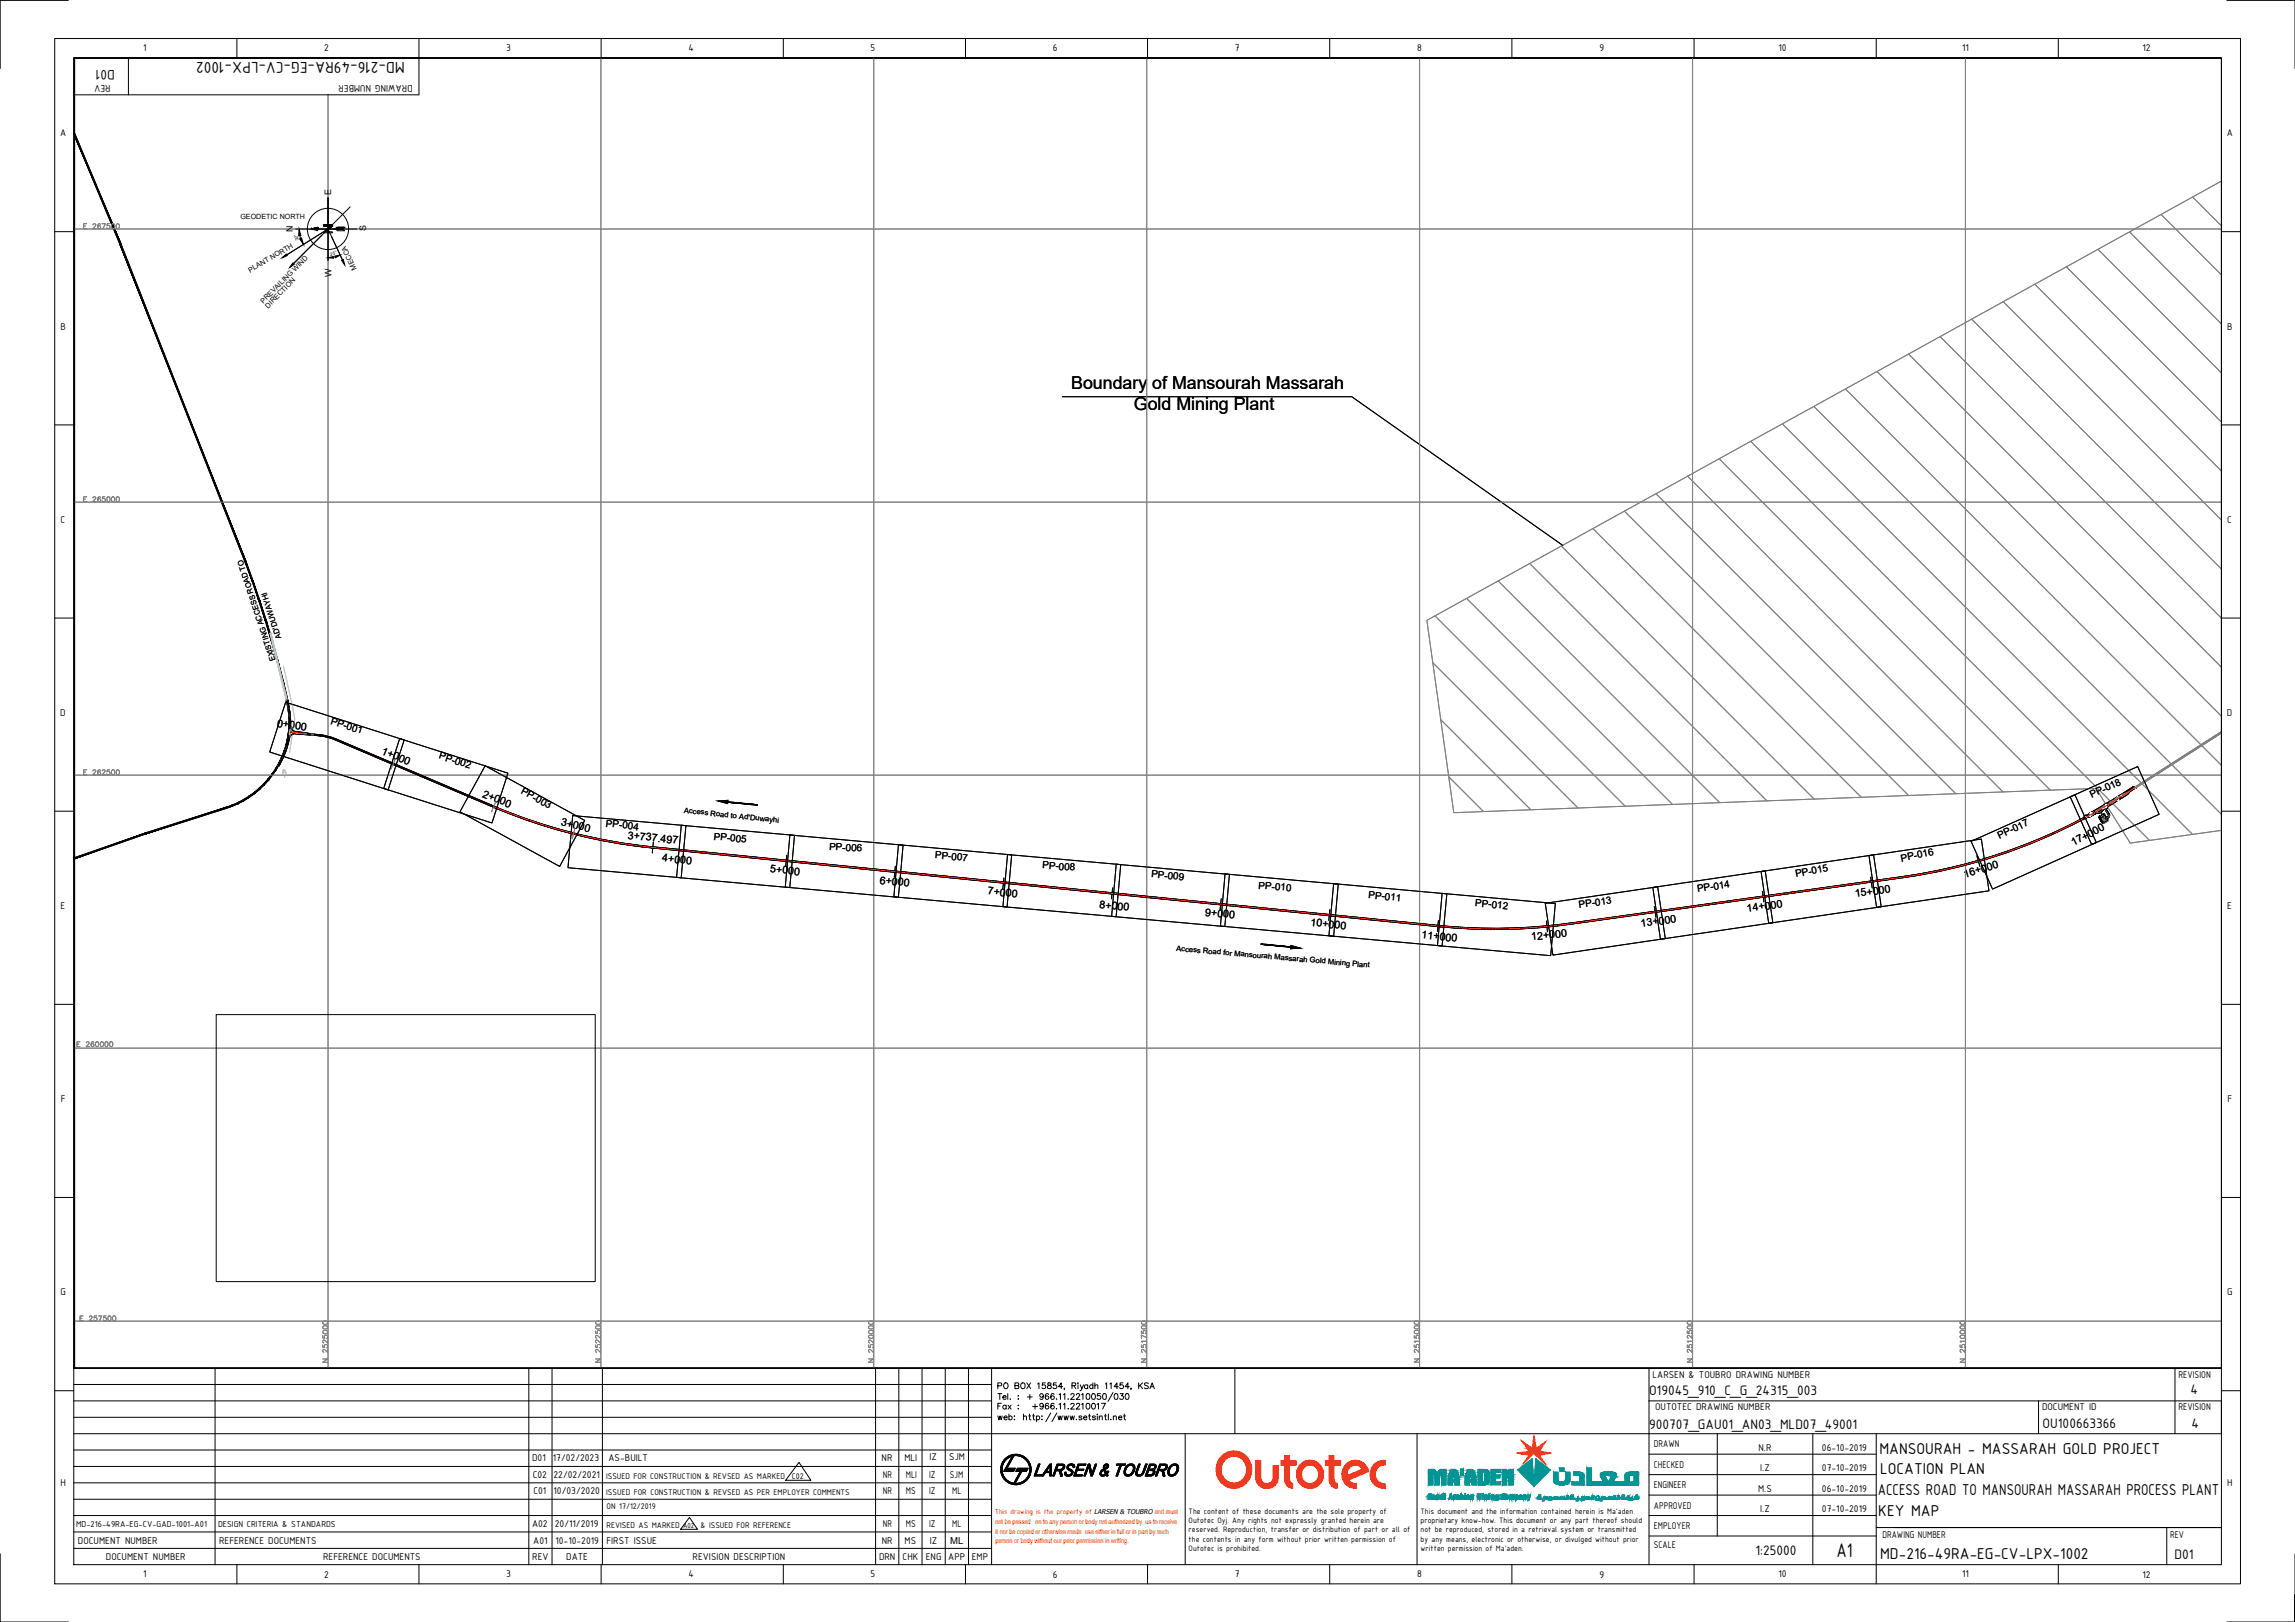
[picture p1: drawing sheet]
<svg xmlns="http://www.w3.org/2000/svg" width="841mm" height="594mm" viewBox="0 0 841 594" stroke-linecap="round" stroke-linejoin="round" font-family="sans-serif">
<defs><g id="words">
<text font-size="7.8" x="673" y="570.3">A1</text>
<g font-size="6.5">
<text x="392.5" y="142.5">Boundary of Mansourah Massarah</text>
<text x="415.5" y="150.1">Gold Mining Plant</text>
</g>
<g font-size="6.2">
<text x="148.3" y="22.9" transform="rotate(180 148.3 22.9)">MD-216-49RA-EG-CV-LPX-1002</text>
<text x="688.7" y="532.6">MANSOURAH - MASSARAH GOLD PROJECT</text>
<text x="689" y="539.8">LOCATION PLAN</text>
<text x="688.1" y="547.5">ACCESS ROAD TO MANSOURAH MASSARAH PROCESS PLANT</text>
<text x="688.3" y="555.3">KEY MAP</text>
<text x="689" y="570.9">MD-216-49RA-EG-CV-LPX-1002</text>
</g>
<g font-size="5.4">
<text x="42.1" y="25.7" transform="rotate(180 42.1 25.7)">D01</text>
<text x="604.3" y="511">O19045_910_C_G_24315_003</text>
<text x="802.7" y="510.6">4</text>
<text x="604.4" y="523.2">900707_GAU01_AN03_MLD07_49001</text>
<text x="748.5" y="523.1">OU100663366</text>
<text x="803" y="523.1">4</text>
<text x="643.3" y="569.4">1:25000</text>
<text x="796.9" y="571">D01</text>
</g>
<g font-size="4.9" fill="#808080">
<text x="29.6" y="85">E 267500</text>
<text x="29.6" y="184.9">E 265000</text>
<text x="29.6" y="285">E 262500</text>
<text x="27.2" y="384.5">E 260000</text>
<text x="28.6" y="485.1">E 257500</text>
<text x="121.4" y="500.2" transform="rotate(-90 121.4 500.2)">N 2525000</text>
<text x="221.2" y="500.2" transform="rotate(-90 221.2 500.2)">N 2522500</text>
<text x="321.4" y="500.2" transform="rotate(-90 321.4 500.2)">N 2520000</text>
<text x="421.2" y="500.2" transform="rotate(-90 421.2 500.2)">N 2517500</text>
<text x="521.4" y="500.2" transform="rotate(-90 521.4 500.2)">N 2515000</text>
<text x="621.2" y="500.2" transform="rotate(-90 621.2 500.2)">N 2512500</text>
<text x="721.4" y="500.2" transform="rotate(-90 721.4 500.2)">N 2510000</text>
</g>
<g font-size="3.9">
<text x="52.5" y="18.8">1</text>
<text x="118.8" y="18.9">2</text>
<text x="185.5" y="18.7">3</text>
<text x="252.3" y="18.8">4</text>
<text x="319" y="18.7">5</text>
<text x="385.9" y="18.8">6</text>
<text x="452.6" y="18.8">7</text>
<text x="519.3" y="18.8">8</text>
<text x="586.1" y="18.7">9</text>
<text x="651.7" y="18.8">10</text>
<text x="719.1" y="18.8">11</text>
<text x="785.1" y="18.9">12</text>
<text x="40.5" y="31" transform="rotate(180 40.5 31)">REV</text>
<text x="151.2" y="31" transform="rotate(180 151.2 31)">DRAWING NUMBER</text>
<text x="22" y="50">A</text>
<text x="816" y="50">A</text>
<text x="22.2" y="120.7">B</text>
<text x="816.2" y="120.7">B</text>
<text x="22.2" y="191.4">C</text>
<text x="816.2" y="191.4">C</text>
<text x="22.1" y="262.2">D</text>
<text x="816.1" y="262.2">D</text>
<text x="101.4" y="266.2" transform="rotate(7 101.4 266.2)">0+000</text>
<text x="139.6" y="276.1" transform="rotate(22 139.6 276.1)">1+000</text>
<text x="176.6" y="291.8" transform="rotate(22 176.6 291.8)">2+000</text>
<text x="205.3" y="302.2" transform="rotate(14 205.3 302.2)">3+000</text>
<text x="230" y="307.2" transform="rotate(6 230 307.2)">3+737.497</text>
<text x="759.9" y="309.9" transform="rotate(-27 759.9 309.9)">17+000</text>
<text x="242.6" y="315.5" transform="rotate(6 242.6 315.5)">4+000</text>
<text x="282.1" y="319.5" transform="rotate(6 282.1 319.5)">5+000</text>
<text x="322.3" y="323.7" transform="rotate(6 322.3 323.7)">6+000</text>
<text x="720" y="321.5" transform="rotate(-16 720 321.5)">16+000</text>
<text x="361.9" y="327.6" transform="rotate(6 361.9 327.6)">7+000</text>
<text x="679.9" y="328.6" transform="rotate(-8 679.9 328.6)">15+000</text>
<text x="22.2" y="333">E</text>
<text x="402.8" y="332.5" transform="rotate(6 402.8 332.5)">8+000</text>
<text x="441.6" y="335.4" transform="rotate(6 441.6 335.4)">9+000</text>
<text x="640.3" y="334.1" transform="rotate(-8 640.3 334.1)">14+000</text>
<text x="816.2" y="333">E</text>
<text x="480.1" y="339.1" transform="rotate(6 480.1 339.1)">10+000</text>
<text x="601.5" y="339.6" transform="rotate(-8 601.5 339.6)">13+000</text>
<text x="520.9" y="343.6" transform="rotate(6 520.9 343.6)">11+000</text>
<text x="561.2" y="344.4" transform="rotate(-5 561.2 344.4)">12+000</text>
<text x="22.3" y="403.7">F</text>
<text x="816.3" y="403.7">F</text>
<text x="22.2" y="474.4">G</text>
<text x="816.2" y="474.4">G</text>
<text x="605.6" y="504.6">LARSEN &amp; TOUBRO DRAWING NUMBER</text>
<text x="798.3" y="504.6">REVISION</text>
<text x="606.5" y="516.6">OUTOTEC DRAWING NUMBER</text>
<text x="748.3" y="516.6">DOCUMENT ID</text>
<text x="798.3" y="516.6">REVISION</text>
<text x="606.1" y="530.1">DRAWN</text>
<text x="644.4" y="531.3">N.R</text>
<text x="667.7" y="531.3">06-10-2019</text>
<text x="195" y="535.1">D01</text>
<text x="202.6" y="535.2">17/02/2023</text>
<text x="223" y="535.2">AS-BUILT</text>
<text x="323.1" y="535.1">NR</text>
<text x="331.4" y="535">MLI</text>
<text x="340.6" y="534.8">IZ</text>
<text x="347.9" y="534.8">SJM</text>
<text x="606.1" y="537.6">CHECKED</text>
<text x="645.1" y="538.8">I.Z</text>
<text x="667.7" y="538.8">07-10-2019</text>
<text x="22.2" y="544.2">H</text>
<text x="195.2" y="541.2">C02</text>
<text x="202.8" y="541.2">22/02/2021</text>
<text x="323.5" y="541.3">NR</text>
<text x="332" y="541.3">MLI</text>
<text x="340.5" y="541.3">IZ</text>
<text x="348.1" y="541.3">SJM</text>
<text x="606.1" y="545.1">ENGINEER</text>
<text x="816.2" y="544.2">H</text>
<text x="195.5" y="547.3">C01</text>
<text x="202.8" y="547.3">10/03/2020</text>
<text x="323.5" y="547.3">NR</text>
<text x="332" y="547.3">MS</text>
<text x="340.5" y="547.3">IZ</text>
<text x="349" y="547.3">ML</text>
<text x="644.3" y="546.4">M.S</text>
<text x="667.7" y="546.4">06-10-2019</text>
<text x="606.1" y="552.6">APPROVED</text>
<text x="645.1" y="553.9">I.Z</text>
<text x="667.7" y="553.9">07-10-2019</text>
<text x="195" y="559.2">A02</text>
<text x="203.3" y="559.2">20/11/2019</text>
<text x="323.5" y="559.3">NR</text>
<text x="332" y="559.3">MS</text>
<text x="340.5" y="559.3">IZ</text>
<text x="349" y="559.3">ML</text>
<text x="606.1" y="560.1">EMPLOYER</text>
<text x="689.8" y="563.2">DRAWING NUMBER</text>
<text x="795.3" y="563.2">REV</text>
<text x="28.6" y="565.6">DOCUMENT NUMBER</text>
<text x="80.3" y="565.6">REFERENCE DOCUMENTS</text>
<text x="195.4" y="565.6">A01</text>
<text x="203.5" y="565.6">10-10-2019</text>
<text x="222.2" y="565.6">FIRST ISSUE</text>
<text x="323.2" y="565.6">NR</text>
<text x="331.5" y="565.6">MS</text>
<text x="340.8" y="565.6">IZ</text>
<text x="606.1" y="567">SCALE</text>
<text x="38.8" y="571.3">DOCUMENT NUMBER</text>
<text x="118.4" y="571.3">REFERENCE DOCUMENTS</text>
<text x="195.1" y="571.3">REV</text>
<text x="207.5" y="571.3">DATE</text>
<text x="253.8" y="571.3">REVISION DESCRIPTION</text>
<text x="322.1" y="571.3">DRN</text>
<text x="330.8" y="571.3">CHK</text>
<text x="339.3" y="571.3">ENG</text>
<text x="347.5" y="571.3">APP</text>
<text x="356.1" y="571.3">EMP</text>
<text x="52.5" y="577.7">1</text>
<text x="118.8" y="577.8">2</text>
<text x="185.5" y="577.7">3</text>
<text x="252.3" y="577.7">4</text>
<text x="319" y="577.7">5</text>
<text x="385.9" y="577.8">6</text>
<text x="452.6" y="577.7">7</text>
<text x="519.3" y="577.7">8</text>
<text x="586.1" y="577.9">9</text>
<text x="651.7" y="577.7">10</text>
<text x="719.1" y="577.7">11</text>
<text x="785.1" y="577.8">12</text>
</g>
<g font-size="3.6">
<text x="121" y="265.1" transform="rotate(18 121 265.1)">PP-001</text>
<text x="160.7" y="277.8" transform="rotate(18 160.7 277.8)">PP-002</text>
<text x="190.7" y="290.5" transform="rotate(29 190.7 290.5)">PP-003</text>
<text x="766.6" y="292.4" transform="rotate(-25 766.6 292.4)">PP-018</text>
<text x="221.9" y="302.8" transform="rotate(6 221.9 302.8)">PP-004</text>
<text x="261.5" y="307.5" transform="rotate(6 261.5 307.5)">PP-005</text>
<text x="303.8" y="311.2" transform="rotate(4 303.8 311.2)">PP-006</text>
<text x="732.7" y="307.3" transform="rotate(-25 732.7 307.3)">PP-017</text>
<text x="342.5" y="314.4" transform="rotate(4 342.5 314.4)">PP-007</text>
<text x="696.9" y="315.6" transform="rotate(-11 696.9 315.6)">PP-016</text>
<text x="381.9" y="318" transform="rotate(4 381.9 318)">PP-008</text>
<text x="421.8" y="321.3" transform="rotate(5 421.8 321.3)">PP-009</text>
<text x="658.2" y="321.3" transform="rotate(-11 658.2 321.3)">PP-015</text>
<text x="461.1" y="325.5" transform="rotate(4 461.1 325.5)">PP-010</text>
<text x="501.4" y="328.9" transform="rotate(5 501.4 328.9)">PP-011</text>
<text x="622.2" y="326.8" transform="rotate(-9 622.2 326.8)">PP-014</text>
<text x="540.5" y="331.9" transform="rotate(5 540.5 331.9)">PP-012</text>
<text x="578.7" y="332.6" transform="rotate(-8 578.7 332.6)">PP-013</text>
</g>
<text font-size="3.5" x="348.2" y="565.6">ML</text>
<g font-size="3.4">
<text x="27.9" y="559.2">MD-216-49RA-EG-CV-GAD-1001-A01</text>
<text x="79.9" y="559.2">DESIGN CRITERIA &amp; STANDARDS</text>
</g>
<g font-size="3.3">
<text x="121.4" y="71.3" transform="rotate(-90 121.4 71.3)">E</text>
<text x="107.3" y="84.9" transform="rotate(-90 107.3 84.9)">N</text>
<text x="134.1" y="84.8" transform="rotate(-90 134.1 84.8)">S</text>
<text x="121.5" y="101.3" transform="rotate(-90 121.5 101.3)">W</text>
<text x="222.1" y="541.7">ISSUED FOR CONSTRUCTION &amp; REVSED AS MARKED</text>
<text x="290.2" y="541.7">C02</text>
<text x="222.2" y="547.7">ISSUED FOR CONSTRUCTION &amp; REVSED AS PER EMPLOYER COMMENTS</text>
<text x="222.3" y="552.7">ON 17/12/2019</text>
<text x="222.2" y="559.7">REVISED AS MARKED</text>
<text x="256.7" y="559.7">&amp; ISSUED FOR REFERENCE</text>
</g>
<g font-size="3.1">
<text x="435.6" y="554.6">The content of these documents are the sole property of</text>
<text x="435.6" y="557.9">Outotec Oyj. Any rights not expressly granted herein are</text>
<text x="520.6" y="554.6">This document and the information contained herein is Ma'aden</text>
<text x="520.6" y="557.9">proprietary know-how. This document or any part thereof should</text>
<text x="435.6" y="561.3">reserved. Reproduction, transfer or distribution of part or all of</text>
<text x="520.6" y="561.3">not be reproduced, stored in a retrieval system or transmitted</text>
<text x="435.6" y="564.6">the contents in any form without prior written permission of</text>
<text x="435.6" y="567.9">Outotec is prohibited.</text>
<text x="520.6" y="564.6">by any means, electronic or otherwise, or divulged without prior</text>
<text x="520.6" y="567.9">written permission of Ma'aden.</text>
</g>
<g font-size="2.8">
<text x="103.1" y="233.7" transform="rotate(-108 103.1 233.7)">AD'DUWAYHI</text>
<text x="101" y="241.8" transform="rotate(-108 101 241.8)">EXISTING ACCESS ROAD TO</text>
<text x="250.6" y="297.7" transform="rotate(6 250.6 297.7)">Access Road to Ad'Duwayhi</text>
<text x="431" y="348.3" transform="rotate(5 431 348.3)">Access Road for Mansourah Massarah Gold Mining Plant</text>
<text x="250.3" y="559.7">A02</text>
</g>
<text font-size="2.8" fill="#f00" x="364.7" y="554.5">This drawing is the property of</text>
<g font-size="2.6">
<text x="88.1" y="80.2">GEODETIC NORTH</text>
<text x="91.6" y="99.8" transform="rotate(-30 91.6 99.8)">PLANT NORTH</text>
<text x="130.7" y="98.5" transform="rotate(-115 130.7 98.5)">MECCA</text>
<text x="96.5" y="111.3" transform="rotate(-45 96.5 111.3)">PREVAILING WIND</text>
<text x="98.2" y="113" transform="rotate(-45 98.2 113)">DIRECTION</text>
</g>
<text font-size="2.5" x="400.9" y="554.5">LARSEN &amp; TOUBRO and must</text>
<g font-size="2.5" fill="#f00">
<text x="364.8" y="558.1">not be passed on to any person or body not authorized by us to receive</text>
<text x="364.8" y="561.7">it nor be copied or otherwise made use either in full or in part by such</text>
<text x="364.8" y="565.3">person or body without our prior permission in writing.</text>
</g>
<g font-size="1.6">
<text x="109.5" y="88" transform="rotate(-104 109.5 88)">32°</text>
<text x="121.1" y="93.6" transform="rotate(-13 121.1 93.6)">25°</text>
</g>
</g></defs>
<!-- layer: 0- EXISTING  RD -->
<g fill="#000" stroke="#000" stroke-width=".37">
<path d="M43.9 89.3l45.8 116.3 .4-.1zM43.9 89.3l.4-.1 45.8 116.3zM27.1 49.2l16.8 40.1 .4-.1zM27.1 48.1l17.2 41.1-17.2-40z"/>
<path d="M43.9 89.3l45.8 116.3 .4-.1zM43.9 89.3l.4-.1 45.8 116.3zM27.1 49.2l16.8 40.1 .4-.1zM27.1 48.1l17.2 41.1-17.2-40z"/>
<path d="M82.8 295.7l2.3-.4-2.2 .8zM82.8 295.7l2.3-.4-.1-.4zM85 294.9l2.3-.5-2.2 .9zM85 294.9l2.3-.5-.1-.4zM87.2 294l2.2-.7-2.1 1.1zM87.2 294l2.2-.7-.2-.4zM89.2 292.9l2.2-.9-2 1.3zM89.2 292.9l2.2-.9-.2-.4zM91.2 291.6l2.2-1-2 1.4zM91.2 291.6l2.2-1-.3-.3zM93.1 290.3l2.1-1.2-1.8 1.5zM93.1 290.3l2.1-1.2-.3-.3zM94.9 288.8l2-1.4-1.7 1.7zM94.9 288.8l2-1.4-.3-.2zM96.6 287.2l1.9-1.5-1.6 1.7zM98.2 285.4l-1.6 1.8 1.9-1.5zM98.2 285.4l1.7-1.6-1.4 1.9zM99.6 283.6l-1.4 1.8 1.7-1.6zM101.3 281.8l-1.4 2-.3-.2zM101 281.6l-1.4 2 1.7-1.8zM102.5 279.8l-1.2 2-.3-.2zM102.1 279.6l-1.1 2 1.5-1.8zM103.5 277.6l-1 2.2-.4-.2zM103.1 277.5l-1 2.1 1.4-2zM104.4 275.4l-.9 2.2-.4-.1zM104 275.3l-.9 2.2 1.3-2.1zM105.1 273.1l-.7 2.3-.4-.1zM104.7 273.1l-.7 2.2 1.1-2.2zM105.6 270.9l-.5 2.2h-.4zM105.3 270.8l-.6 2.3 .9-2.2zM106.1 268.5l-.5 2.4-.3-.1zM105.7 268.4l-.4 2.4 .8-2.3zM106.3 266.2l-.2 2.3-.4-.1zM105.9 266.1l-.2 2.3 .6-2.2zM106.4 263.8l-.1 2.4-.4-.1zM106 263.8l-.1 2.3 .5-2.3zM106.3 261.4l.1 2.4h-.4zM105.9 261.4l.1 2.4 .3-2.4zM106 259.1l.3 2.3h-.4zM105.6 259.1l.3 2.3 .1-2.3zM105.6 256.7l.4 2.4h-.4zM105.2 256.8l.4 2.3v-2.4zM103.8 249.3l1.8 7.4-.4 .1zM103.4 249.4l1.8 7.4-1.4-7.5zM101.8 241.9l2 7.4-.4 .1zM101.5 241.9l1.9 7.5-1.6-7.5zM99.8 234.5l2 7.4h-.3zM99.4 234.6l2.1 7.3-1.7-7.4zM97.6 227.2l2.2 7.3-.4 .1zM97.2 227.3l2.2 7.3-1.8-7.4zM95.2 219.9l2.4 7.3-.4 .1zM94.8 220l2.4 7.3-2-7.4zM92.7 212.7l2.5 7.2-.4 .1zM92.4 212.8l2.4 7.2-2.1-7.3zM90.1 205.5l2.6 7.2-.3 .1zM89.7 205.6l2.7 7.2-2.3-7.3z"/>
<path d="M53.4 305.4l29.5-9.3-.1-.4zM53.3 305.1l29.5-9.4-29.4 9.7z"/>
<path d="M82.8 295.7l2.3-.4-2.2 .8zM82.8 295.7l2.3-.4-.1-.4zM85 294.9l2.3-.5-2.2 .9zM85 294.9l2.3-.5-.1-.4zM87.2 294l2.2-.7-2.1 1.1zM87.2 294l2.2-.7-.2-.4zM89.2 292.9l2.2-.9-2 1.3zM89.2 292.9l2.2-.9-.2-.4zM91.2 291.6l2.2-1-2 1.4zM91.2 291.6l2.2-1-.3-.3zM93.1 290.3l2.1-1.2-1.8 1.5zM93.1 290.3l2.1-1.2-.3-.3zM94.9 288.8l2-1.4-1.7 1.7zM94.9 288.8l2-1.4-.3-.2zM96.6 287.2l1.9-1.5-1.6 1.7zM98.2 285.4l-1.6 1.8 1.9-1.5zM98.2 285.4l1.7-1.6-1.4 1.9zM99.6 283.6l-1.4 1.8 1.7-1.6zM101.3 281.8l-1.4 2-.3-.2zM101 281.6l-1.4 2 1.7-1.8zM102.5 279.8l-1.2 2-.3-.2zM102.1 279.6l-1.1 2 1.5-1.8zM103.5 277.6l-1 2.2-.4-.2zM103.1 277.5l-1 2.1 1.4-2zM104.4 275.4l-.9 2.2-.4-.1zM104 275.3l-.9 2.2 1.3-2.1zM105.1 273.1l-.7 2.3-.4-.1zM104.7 273.1l-.7 2.2 1.1-2.2zM105.6 270.9l-.5 2.2h-.4zM105.3 270.8l-.6 2.3 .9-2.2zM106.1 268.5l-.5 2.4-.3-.1zM105.7 268.4l-.4 2.4 .8-2.3zM106.3 266.2l-.2 2.3-.4-.1zM105.9 266.1l-.2 2.3 .6-2.2zM106.4 263.8l-.1 2.4-.4-.1zM106 263.8l-.1 2.3 .5-2.3zM106.3 261.4l.1 2.4h-.4zM105.9 261.4l.1 2.4 .3-2.4zM106 259.1l.3 2.3h-.4zM105.6 259.1l.3 2.3 .1-2.3zM105.6 256.7l.4 2.4h-.4zM105.2 256.8l.4 2.3v-2.4zM103.8 249.3l1.8 7.4-.4 .1zM103.4 249.4l1.8 7.4-1.4-7.5zM101.8 241.9l2 7.4-.4 .1zM101.5 241.9l1.9 7.5-1.6-7.5zM99.8 234.5l2 7.4h-.3zM99.4 234.6l2.1 7.3-1.7-7.4zM97.6 227.2l2.2 7.3-.4 .1zM97.2 227.3l2.2 7.3-1.8-7.4zM95.2 219.9l2.4 7.3-.4 .1zM94.8 220l2.4 7.3-2-7.4zM92.7 212.7l2.5 7.2-.4 .1zM92.4 212.8l2.4 7.2-2.1-7.3zM90.1 205.5l2.6 7.2-.3 .1zM89.7 205.6l2.7 7.2-2.3-7.3z"/>
<path d="M53.4 305.4l29.5-9.3-.1-.4zM53.3 305.1l29.5-9.4-29.4 9.7z"/>
<path d="M27.1 314.6l26.3-9.2-.1-.3zM27.1 314.2l26.2-9.1-26.2 9.5z"/>
<path d="M27.1 314.6l26.3-9.2-.1-.3zM27.1 314.2l26.2-9.1-26.2 9.5z"/>
</g>
<!-- layer: FENCE -->
<path d="M103.7 282.8l1.2 .1-.1 1-1.2-.1zM103.7 282.8v-.8l.9 .2-.1 .7" fill="none" stroke="#b8dbc0" stroke-width=".37"/>
<!-- layer: WATER MANHOLE -->
<path d="M104.3 284.5v.2z" fill="none" stroke="#b8dbc0" stroke-width=".37"/>
<!-- layer: WATER LINE -->
<path d="M103.9 244l4.1 19.2-1.9 12.4" fill="none" stroke="#b8dbc0" stroke-width=".37"/>
<!-- layer: ASPHALT EDGE -->
<path d="M98.9 232l4.8 19.8a42.5 42.5 0 0 1 2.2 15.5 31.5 31.5 0 0 1-4 13.1M99.3 231.8l4.9 20a41.7 41.7 0 0 1 2 16.9l-.7 3.6a29.6 29.6 0 0 1-3.3 8.3" fill="none" stroke="#b8dbc0" stroke-width=".37"/>
<!-- layer: YELLOW LINE -->
<path d="M99 231.9l5 20.7a34.3 34.3 0 0 1-.6 25l-1.5 2.8M99.3 231.8l5 20.7a36.6 36.6 0 0 1 1.1 19.8l-1.1 3.8-2.1 4.5" fill="none" stroke="#b8dbc0" stroke-width=".37"/>
<!-- layer: 0 -->
<g fill="none" stroke="#808080" stroke-width=".37">
<path d="M792 78.5l22 22.1M803.5 72.2l10.5 10.5M814 66.4l-291.1 160.8 9.9 70.5 235.3-8.9 12.6 20 33.3-4.7M757.2 97.7l56.8 56.8M768.8 91.3l45.2 45.2M780.4 84.9l33.6 33.7M722.5 116.9l91.5 91.5M734.1 110.5l79.9 79.9M745.7 104.1l68.3 68.4M687.9 136.1l126.1 126.2M699.4 129.7l114.6 114.6M711 123.3l103 103.1"/>
<path d="M653.1 155.3l150.4 150.3M664.7 148.9l149.3 149.3M676.3 142.5l137.7 137.8M618.4 174.4l115.6 115.7M630 168l121.4 121.4M641.5 161.6l146.2 146.2M572.2 200l92.6 92.7M583.7 193.6l98.4 98.4M595.3 187.2l104.1 104.2M606.8 180.8l109.9 109.9M537.4 219.2l75.5 75.4M549 212.8l81.2 81.2"/>
<path d="M560.6 206.4l86.9 86.9M525.9 225.6l69.7 69.7M525.1 242.8l53.2 53.1M105.8 267.7l-.1 1.2M106.8 266.2l-.5 4M107.9 268.2h-.5l.5 .2M144.9 277.9l-1.6 3.7M528 263.6l32.9 33M181.7 293.6l-1.5 3.7M530.9 284.5l12.7 12.7M765.8 298.6h.1M765.9 298.7h.1"/>
<path d="M765.9 298.3h.1M765.9 298.3v.4M766 298.2v.5h-.2v-.4M766.1 298.6h.1M766.1 298.2h.1M766.1 298.2v.4M766.3 298.5h.1M766.3 298.1h.1M766.3 298.1v.4h-.6M766.4 298.5h.1M766.5 297.9h.1M766.5 298v.4"/>
<path d="M766.7 297.8h.1M766.7 297.9v.4M766.8 297.8v.5h-.9M766.8 297.7h.8M766.9 298.2h.1M766.9 297.7h.1M766.9 297.7v.5h-.9M766.9 297.7h.2M767 298.1h.1M767 297.7h.1M767 297.7v.4M767.1 297.6v.5h-.8l-.1 .5h-.5l.1-.2h.7v-.5h.8"/>
<path d="M767.2 298h.1M767.2 297.5v.2M767.2 297.7v.3M767.2 297.7v.3h-.9v.5M767.2 297.5h.1M767.3 297.5l.3 .2-.5-.1M767.3 297.4v.3M767.3 297.7v.2M767.4 297.9h.1M767.5 297.4v.3M767.5 297.7l-.9 .2v.4h-.8M767.6 297.8h.1"/>
<path d="M767.6 297.7h.1M769.1 297.4h.1M769.1 297.3h.1M769.1 297.4h-.1M769.2 297.3v.1M769.2 297.4h.1M769.2 297.3h.1M769.3 297.2v.1M769.3 297.3h.1M769.3 297.2h.1M769.4 297.2h.1M769.5 297.1v.1"/>
<path d="M769.5 297.1h.1M769.6 297.1v.1M769.6 297.1h.1M769.6 297.1l-.1 .1M769.6 297h.1M769.7 297h.1M769.7 297v.1M769.8 296.9h.1M769.8 297h.1M769.9 296.9h.1M769.9 296.9h-.1M770 296.9h.1"/>
<path d="M770 296.8v.1M771 295.4l.3 .1h-.3M771 295.6h.1M771 295.4l.3 .2M771.1 295.3h.2M771.1 295.3h.1M771.2 295.7h.1M771.3 295h.1M771.3 295.1h.1M771.3 295.2v.5l-.2-.3M771.3 295.6h.1M771.3 295.3h.5"/>
<path d="M771.4 295h-.1M771.4 295h.1M771.4 295.5l.3 .6M771.4 294.9h.1M771.4 295.5h.1M771.4 295.8h.1M771.4 295.1v.4M771.5 295h.1M771.5 294.9h.1M771.5 295.8h.1M771.5 295.7h.1M771.5 295.1h.1"/>
<path d="M771.5 295.1v.4M771.5 295.8l.3 .4M771.6 294.9h.1M771.6 295.7h.1M771.6 295.1h.6M771.6 294.8h.1M771.6 295.5h.1M771.6 295.6h.1M771.6 295v.4M771.7 294.8h.1M771.7 295h.1M771.7 295.6h.1"/>
<path d="M771.7 295v.4h-.4M771.7 294.7h.1M771.8 295.4h.1M771.8 295.5h.1M771.8 294.7h.1M771.8 294.4l-.7 .4M771.8 294.9v.4M771.9 294.7h.1M771.9 295.5h.1M771.9 295.2l-.5 .3M771.9 294.6h.1M771.9 294.8h.1"/>
<path d="M771.9 294.9v.3h-.7M772 294.6h.1M772 295.4h.1M772 295.2h.1M772 295.2l.2 .4M772 294.8v.4M772.1 294.5h.1M772.1 295.3l.2 .5M772.1 294.6h.1M772.1 294.7h.1M772.1 295.3h.1M772.1 294.8v.4h-.7"/>
<path d="M772.2 294.5h.1M772.2 295.1h.1M772.2 295.3h.1M772.2 294.7v.4M772.2 294.4h.1M772.3 294.4h.1M772.3 295.2h.1M772.3 294.6v.5M772.3 295.9l-.5 .3M772.4 294.4h.1M772.4 294.6h.1M772.4 295.2h.1"/>
<path d="M772.4 295.8l-.4 .3M772.4 295.2h-.1M772.4 294.6h.6M772.4 294.3h.1M772.4 295h.1M772.4 294.5v.5h-.8M772.5 294.3h.1M772.5 295.2h.1M772.5 294.5h.5M772.5 294.5h.1M772.5 294.5v.4l-.7 .1v.3M772.6 294.2h.1"/>
<path d="M772.6 294.3h.1M772.6 294.9h.1M772.6 294.4v.4h-.6M772.7 294.2h.1M772.7 294.8h.1M772.8 294.3h.1M772.8 294.4v.3h-.8l-.7 .5v.4M772.9 294.7h.1M772.9 294.3v.4M773 294.3v.4h-.8M773 294.6h.1M773 294.3h.1"/>
<path d="M773 294.3l-.3 .1v.4M773 294.4v.2M773.1 294.6h.1M773.1 294.5h.1M775.8 292.7v.1M775.8 292.8h.1M775.8 292.7h.1M775.9 292.6v.3M775.9 292.9h.1M775.9 292.7h.1M776 292.5v.4M776.1 292.5v.3h-.3"/>
<path d="M776.1 292.5h.1M776.3 292.7h.1M776.3 292.4v.3M776.4 292.3v.4h-.6M776.4 292.3h.1M776.5 292.2v.4h-.5l-.1 .3M776.5 292.6h.1M776.5 292.2v.3M776.6 292.2v.3h-.4M776.8 292.4h-.6v.3M776.8 292v.4M776.8 292.1h.1"/>
<path d="M777 291.9v.4M777.1 291.9v.3h-.6M777.1 291.9h.1M777.1 291.9h.4M777.1 292.2l-.4-.1v.4M777.2 292.2h.1M777.2 291.8v.3M777.3 291.7v.4h-.5M777.4 292l-1 .3M777.4 292h.1M777.5 291.8h-.4v.4M210.7 303.4l-1 3.8"/>
</g>
<g fill="none" stroke="#000" stroke-width=".37">
<path d="M27 21.1h787.1v480h-787.1zM814 21.4h-786.7v479.7h786.7M389.3 145.3h106.1l77.3 54.4M104.7 257.2l43.4 13.8-5.9 18.3-43.4-13.9zM144.2 279.6l-.2 .4M146.5 270.5l39.6 12.7-5.8 18.2-39.7-12.6zM177.8 280.5l36.5 20-9.2 16.8-36.5-20zM181 295.2l-.3 .4M209.9 298.7l41.5 3.7-1.8 19.1-41.5-3.7zM758.6 291.9l24.8-11.1 7.8 17.5-24.7 11zM764.5 299.6l-.7 .2M764.6 298.4l-.9 .4 .1 .8"/>
<path d="M765.2 299.2l-.2 .1M765.5 298l-.9 1M765.9 299.1l-.6 .2M766.1 298.6h.1M766.1 298.7h.1M766.2 298.6h.1M766.2 298.7h.1M766.1 298.7l.1 .1M766.1 298.6l.1 .1M766.1 298.6l.1 .2M766.2 298.8l.1 .1zM766.2 298.8h.1"/>
<path d="M766.2 298.7v.1M766.2 298.6v.1M766.2 298.6v.2M766.3 298.8l-.1 .1M766.8 298.3l.1 .1zM766.9 298.4h.1M766.9 298.4v.1M766.9 298.4l.1 .1M766.9 298.3v.1M766.9 298.5h.1M767 298.5h.1M767.6 297.9h.1"/>
<path d="M767.5 297.9h.1M767.5 297.9l.1 .1M767.6 298l.1 .1zM767.6 297.9h-.1M767.6 298h.1M767.6 297.9v.1M767.7 298.1v.1M767.7 298l-.1 .1M769.4 297.8l-1.4 .2M770.4 297l-.3 .3M770.8 296.5l-.3 .6M771 296.2l-.2 .3"/>
<path d="M771.1 296.2h.1M771.1 294.9h.1M771.1 294.9l.2 .3M771.2 294.8h.1M771.3 294.9h.1M771.3 295.2h.1M771.3 295h.1M771.3 295.1h.1M771.4 295.1h.1M772 295.2h.1M772.1 295.2l.1 .3M772.2 295.5h.1"/>
<path d="M772.5 294.1h.1M772.6 294.2h.1M772.6 294.3h.1M772.7 294.3h.1M772.7 294.4h.1M775.7 292.5l1.4-.9 .2 .1-1.5 1zM776.5 292.4h.1M776.6 292.3l-.1 .1M776.6 292.4h-.1M776.7 292.3h.1M776.6 292.4h.1M776.8 292.4h.1"/>
<path d="M776.7 292.2h.1M776.8 292.3h.1M780.1 290.3l-.5 .6M780.5 289.9l-.4 .4M782.5 288l.1 .3M782.6 288.3h.1M782.7 288.3l.2 .3M249.7 302.3l41.5 3.7-1.8 19.1-41.5-3.7zM289.5 305.8l41.4 3.8-1.7 19-41.4-3.7zM329.3 309.4l41.4 3.7-1.7 19.1-41.4-3.7zM369.2 313l41.5 3.7-1.7 19.1-41.5-3.7zM409.1 316.5l41.4 3.8-1.7 19.1-41.4-3.8z"/>
<path d="M645.4 319.2l41.2-6.1 2.8 19-41.2 6.1zM684.9 313.4l41.2-6.1 2.8 19-41.2 6zM722.3 308.2l38.1-17.1 7.8 17.5-38 17zM448.9 320.1l41.5 3.7-1.7 19.1-41.5-3.7zM488.7 323.7l41.5 3.7-1.7 19.1-41.5-3.8zM528.5 327.2l41.5 3.7-1.7 19.1-41.5-3.7zM566.3 330.8l41.2-6 2.8 19-41.2 6zM605.7 325l41.2-6 2.8 19-41.2 6z"/>
<circle cx="763.7" cy="299.6" r=".06"/>
</g>
<!-- layer: C-ROAD-STA -->
<g fill="none" stroke="#000" stroke-width=".37">
<path d="M181 295.2l-.2 .4M65.1 301.2h.1M194 300.4l-.1 .1M194 300.3l-.1 .3M239.4 308.4l-.4 4M288.3 313.3l-.4 4M328.1 317.3l-.4 3.9M724.4 313.5l1.1 3.8M367.9 321.6l-.4 4M407.7 325.2l-.4 4M447.5 329.2l-.4 4M487.3 333.2l-.4 4"/>
<path d="M527.1 337.2l-.4 3.9M566.7 337.3l.4 4M606.2 332l.6 3.9M645.9 326.4l.5 4M685.5 321.3l.6 4"/>
</g>
<!-- layer: grid-lin -->
<path d="M120.2 34.5v466.6M220.2 21.4v479.7M320.2 21.4v479.7M420.2 21.4v479.7M520.2 21.4v479.7M620.3 21.4v479.7M720.2 21.4v479.7M27.3 83.9h786.7M27.3 183.9h786.7M27.3 283.9h786.7M27.3 383.9h786.7M27.3 483.9h786.7" fill="none" stroke="#808080" stroke-width=".37"/>
<!-- layer: 0-R76-OTHER PROFILE DEVICES -->
<g fill="#000" stroke="#000" stroke-width=".37">
<path d="M263.1 293.4l3.7-.3-.2 1.2zM473.1 346.3l3.5 1-3.7 .2z"/>
<path d="M266.7 293.6v.2l10.9 .9zM266.7 293.8l10.9 .9v.3z"/>
<path d="M266.7 293.6v.2l10.9 .9zM266.7 293.8l10.9 .9v.3z"/>
<path d="M462.1 345.9l10.9 .9zM462.1 345.7l10.9 1.1-10.9-.9z"/>
<path d="M462.1 345.9l10.9 .9zM462.1 345.7l10.9 1.1-10.9-.9z"/>
</g>
<!-- layer: C-ROAD-CNTR -->
<circle cx="636.5" cy="329.8" r=".07" fill="#f00" stroke="#f00" stroke-width=".37"/>
<!-- layer: 0- SHOULDER -->
<g fill="#808080" stroke="#808080" stroke-width=".37">
<path d="M775.7 292.5l.1 .2z"/>
<path d="M775.8 292.4l1.3-.8-1.3 1.1z"/>
<path d="M775.8 292.7l1.3-.9v-.2zM777.1 291.6v.2z"/>
<path d="M775.8 292.7l1.3-.9v-.2zM777.1 291.6v.2z"/>
</g>
<g fill="none" stroke="#000" stroke-width=".37">
<path d="M105 256.5l.4 1.8M105.2 256.3l.2 .8M105.3 258.3l.7 5.1-.2 4.3M105.4 257.1l.7 3.4 .3 3.2a3.9 3.9 0 0 0 1.3 4.1l9.6 1.4M104.9 273.6h.1M105 273.4h.1M105 273.3h.1M105.1 273.1h.1M105.1 272.9h.1M105.1 273h.1M105.1 272.8h.1M105.1 272.7l.1 .1"/>
<path d="M105.2 272.6v.1M105.2 272.4h.1M105.2 272.5v.1M105.2 272.4l.1 .1M105.3 272.2h.1M105.4 272.2l-.1 .1M105.4 271.7v.4M105.4 271.6l.1 .1M105.4 271.5l.1 .1M105.4 271.4h.1M105.5 271.7l-.1 .1M105.5 271.2l.1 .1"/>
<path d="M105.5 271.1l.1 .1M105.5 271h.1M105.6 270.7v.1M105.6 270.7h.1M105.6 270.5l.1 .1M105.6 270.4l.1 .1M105.6 270.3l.1 .1M105.7 269.9l-.8 3.8M105.7 270v.1M105.7 269.9l.1 .2M105.7 269.8v.1M105.7 268.4a30.1 30.1 0 0 1-3.8 12"/>
<path d="M105.7 270.5v.2M105.8 270.3h-.1M105.8 269.6v.3M105.8 269.9l-.9 3.8M105.8 269.4v.5M105.8 269.4l-.1 .5M105.8 269.5l.1 .2M105.8 269.5h.1M106 266.3l.1 .4 .1-.4M106 262.7l.2 3.7zM106.1 266.5v.1M106.1 266.4l.1 .2"/>
<path d="M106.1 266.3l.1 .2M106.1 266l.1 .2M106.1 263.4l.1 .2M106.1 263.5l.1 .1M106.1 265.8l.1 .3-.1-.1M106.1 265.7l.1 .2M106.1 265.6l.1 .1M106.1 265.4l.1 .2M106.1 265.4l.1 .1M106.1 265.2l.1 .2M106.1 264.9l.1 .3M106.1 263.3h.1"/>
<path d="M106.1 263h.1M106.1 266.7h.1M106.2 263.7v.1M106.2 263.7v.5M106.2 264.9v.1M106.2 264.7v.2M106.2 264.6v.3M106.2 264.6v.1M106.2 264.4v.2M106.2 264.2v.2M106.2 263.8h.1M106.2 263.1v.3"/>
<path d="M117.3 269.5l2.8 .5 2.8 .9M117.3 269.2l2.9 .5 2.8 1M117.3 269.5l-9.1-.8a2.39 2.39 0 0 0-2.4 2.7 32.7 32.7 0 0 1-3.6 9.2M122.9 270.9l57.8 24.7a199 199 0 0 0 58.5 14.9l288.7 28.9a201 201 0 0 0 47.7-1l121.8-17M123 270.7l57.9 24.6M180.9 295.3a199.9 199.9 0 0 0 58.3 15M763.8 299.8a200.2 200.2 0 0 1-66.4 21.6M763.9 299.4a199.9 199.9 0 0 1-66.5 21.7l-121.9 17.1a202.1 202.1 0 0 1-47.6 .9M764.6 299l-.9 .5M765 299.3l-.6 .3M768 298l-2.1 1.1M770.2 297.4l-.8 .4"/>
<path d="M771.1 296.2l.2 .1M771.4 296.3l1.3 2.1M771.7 295.8l-.1 .3 1.4 2.1M772.6 298.3v.7l-.7 .6M772.7 299.5l-.6 .4M772.9 298.2l.1 .7-.4 .5M777.1 291.2l-11.6 6.8M779.7 290.9l-8 4.9M781.6 288.3l-4.5 2.9M782.6 288.2l-1 .1M782.8 288.4l-2.3 1.5M239.3 310.2l288.7 28.9"/>
</g>
<path d="M107.9 268.2l3.5 .5-3.5-.3M814 268.4l-31.2 20M814 268.1l-31.4 20.1" fill="none" stroke="#808080" stroke-width=".37"/>
<!-- layer: 0- lane supareator -->
<path d="M797.4 278.9l-2.1 1.3M800.6 276.9l-2.1 1.3M803.7 274.8l-2.1 1.4M806.9 272.9l-2.1 1.3M810 270.8l-2 1.4M813.2 268.8l-2.1 1.3M784.8 287l-2.1 1.3M787.9 285l-2.1 1.3M791.1 282.9l-2.1 1.4M794.2 280.9l-2.1 1.4" fill="none" stroke="#808080" stroke-width=".37"/>
<!-- layer: 0-CURB -->
<g fill="none" stroke="#000" stroke-width=".37">
<path d="M104.9 256.5l.4 1.8M105.3 256.2l.1 .5M105.3 258.3a33.1 33.1 0 0 1-3.4 22.1M105.3 256.6l1.1 6M105.3 273.5l-1.2 3.3-1.9 3.8M106.1 270.3l-.8 3.2M106.4 262.6l.1 1.1a3.9 3.9 0 0 0 1.3 4.1l.4 .1M108.2 268.8l-1.4 .3-.7 1.2M108.2 268.7l9.8 .9 4.2 1.1 58.5 24.9a201.3 201.3 0 0 0 58.5 15l288.7 28.9a201 201 0 0 0 47.7-1l121.8-17M108.3 267.9l6.7 1a23.8 23.8 0 0 1 7.3 1.4l58.6 24.9M180.9 295.2a199.8 199.8 0 0 0 58.3 15M763.8 299.8a200.2 200.2 0 0 1-66.4 21.7"/>
<path d="M763.9 299.3a199.8 199.8 0 0 1-66.6 21.7l-121.8 17.1a199.8 199.8 0 0 1-47.6 .9l-288.6-28.9M764.7 298.8l-1 .6M765.3 298.2l-.6 .6M765.5 298l-.2 .1M765.7 299.3l-1.8 .5M765.9 299.1l-.2 .1M767.5 297.8l-1.5 .9-.3-.1 .1-.3 1.5-.9 .3 .1-.1 .3M769.1 297.4h.1M770 296.9h.1M770 296.9l-.9 .5M771.1 295.3l.1 .4 1.8-1.3-1.9 .9M771.1 296.2l-.8 1.1-1 .6a4.4 4.4 0 0 0-3.4 1.3"/>
<path d="M771.1 296.3h.2M771.3 296.3l1.4 2.3-.9 .9M772.4 295.1l-1 .6 1-.5M772.6 294.2l-1.3 .9M773 298.1a.99 .99 0 0 1-.3 1.4l-.6 .4M777 291.1l-11.5 6.9M777.2 291.5l-1.6 1M777.3 291.7l.1 .3M777.3 291.5l-1.7 1M777.3 291.8l-1.5 .9M777.4 292l-1.4 .9-.2-.3M781.5 288.6l-3 1.9 3.1-1.9"/>
<path d="M781.5 288.6h.1M782.5 288.1l-.9 .1-4.5 2.9M782.8 288.5l-2.4 1.6-.7 .8-7.7 4.8 .2 .2-.4 .3 1.2 2"/>
</g>
<!-- layer: 0- Center Line -->
<g fill="none" stroke="#808080" stroke-width=".37">
<path d="M797.9 278.6l-5.3 3.4M800 277.2l-1.1 .7M806.4 273.2l-5.3 3.3M808.4 271.8l-1 .7M814 268.3l-4.5 2.9M770.9 296l-.8 1.1-1 .5a2.43 2.43 0 0 0-2.2 .8l-3.1 1.4M771 295.2l-5.5 3.1-.7 .8-1 .5M773.9 294.4l-2.3 1.4-.1 .3-.5-.1-3.1 1.7M774.7 293.3l-.8 1.1M774.9 293.1l-1 1-2.9 1.9 .6-.2M779.7 290.2a16.5 16.5 0 0 0-6.1 3.3l-2.6 1.7 1.9-1 .7-.7 1.1-.3M780.4 289.7l-.7 1-5.8 3.7"/>
<path d="M782.6 288.3l-7.9 4.9M789.5 283.9l-6.8 4.4M791.6 282.6l-1.1 .7"/>
</g>
<!-- layer: 0 -->
<g fill="#808080" stroke="#808080" stroke-width=".37">
<path d="M778.5 290.5l3-1.9zM778.5 290.5l3-1.9z"/>
<path d="M778.5 290.5l3-1.9zM778.5 290.5l3-1.9z"/>
</g>
<!-- layer: 0-CURB -->
<path d="M814 268.5l-31.2 20M814 268l-31.4 20.1" fill="none" stroke="#808080" stroke-width=".37"/>
<!-- layer: ge_VIP XREF$0$P -->
<path d="M770.1 298.5l.2-.2zM770.2 298.4h.1M770.3 298.3h.2zM770.4 298.3h.1" fill="none" stroke="#000" stroke-width=".37"/>
<!-- layer: PDF_Geometry -->
<g fill="none" stroke="#231f20" stroke-width=".37">
<path d="M771.9 300h-.1M772 299.5h.1M772.1 299.9l.2 .4M772.2 299.8h.1M770.3 301l.3-.2 .2 .4-.3 .1zM770.3 301l.3 .3zM770.5 300.9h.1M770.4 300.9h.1M770.4 301.1h.1M770.5 301.2h.1M770.5 300.8h.1M770.6 301.3h.1"/>
<path d="M770.7 301.2h.1M770.6 301h.1M770.7 300.8v.1zM770.7 301v.2zM770.8 300.7h.1M770.7 301h.1M770.7 300.9h.1M770.7 300.7h.1M770.9 301h.1M770.8 300.9h.1M770.9 300.6v.1M770.9 300.6h.1"/>
<path d="M770.9 301.3l-.1 .1M771 300.5h.1M771 301h.1M771 300.6h.1M771 300.5l.2 .1M771.1 300.9h.1M771.2 300.9h.1M771.1 300.5h.1M771.1 301.3h-.1M771.2 300.4l.2-.1zM771.3 300.8h.1M771.2 300.5h.1"/>
<path d="M771.2 300.6h.1M771.2 300.4h.1M771.3 300.8l.3-.1zM771.3 300.7h.1M771.3 301.1v.1M771.3 300.3v.2M771.3 300.6v.1M771.3 300.3l.2 .1-.2 .1M771.3 300.3v.1M771.4 300.3h.1M771.6 300.7h.1M771.5 300.7l-.2 .1"/>
<path d="M771.5 300.3h.1M771.5 300.7h.1M771.5 300.5l.2 .1zM771.5 300.2h.1M771.6 300.2h.1M771.6 300.9l-.1 .1M771.6 300.6h.1M771.8 300.5h.1M771.7 300.5h.1M771.7 300.1h.1M771.8 300.8l-.1 .1M771.9 300.4h.1"/>
<path d="M771.8 300h.1M772 300.1h.1M771.9 300.5h.1M772 300.2h.1M772 300.7l-.1 .1M772.1 300.2h.1M772 300.4h.1M772.1 300.3l-.1 .1M772.1 300.3h.1M772.2 300.5l-.1 .1M772.3 300.4v.1M772.3 300.3v.1"/>
<path d="M772.3 300.4h.1M772.3 300.3h.1M772.4 300.4h.1"/>
</g>
<path d="M770.8 301.3l.3-.1zM771.8 300.6l.3-.1z" fill="none" stroke="#808080" stroke-width=".37"/>
<!-- layer: CI-ROAD -->
<g fill="none" stroke="#000" stroke-width=".37">
<path d="M770.2 299.8l.1 .1M770.4 299.4l.1 .2M770.5 299.4l.1 .2M770.5 299.3l.2 .2M770.7 299.2l.1 .2M770.7 299.2l.2 .2M771 299.3l-.5 .3M771.1 298.3l-.3 .2M771.1 298.5h-.2l.7 1.1-.8-1.2-.2 .1 .4 .8M771.1 299.5l-.5 .4 .3 .3 .5-.3M771.2 299.5l.2 .4M771.2 298.5l-.2 .2"/>
<path d="M771.3 298.6l-.3 .2M771.3 298.7l-.2 .2M771.3 298.8l-.2 .2M771.4 298.9l-.2 .2M771.5 299l-.2 .1M771.5 299.1l-.2 .2M771.5 299.6h.2M771.6 299.6h.1M771.6 299.2l-.3 .2M771.6 299.3l-.2 .1M771.7 299.4l-.2 .1M771.9 299.6v.3"/>
<path d="M772.2 299.7l-.3 .2M770.5 300.6v.2"/>
</g>
<!-- layer: CI-CEN -->
<path d="M770.5 299.8l.4 .6M770.7 298.5l.5 .8M771.2 299.3l-1 .6M771.2 299.3l.4 .6M772 299.7l-1.1 .7M770.9 300.4l-.4 .3" fill="none" stroke="#808080" stroke-width=".37"/>
<!-- layer: CI-PED-FOOTPATH -->
<g fill="none" stroke="#000" stroke-width=".37">
<path d="M769.3 299.3l.3 .5zM769.9 299.6h.1M769.8 299.7l-.2 .1M769.9 299.6l.5 .1M769.9 299.6l.3 .2M770.3 299.7l-.4-.7-.5 .3 .5-.3 .3 .8M770.4 299.7h.1M770.4 299.6l-.2-.1 .1 .2M770.4 299.7h-.1M770.4 299.7l-.2 .1M770.4 299.6l-.1 .1M770.5 299.9l.2 .5"/>
<path d="M770.8 298.5h.1M770.8 299.1l-.6 .3M770.9 299.1l.1 .2-.2-.2-.5 .4 .1 .1M770.9 299.1l.1 .2M771 298.4l-.2 .1M771.8 299.5l-.2 .1M771.9 300h.1M771.9 299.9l-1.6 1.1M771.9 299.9l.2 .4M769.9 300.2l.5-.3zM769.9 300.3l.3 .5M770.3 301l.2 .3"/>
<path d="M770.3 301l1.6-1 .2 .3-1.6 1zM770.7 300.4h.1M770.7 300.5l-.5 .3M772.1 300.3h.1M772.1 300.3l-1.6 1"/>
</g>
<!-- layer: INTERLOCK PATTERN -->
<g fill="none" stroke="#808080" stroke-width=".37">
<path d="M770.3 299.5h.1M770.2 300h.1M770.2 300v.1M770.2 300h.3M770.3 299.7h.1M770.3 299.6h.1M770.3 299.5v.2M770.3 299.9l.1 .1M770.3 300h-.1M770.3 299.4v.1M770.3 299.5v.1M770.3 299.9v.1"/>
<path d="M770.4 299.9h.1M770.4 299.4h-.1M770.4 299.4h.1M770.4 299.6h.1M770.4 299.7h-.1M770.4 299.6l-.1 .1M770.5 300v.1M770.5 300h.1M770.5 299.3v.1M770.5 299.3l-.1 .1M770.5 299.9v.1M770.5 299.9h-.1"/>
<path d="M770.5 299.4h-.2M770.5 299.3h.1M770.6 299.3h.1M770.7 299.2h.1M770.6 299.2l-.1 .1M770.6 299.9l.1 .1M770.6 299.8l.1 .1M770.6 299.2v.1M770.7 299.9v.1M770.7 299.8h.1M770.7 299.9h-.1M770.6 299.2h.1"/>
<path d="M770.7 299.2l-.1 .1M770.7 299.9h.1M770.7 299.8l-.1 .1M770.7 299.8v.1M770.7 299.1v.1M770.7 299.9l.1 .2M770.7 299.7l.1 .1M770.7 300l.1 .1M770.7 299.1h.1M770.8 299.7l.1 .1M770.8 299.1l-.1 .1M770.8 299.1l.1 .1"/>
<path d="M770.8 299.7l-.1 .1M770.8 299.7h.1M770.8 299.1h.1M770.8 298.5h.1M770.9 299.6l.1 .1M770.9 299.7l-.1 .1M770.9 299.2h.1M770.9 299.1h.1M770.9 298.5h.1M770.9 298.4h.1M770.9 299.7v.1M770.9 299.7h.1"/>
<path d="M770.9 299.2v.1M770.9 299.6v.1M770.9 299.6h.1M771 299.6h.1M771 299.7h-.1M771 299.6h-.1M771 299.3h.1M771 299.2v.1M771 298.4h.1M771 298.4h-.1M771 299.6h.2M771 299.6l-.2 .1"/>
<path d="M771 298.3h.1M771 298.3l-.1 .1M771 299.6v.1M771 300h.1M771.1 298.3v.1M771.1 298.3h.1M771.1 299.5v.1M771.1 300l-.1 .1M771.1 298.3l-.2 .1M771.1 299.6h.1M771.2 298.5h.1M771.1 298.4h.1"/>
<path d="M771.1 299.9l.1 .1M771.1 299.5l.2 .1M771.1 299.5h.1M771.1 300v.1M771.1 299.9l-.1 .2M771.1 300h.1M771.1 299.5l-.1 .1M771.2 298.5v.1M771.2 299.5l.1 .1M771.2 299.9l-.1 .2M771.2 299.9l-.2 .2M771.2 299.5l-.1 .1"/>
<path d="M771.2 298.4l-.1 .1M771.2 299.6l.1 .1M771.3 298.6h.1M771.2 299.9h.1M771.2 299.6h.1M771.3 299.7h.1M771.3 299.6l-.1 .1M771.3 298.7l.1 .1M771.3 299.9h.1M771.3 299.8v.1M771.3 299.8l.1 .1M771.3 299.8h.1"/>
<path d="M771.3 299.9l-.1 .1M771.3 298.7h.1M771.3 299.7v.2M771.3 298.8h.1M771.3 299.9l-.2 .1M771.3 299.8v.2M771.3 299.7v.1M771.4 298.8l.1 .1M771.4 298.8h.1M771.4 298.9h.1M771.4 299.8l-.1 .1M771.4 298.8h-.1"/>
<path d="M771.4 299.8v.1M771.5 299h.1M771.5 298.9v.1M771.5 299.1h.1M771.5 299v.1M771.6 299.1v.1M771.6 299.1h.1M771.6 299.6v.1M771.6 299.6h.1M771.6 299.2l.1 .2M771.6 299.6l.1 .1M771.6 299.3h.1"/>
<path d="M771.7 299.6h.1M771.7 299.5h.1M771.7 299.6l-.1 .1M771.7 299.3v.1M771.7 299.4h.1M771.7 299.5l.1 .1M771.7 299.5v.1M771.8 299.4v.1M771.8 299.6h.1M771.8 299.5h.1M771.8 299.6l-.1 .1M771.8 299.5l-.1 .1"/>
<path d="M771.8 300v.1M771.8 299.5v.1M771.8 300l-.1 .1M771.8 299.6h-.2M771.9 300h.1M771.9 299.9l-.1 .1M771.9 299.9v.1M771.9 300l.1 .1M769.8 300.3h.1M769.9 300.3v.1M769.9 300.3h.1M769.9 300.4l.1 .1"/>
<path d="M769.9 300.2l-.1 .1M769.9 300.3v.2M769.9 300.5h.1M769.9 300.4h.1M769.9 300.2h.1M770 300.5l.1 .1M770 300.2h-.1M770 300.4v.2M770 300.6l.1 .1M770 300.6h.1M770 300.5h.1M770 300.1l.1 .1"/>
<path d="M770 300.1v.1M770.1 300.6l.1 .1M770.1 300.6h.1M770.1 300.1l-.1 .1M770.1 300.7l.1 .1M770.1 300.1h.1M770.1 300.7h.1M770.1 300.6v.1M770.1 300.8h.1M770.2 300.8h.1M770.2 300l-.1 .2M770.2 300l-.1 .1"/>
<path d="M770.2 300.7l.1 .1M770.2 300.7v.1M770.3 301h.1M770.3 300.7l-.1 .1M770.3 300.7h.1M770.3 300.7v.1M770.3 301.1h.1M770.3 300.9v.1M770.4 300.7h.1M770.4 300.6l-.1 .1M770.4 301.1l.1 .1M770.4 300.9h.1"/>
<path d="M770.4 301.1h.1M770.4 300.9l-.1 .1M770.4 300.6v.1M770.4 301.2h.1M770.4 300.9v.3M770.4 300.9h.3M770.5 300.6h.1M770.5 300.6l-.1 .1M770.5 301.3h.1M770.5 301.2h.1M770.5 300.6v.1M770.5 301.2v.1"/>
<path d="M770.5 300.8h.1M770.5 300.8l-.1 .1M770.5 300.5l.1 .1M770.5 300.1h.1M770.5 300.1l.1 .1M770.5 300.6h-.1M770.5 300.5v.1M770.5 300.8l.1 .1M770.6 300.5h.1M770.6 300.2h.1M770.6 300.1l-.1 .1M770.6 300.8h-.1"/>
<path d="M770.6 300.8l.1 .1M770.6 300.8h.1M770.6 300.3h.1M770.6 301.3h-.1M770.6 300.9l.2 .2M770.6 300.9l.1 .1M770.6 300.9h.1M770.6 300.8v.1M770.6 300.2v.3M770.6 300.2v.1M770.7 300.3v.1M770.7 300.2l-.1 .1"/>
<path d="M770.7 301.2l-.1 .1M770.7 301.3h-.1M770.7 300.8h-.1M770.7 300.9l.1 .1M770.7 300.8h.1M770.7 300.9h.1M770.7 300.8l-.1 .1M770.7 300.8h-.2M770.7 301h.1M770.7 300.7v.3M770.7 300.3h.1M770.7 301h.3"/>
<path d="M770.7 300.5h.1M770.7 300.4v.1M770.7 300.4h.1M770.7 300.7l-.1 .1M770.7 301v.1M770.7 300.8v.1M770.7 300.5h-.2M770.7 301.2l-.2 .1M770.7 301.2v.1M770.7 300.7v.1M770.7 300.1h.1M770.7 301.1h.1"/>
<path d="M770.7 301l.2 .1M770.7 300.9v.3l-.2 .1M770.7 300.9v.1M770.8 301.2h.1M770.8 301.2h-.1M770.8 300.6l-.1 .1M770.8 300.7h-.1M770.8 300.2h.1M770.8 300v.1M770.8 301.1h.1M770.8 301v.1M770.8 301.1h-.1"/>
<path d="M770.8 301h-.1M770.8 301.1v.1M770.8 300.6v.1M770.8 300.6h.1M770.8 300.1v.1M770.8 301h.1M770.9 300.6h-.1M770.9 301.1l-.1 .1M770.9 300.6l-.1 .1M770.9 300.1l.1 .1M770.9 301.1h-.1M770.9 300.1l-.1 .1"/>
<path d="M770.9 301.1h.1M770.9 300.6h.1M770.9 300.5v.1M770.9 300.1v.1M770.9 300.5l.1 .1M771 301l-.1 .1M771 300.5l-.1 .1M771 300.6h-.2M771 300.5v.1M771 300.1h.1M771 300.1v.1M771 300l-.1 .2"/>
<path d="M771 300.1l-.1 .1M771 301h.1M771 300.5h.1M771 300.1l-.2 .1M771 300l.1 .1M771 300v.2M771.1 301h-.1M771.1 300.5h-.1M771.1 301h.1M771.1 300.5h.1M771.1 300.9h.1M771.1 300.4v.1"/>
<path d="M771.1 300.9v.1M771.1 300.4h.1M771.2 300.9h.1M771.2 300.4h.1M771.2 300.5h-.2M771.2 300l-.4 .1M771.2 300.4v.1M771.2 300.9l-.2 .1M771.3 300.9h.1M771.3 300.8l-.1 .1M771.3 300.8v.1M771.3 300.8l-.1 .2"/>
<path d="M771.3 300.8h.1M771.3 300.3h.1M771.3 300.4h-.2M771.3 300.3v.1M771.4 300.3h.1M771.4 300.8h-.1M771.4 300.2l-.1 .1M771.4 300.8h.1M771.4 300.2v.1M771.4 300.3h-.1M771.5 300.7l-.1 .1M771.5 300.7v.1"/>
<path d="M771.5 300.8h-.2M771.5 300.2h.1M771.5 300.2h-.1M771.6 300.7h-.1M771.6 300.7l-.1 .1M771.6 300.2h-.2M771.6 300.2h.1M771.6 300.7h.1M771.6 300.1l-.1 .1M771.6 300.6v.1M771.6 300.1v.1M771.7 300.6l-.1 .1"/>
<path d="M771.7 300.1l-.1 .1M771.7 300.6l-.2 .1M771.7 300.5l.1 .1M771.8 300.5l-.1 .1M771.8 300.5h.1M771.9 300.5h-.1M771.9 300.5h.1M771.9 300.4l-.1 .1M771.9 300.5h-.2M771.9 300.4v.1M772 300.1l.1 .1M772 300.4l-.1 .1"/>
<path d="M772 300.1h.1M772 300.2h.1M772 300.4v.1M772 300.1v.3M772 300.4h.1M772 300.2l.1 .1M772.1 300.4h.1M772.1 300.2v.1M772.1 300.2h.1M772.1 300.4h-.1M772.1 300.3h.1M772.1 300.2v.2"/>
<path d="M772.1 300.3l-.2 .2M772.1 300.3v.1"/>
</g>
<g fill="#808080" stroke="#808080" stroke-width=".37">
<circle cx="771.8" cy="299.4" r=".07"/>
<circle cx="771.7" cy="299.3" r=".07"/>
<circle cx="771.3" cy="298.8" r=".07"/>
<circle cx="771.1" cy="298.4" r=".07"/>
<circle cx="770.1" cy="300.7" r=".07"/>
<circle cx="770.3" cy="300.7" r=".07"/>
<circle cx="769.9" cy="300.4" r=".07"/>
<circle cx="769.8" cy="300.3" r=".07"/>
<circle cx="769.8" cy="300.2" r=".07"/>
<circle cx="769.9" cy="300.2" r=".07"/>
<circle cx="770" cy="300.1" r=".07"/>
<circle cx="770.5" cy="300.6" r=".07"/>
<circle cx="770.6" cy="300.5" r=".07"/>
<circle cx="770.5" cy="300.5" r=".07"/>
<circle cx="770.7" cy="300.5" r=".07"/>
<circle cx="770.1" cy="300.1" r=".07"/>
<circle cx="770.2" cy="300.1" r=".07"/>
<circle cx="770.3" cy="300" r=".07"/>
<circle cx="770.7" cy="300.4" r=".07"/>
<circle cx="770.5" cy="300.1" r=".07"/>
<circle cx="770.5" cy="300" r=".07"/>
<circle cx="770" cy="300.5" r=".07"/>
<circle cx="770" cy="300.4" r=".07"/>
<circle cx="770.4" cy="299.9" r=".07"/>
<circle cx="769.9" cy="300.5" r=".07"/>
<circle cx="770.5" cy="301.3" r=".07"/>
<circle cx="770.4" cy="301.2" r=".07"/>
<circle cx="770.6" cy="301.3" r=".07"/>
<circle cx="770.6" cy="301.2" r=".07"/>
<circle cx="770.3" cy="301" r=".07"/>
<circle cx="770.7" cy="301.2" r=".07"/>
<circle cx="770.4" cy="300.9" r=".07"/>
<circle cx="770.4" cy="300.8" r=".07"/>
<circle cx="770.9" cy="301.1" r=".07"/>
<circle cx="770.9" cy="301" r=".07"/>
<circle cx="770.7" cy="300.7" r=".07"/>
<circle cx="771.1" cy="301" r=".07"/>
<circle cx="770.8" cy="300.7" r=".07"/>
<circle cx="770.8" cy="300.6" r=".07"/>
<circle cx="770.9" cy="300.6" r=".07"/>
<circle cx="771.5" cy="300.7" r=".07"/>
<circle cx="771.6" cy="300.7" r=".07"/>
<circle cx="771.6" cy="300.6" r=".07"/>
<circle cx="771.7" cy="300.6" r=".07"/>
<circle cx="771.3" cy="300.3" r=".07"/>
<circle cx="771.7" cy="300.5" r=".07"/>
<circle cx="771.8" cy="300.5" r=".07"/>
<circle cx="771.5" cy="300.2" r=".07"/>
<circle cx="771.9" cy="300.5" r=".07"/>
<circle cx="771.5" cy="300.1" r=".07"/>
<circle cx="772" cy="300.4" r=".07"/>
<circle cx="771.6" cy="300.1" r=".07"/>
<circle cx="771.7" cy="300.1" r=".07"/>
<circle cx="771.7" cy="300" r=".07"/>
<circle cx="771.8" cy="300" r=".07"/>
<circle cx="771.9" cy="300" r=".07"/>
<circle cx="771.9" cy="299.9" r=".07"/>
<circle cx="772.1" cy="300.3" r=".07"/>
<circle cx="772.1" cy="300.2" r=".07"/>
<circle cx="772" cy="300.2" r=".07"/>
<circle cx="772" cy="300.1" r=".07"/>
<circle cx="771.1" cy="300.9" r=".07"/>
<circle cx="771" cy="301" r=".07"/>
<circle cx="771.2" cy="300.4" r=".07"/>
<circle cx="770.5" cy="301.2" r=".07"/>
<circle cx="771.1" cy="300.4" r=".07"/>
<circle cx="770.4" cy="301.1" r=".07"/>
<circle cx="770.8" cy="300.1" r=".07"/>
<circle cx="770.7" cy="300" r=".07"/>
<circle cx="770.7" cy="299.9" r=".07"/>
<circle cx="771" cy="300.1" r=".07"/>
<circle cx="770.9" cy="300.1" r=".07"/>
<circle cx="771" cy="300" r=".07"/>
<circle cx="770.7" cy="299.8" r=".07"/>
<circle cx="770.8" cy="299.8" r=".07"/>
<circle cx="771.1" cy="300" r=".07"/>
<circle cx="771.2" cy="300" r=".07"/>
<circle cx="770.9" cy="299.7" r=".07"/>
<circle cx="770.8" cy="299.7" r=".07"/>
<circle cx="771" cy="299.6" r=".07"/>
<circle cx="771.4" cy="299.9" r=".07"/>
<circle cx="771.3" cy="299.8" r=".07"/>
<circle cx="771.2" cy="299.6" r=".07"/>
<circle cx="771.1" cy="299.5" r=".07"/>
<circle cx="771.3" cy="299.7" r=".07"/>
<circle cx="771.2" cy="299.5" r=".07"/>
<circle cx="771.1" cy="299.6" r=".07"/>
<circle cx="770.7" cy="299.7" r=".07"/>
<circle cx="770.6" cy="299.9" r=".07"/>
<circle cx="770.7" cy="301" r=".07"/>
<circle cx="770.8" cy="301" r=".07"/>
<circle cx="770.8" cy="301.1" r=".07"/>
<circle cx="770.7" cy="300.9" r=".07"/>
<circle cx="770.3" cy="299.7" r=".07"/>
<circle cx="770.3" cy="299.4" r=".07"/>
<circle cx="770.4" cy="299.4" r=".07"/>
<circle cx="770.4" cy="299.3" r=".07"/>
<circle cx="770.5" cy="299.3" r=".07"/>
<circle cx="770.7" cy="299.2" r=".07"/>
<circle cx="770.9" cy="299.3" r=".07"/>
<circle cx="770.9" cy="299.2" r=".07"/>
<circle cx="770.4" cy="299.7" r=".07"/>
<circle cx="770.3" cy="299.6" r=".07"/>
<circle cx="770.9" cy="298.4" r=".07"/>
<circle cx="771" cy="298.3" r=".07"/>
<circle cx="771" cy="298.4" r=".07"/>
<circle cx="770.9" cy="298.5" r=".07"/>
<circle cx="771.5" cy="299.6" r=".07"/>
<circle cx="771.7" cy="299.7" r=".07"/>
<circle cx="771.7" cy="299.6" r=".07"/>
<circle cx="771.7" cy="299.5" r=".07"/>
<circle cx="771.8" cy="299.6" r=".07"/>
</g>
<!-- layer: CI-BUILDING -->
<path d="M769.9 299.6l-.1 .1M769.9 299.6h.2l-.3-.5-.4 .2 .4 .4M769.9 299.6v.1M770.7 299.9l.5-.3 .1 .2-.4 .4zM771.8 299.6h.1M771.9 299.7h.1M769.9 300.3l.5-.4 .3 .5-.5 .4zM770.3 301l.3-.2 .2 .4-.3 .1zM770.7 300.8l1.2-.8 .2 .3-1.2 .8z" fill="none" stroke="#000" stroke-width=".37"/>
<g fill="#000" stroke="#000" stroke-width=".37">
<circle cx="771.9" cy="299.6" r=".07"/>
<circle cx="772" cy="299.9" r=".07"/>
</g>
<!-- layer: PARKING SHED -->
<path d="M770.8 298.5h.4h-.4h.4l-.1 .4 .2-.2 .1 .2h-.3h.3l-.1 .3 .3-.1-.2 .3-.1-.2 .3 .1v.3M770.8 299.1v.3l-.1-.2 .3 .1-.5 .1-.1 .3-.1-.2 .2-.1-.1 .3M771 299.3l-.7 .2M771 298.4v.3h.3l-.2 .2-.1-.2 .6 .4h-.4h.4l-.2 .3 .4 .1-.4-.1" fill="none" stroke="#000" stroke-width=".37"/>
<!-- layer: CI-BUILDING -->
<g fill="none" stroke="#808080" stroke-width=".37">
<path d="M769.3 299.3h.1M769.4 299.4h.1M769.4 299.3v.1M769.4 299.3h-.1M769.4 299.2v.2M769.4 299.4v.1M769.4 299.2v.1M769.4 299.2h.1M769.4 299.4l.1 .2M769.5 299.6h.1M769.5 299.5h.1M769.5 299.1l-.1 .1"/>
<path d="M769.5 299.6l.1 .2M769.5 299.6l.1 .1M769.5 299.1v.1M769.5 299.2h-.1M769.6 299.7h.1M769.6 299.7h.3M769.6 299.1h.1M769.6 299.1v.1M769.6 299.1l-.1 .1M769.6 299.8h.1M769.6 299.1l.2 .1M769.7 299.8h.1"/>
<path d="M769.7 299.1h.1M769.7 299.7h.1M769.7 299.7v.1M769.7 299.1h.2M769.7 299.2h.1M769.7 299.1l.2 .1M769.7 299l.1 .1M769.7 299l.2 .1M769.7 299v.1M769.7 299v.2M769.7 299.2h.3M769.8 299.7h.1"/>
<path d="M769.8 299.1v.1M769.8 299.1l.1 .1M769.8 299.7l-.1 .1M769.8 299.2h-.1M769.8 299l-.1 .1M769.8 299.7l.1 .1M769.8 299.3h.3M769.8 299.1h.1M769.8 299h.1M769.8 299l.1 .1M769.8 299v.1M769.8 299.7l-.2 .1"/>
<path d="M769.9 299.2l.2 .2M769.9 299.1l.1 .2M769.9 299.1h.1M769.9 299h.1M769.9 299.2h-.1M769.9 299.1l-.1 .2M769.9 299.1l-.1 .1M769.9 299l-.1 .1M769.9 299h-.1M769.9 299.7h.1M769.9 299.3h.1M769.9 299.2v.1"/>
<path d="M769.9 299v.1M769.9 299.1v.1M769.9 299.6v.1M769.9 299.1h-.4M769.9 299.4h.1M769.9 299.4h.2M769.9 299.2h.1M769.9 299.7v.1M769.9 299.7l-.1 .1M770 299.4h.1M770 299.3l.1 .1M770 299.2v.1"/>
<path d="M770 299.6l-.1 .1M770 299.6h-.1M770 299.3l-.1 .1M770 299.6h.2M770 299.6l-.1 .2M770 299.3h-.1M770 299.2h-.1M770 299.5l.2 .1M770 299.5h.1M770 299.6h.1M770 299.3v.1M770.1 299.6l.1 .1"/>
<path d="M770.1 299.5l.1 .1M770.1 299.5h.1M770.1 299.4l.1 .1M770.1 299.3l.1 .4M770.1 299.6h-.1M770.1 299.4l-.1 .1M770.1 299.3l-.1 .1M770.1 299.4h-.1M770.1 299.6h.1M770.2 299.5h.1M770.1 299.4v.1M770.2 299.6v.1"/>
<path d="M770.2 299.6h.1M770.2 299.6h-.1M770.2 299.5h-.1M770.2 299.7v.1M770.2 299.7h.1M770.2 299.5l-.1 .1M770.2 299.8h.1M770.3 299.7h.1M770.3 299.7l-.1 .1M770.3 299.8h.1M770.3 299.5h.1M770.3 299.9h.1"/>
<path d="M770.3 299.6h.1M770.3 299.4h.1M770.4 299.9h.1M770.4 299.6h.1M770.4 299.4h.1M770.4 299.8h.1M770.4 299.5h.1M770.4 299.7h.1M770.5 299.6h.1M770.5 299.9h.1M770.5 299.8h.1M770.5 299.5h.1"/>
<path d="M770.5 299.4h.1M770.5 299.7h.1M770.6 299.9h.1M770.6 299.8h.1M770.6 299.6h.1M770.6 299.5h.1M770.6 299.4h.1M770.6 299.3h.1M770.6 300h.1M770.7 299.8h.1M770.7 299.5h.1M770.7 299.7h.1"/>
<path d="M770.7 299.6h.1M770.7 299.4h.1M770.7 298.7h.1M770.7 298.5h.1M770.7 299.3h.1M770.7 299.2h.1M770.7 298.8h.1M770.8 299.7h.1M770.8 299.5h.1M770.8 299.4h.1M770.8 299.3h.1M770.8 299.2h.1"/>
<path d="M770.8 298.8h.1M770.8 298.7h.1M770.8 298.5h.1M770.8 299.1h.1M770.9 299.5h.1M770.9 299.4h.1M770.9 299.3h.1M770.9 299.2h.1M770.9 299h.1M770.9 298.8h.1M770.9 298.6h.1M770.9 298.5h.1"/>
<path d="M770.9 299.6h.1M771 299.5h.1M771 299.4h.1M771 299.1h.1M771 298.8h.1M771 298.6h.1M771 299h.1M771 298.5h.1M771 298.4h.1M771 299.6h.1M771 299.3h.1M771 298.9h.1"/>
<path d="M771 298.7h.1M771 299.2h.1M771.1 299.3h.1M771.1 298.7h.1M771.1 298.4h.1M771.1 299.4h.1M771.1 299.2h.1M771.1 299.1h.1M771.1 298.9h.1M771.1 299.5h.1M771.1 298.6h.1M771.1 298.5h.1"/>
<path d="M771.2 298.6h.1M771.2 299.5h.1M771.2 299.2h.1M771.2 298.9h.1M771.3 299.6h.1M771.3 299.4h.1M771.3 299.1h.1M771.3 299h.1M771.3 298.7h.1M771.3 300h.1M771.3 299.3h.1M771.3 299.9h.1"/>
<path d="M771.3 299.5h.1M771.3 298.9h.1M771.3 298.8h.1M771.3 299.7h.1M771.3 299.2h.1M771.3 299.8h.1M771.4 299.7h.1M771.4 299h.1M771.4 298.9h.1M771.4 300h.1M771.4 299.5h.1M771.4 299.4h.1"/>
<path d="M771.4 299.3h.1M771.4 299.2h.1M771.4 299.1h.1M771.4 299.9h.1M771.4 299.6h.1M771.5 299.8h.1M771.5 299.1h.1M771.5 300h.1M771.5 299.7h.1M771.5 299.5h.1M771.5 299.4h.1M771.5 299.3h.1"/>
<path d="M771.5 299.2h.1M771.5 299.6h.1M771.6 299.3h.1M771.6 299.7h.1M771.6 299.1h.1M771.6 299.9h.1M771.6 299.8h.1M771.6 299.6h.1M771.6 299.5h.1M771.6 299.4h.1M771.6 299.2h.1M771.6 300h.1"/>
<path d="M771.7 299.8h.1M771.7 299.5h.1M771.7 299.4h.1M771.7 299.7h.1M771.8 299.9h.1M771.8 299.7h.1M771.8 299.6h.1M771.9 299.9h.1M771.9 299.7h.1M771.9 299.8h.1M772 299.9h.1M770.5 300.6h.1"/>
<path d="M770.5 300.7h.1M770.5 300.8h.1M770.6 300.7h.1M770.6 300.1h.1M770.6 300.5h.1M770.7 300.1h.1M770.7 300.6h.1M770.7 300.5h.1M770.7 300.3h.1M770.7 300.2h.1M770.7 300.7h.1M770.8 300.6h.1"/>
<path d="M770.8 300.4h.1M770.8 300.2h.1M770.8 300.5h.1M770.8 300.3h.1M770.9 300.4h.1M770.9 300.2h.1M771 300.5h.1M771 300.4h.1M771 300.2h.1M771 300.3h.1M771.1 300.3h.1M771.1 300.2h.1"/>
<path d="M771.1 300.1h.1M771.1 300.4h.1M771.2 300.4h.1M771.2 300.2h.1M771.2 300.1h.1M771.3 300.3h.1M771.3 300.2h.1M771.3 300.1h.1M771.4 300.2h.1M771.5 300.2h.1M771.5 300.1h.1M771.6 300.2h.1"/>
<path d="M771.6 300.1h.1M771.7 300h.1"/>
</g>
<g fill="#808080" stroke="#808080" stroke-width=".37">
<circle cx="770.2" cy="299.7" r=".07"/>
<circle cx="770.3" cy="299.7" r=".07"/>
<circle cx="769.6" cy="299.8" r=".07"/>
<circle cx="769.8" cy="299.7" r=".07"/>
<circle cx="769.5" cy="299.5" r=".07"/>
<circle cx="769.4" cy="299.4" r=".07"/>
<circle cx="769.8" cy="299.8" r=".07"/>
<circle cx="769.3" cy="299.3" r=".07"/>
<circle cx="769.9" cy="299.7" r=".07"/>
<circle cx="769.3" cy="299.2" r=".07"/>
<circle cx="770" cy="299.6" r=".07"/>
<circle cx="769.5" cy="299.2" r=".07"/>
<circle cx="770.1" cy="299.6" r=".07"/>
<circle cx="769.8" cy="299.3" r=".07"/>
<circle cx="770" cy="299.4" r=".07"/>
<circle cx="769.6" cy="299.1" r=".07"/>
<circle cx="770.1" cy="299.5" r=".07"/>
<circle cx="770.1" cy="299.4" r=".07"/>
<circle cx="769.9" cy="299.3" r=".07"/>
<circle cx="769.7" cy="299.1" r=".07"/>
<circle cx="769.8" cy="299.2" r=".07"/>
<circle cx="770" cy="299.3" r=".07"/>
<circle cx="769.7" cy="299" r=".07"/>
<circle cx="769.8" cy="299" r=".07"/>
<circle cx="770.1" cy="299.7" r=".07"/>
<circle cx="770.1" cy="299.3" r=".07"/>
<circle cx="769.6" cy="299.7" r=".07"/>
<circle cx="770" cy="299.2" r=".07"/>
<circle cx="769.9" cy="299.1" r=".07"/>
<circle cx="769.9" cy="299" r=".07"/>
<circle cx="769.8" cy="299.1" r=".07"/>
<circle cx="769.4" cy="299.5" r=".07"/>
<circle cx="772" cy="299.9" r=".07"/>
<circle cx="772" cy="299.8" r=".07"/>
<circle cx="771.9" cy="299.9" r=".07"/>
<circle cx="771.9" cy="299.8" r=".07"/>
<circle cx="771.8" cy="300" r=".07"/>
<circle cx="771.9" cy="299.7" r=".07"/>
<circle cx="771.8" cy="299.8" r=".07"/>
<circle cx="771.8" cy="299.9" r=".07"/>
<circle cx="771.7" cy="300.1" r=".07"/>
<circle cx="771.7" cy="300" r=".07"/>
<circle cx="771.8" cy="299.7" r=".07"/>
<circle cx="771.5" cy="300.1" r=".07"/>
<circle cx="771.7" cy="299.9" r=".07"/>
<circle cx="771.6" cy="300" r=".07"/>
<circle cx="771.6" cy="300.1" r=".07"/>
<circle cx="771.9" cy="299.6" r=".07"/>
<circle cx="771.7" cy="299.8" r=".07"/>
<circle cx="771.4" cy="300.2" r=".07"/>
<circle cx="771.5" cy="300" r=".07"/>
<circle cx="771.6" cy="299.9" r=".07"/>
<circle cx="771.5" cy="299.9" r=".07"/>
<circle cx="771.3" cy="300.2" r=".07"/>
<circle cx="771.3" cy="300.3" r=".07"/>
<circle cx="771.7" cy="299.7" r=".07"/>
<circle cx="771.4" cy="300.1" r=".07"/>
<circle cx="771.5" cy="299.8" r=".07"/>
<circle cx="771.2" cy="300.2" r=".07"/>
<circle cx="771.2" cy="300.3" r=".07"/>
<circle cx="771.1" cy="300.4" r=".07"/>
<circle cx="771.6" cy="299.7" r=".07"/>
<circle cx="771.4" cy="300" r=".07"/>
<circle cx="771.3" cy="300" r=".07"/>
<circle cx="771.3" cy="300.1" r=".07"/>
<circle cx="771.1" cy="300.3" r=".07"/>
<circle cx="771" cy="300.4" r=".07"/>
<circle cx="771.4" cy="299.9" r=".07"/>
<circle cx="770.9" cy="300.5" r=".07"/>
<circle cx="771.5" cy="299.7" r=".07"/>
<circle cx="771.3" cy="299.9" r=".07"/>
<circle cx="771.2" cy="300" r=".07"/>
<circle cx="771.2" cy="300.1" r=".07"/>
<circle cx="771" cy="300.3" r=".07"/>
<circle cx="770.9" cy="300.4" r=".07"/>
<circle cx="770.9" cy="300.6" r=".07"/>
<circle cx="771.7" cy="299.4" r=".07"/>
<circle cx="771.7" cy="299.5" r=".07"/>
<circle cx="771.1" cy="300.2" r=".07"/>
<circle cx="770.8" cy="300.6" r=".07"/>
<circle cx="771.4" cy="299.8" r=".07"/>
<circle cx="771.5" cy="299.6" r=".07"/>
<circle cx="771.1" cy="300.1" r=".07"/>
<circle cx="770.9" cy="300.3" r=".07"/>
<circle cx="770.8" cy="300.5" r=".07"/>
<circle cx="770.7" cy="300.7" r=".07"/>
<circle cx="771.5" cy="299.5" r=".07"/>
<circle cx="771.3" cy="299.8" r=".07"/>
<circle cx="771" cy="300.2" r=".07"/>
<circle cx="770.7" cy="300.5" r=".07"/>
<circle cx="771.6" cy="299.4" r=".07"/>
<circle cx="771.3" cy="299.7" r=".07"/>
<circle cx="771" cy="300.1" r=".07"/>
<circle cx="770.8" cy="300.4" r=".07"/>
<circle cx="771.5" cy="299.4" r=".07"/>
<circle cx="770.9" cy="300.1" r=".07"/>
<circle cx="770.6" cy="300.7" r=".07"/>
<circle cx="771.5" cy="299.3" r=".07"/>
<circle cx="771.4" cy="299.6" r=".07"/>
<circle cx="771.3" cy="299.6" r=".07"/>
<circle cx="770.8" cy="300.3" r=".07"/>
<circle cx="770.7" cy="300.4" r=".07"/>
<circle cx="771.6" cy="299.2" r=".07"/>
<circle cx="770.5" cy="300.7" r=".07"/>
<circle cx="770.8" cy="300.2" r=".07"/>
<circle cx="771.5" cy="299.2" r=".07"/>
<circle cx="771.3" cy="299.5" r=".07"/>
<circle cx="771.2" cy="299.6" r=".07"/>
<circle cx="770.8" cy="300.1" r=".07"/>
<circle cx="770.7" cy="300.2" r=".07"/>
<circle cx="770.7" cy="300.3" r=".07"/>
<circle cx="771.4" cy="299.4" r=".07"/>
<circle cx="771.2" cy="299.5" r=".07"/>
<circle cx="770.7" cy="300.1" r=".07"/>
<circle cx="771.3" cy="299.3" r=".07"/>
<circle cx="771.3" cy="299.4" r=".07"/>
<circle cx="771.5" cy="299" r=".07"/>
<circle cx="771.5" cy="299.1" r=".07"/>
<circle cx="771.2" cy="299.4" r=".07"/>
<circle cx="770.6" cy="300.2" r=".07"/>
<circle cx="771.2" cy="299.3" r=".07"/>
<circle cx="771.1" cy="299.5" r=".07"/>
<circle cx="771.4" cy="299" r=".07"/>
<circle cx="771.4" cy="299.1" r=".07"/>
<circle cx="771.3" cy="299.1" r=".07"/>
<circle cx="771.1" cy="299.4" r=".07"/>
<circle cx="770.7" cy="300" r=".07"/>
<circle cx="771.2" cy="299.2" r=".07"/>
<circle cx="770.6" cy="300" r=".07"/>
<circle cx="771.3" cy="299" r=".07"/>
<circle cx="771" cy="299.5" r=".07"/>
<circle cx="771" cy="299.6" r=".07"/>
<circle cx="770.9" cy="299.6" r=".07"/>
<circle cx="771.4" cy="298.9" r=".07"/>
<circle cx="771.1" cy="299.3" r=".07"/>
<circle cx="771" cy="299.4" r=".07"/>
<circle cx="770.8" cy="299.7" r=".07"/>
<circle cx="770.7" cy="299.9" r=".07"/>
<circle cx="771.2" cy="299" r=".07"/>
<circle cx="771.1" cy="299.2" r=".07"/>
<circle cx="770.9" cy="299.4" r=".07"/>
<circle cx="770.8" cy="299.6" r=".07"/>
<circle cx="770.7" cy="299.7" r=".07"/>
<circle cx="771.3" cy="298.9" r=".07"/>
<circle cx="771" cy="299.3" r=".07"/>
<circle cx="770.7" cy="299.8" r=".07"/>
<circle cx="770.6" cy="299.9" r=".07"/>
<circle cx="770.5" cy="299.9" r=".07"/>
<circle cx="771.3" cy="298.8" r=".07"/>
<circle cx="771" cy="299.2" r=".07"/>
<circle cx="770.9" cy="299.3" r=".07"/>
<circle cx="770.7" cy="299.6" r=".07"/>
<circle cx="770.6" cy="299.7" r=".07"/>
<circle cx="770.6" cy="299.8" r=".07"/>
<circle cx="771.1" cy="299" r=".07"/>
<circle cx="770.8" cy="299.5" r=".07"/>
<circle cx="771.3" cy="298.7" r=".07"/>
<circle cx="771.2" cy="298.8" r=".07"/>
<circle cx="770.8" cy="299.4" r=".07"/>
<circle cx="770.5" cy="299.8" r=".07"/>
<circle cx="771" cy="299.1" r=".07"/>
<circle cx="770.4" cy="299.8" r=".07"/>
<circle cx="770.4" cy="299.9" r=".07"/>
<circle cx="771.1" cy="298.9" r=".07"/>
<circle cx="771" cy="299" r=".07"/>
<circle cx="770.8" cy="299.3" r=".07"/>
<circle cx="770.7" cy="299.3" r=".07"/>
<circle cx="770.7" cy="299.4" r=".07"/>
<circle cx="770.5" cy="299.7" r=".07"/>
<circle cx="770.4" cy="299.7" r=".07"/>
<circle cx="771.2" cy="298.7" r=".07"/>
<circle cx="771.1" cy="298.8" r=".07"/>
<circle cx="770.9" cy="299.1" r=".07"/>
<circle cx="770.8" cy="299.2" r=".07"/>
<circle cx="770.6" cy="299.6" r=".07"/>
<circle cx="770.3" cy="299.9" r=".07"/>
<circle cx="771.2" cy="298.6" r=".07"/>
<circle cx="771.1" cy="298.7" r=".07"/>
<circle cx="771" cy="298.9" r=".07"/>
<circle cx="770.9" cy="299" r=".07"/>
<circle cx="770.5" cy="299.6" r=".07"/>
<circle cx="770.3" cy="299.8" r=".07"/>
<circle cx="770.9" cy="298.9" r=".07"/>
<circle cx="770.8" cy="299.1" r=".07"/>
<circle cx="770.6" cy="299.4" r=".07"/>
<circle cx="770.5" cy="299.5" r=".07"/>
<circle cx="770.4" cy="299.6" r=".07"/>
<circle cx="771" cy="298.7" r=".07"/>
<circle cx="771" cy="298.8" r=".07"/>
<circle cx="770.7" cy="299.2" r=".07"/>
<circle cx="770.6" cy="299.3" r=".07"/>
<circle cx="770.5" cy="299.4" r=".07"/>
<circle cx="771.1" cy="298.5" r=".07"/>
<circle cx="771.1" cy="298.6" r=".07"/>
<circle cx="770.5" cy="299.3" r=".07"/>
<circle cx="770.4" cy="299.4" r=".07"/>
<circle cx="770.9" cy="298.7" r=".07"/>
<circle cx="770.9" cy="298.8" r=".07"/>
<circle cx="770.8" cy="298.9" r=".07"/>
<circle cx="771" cy="298.6" r=".07"/>
<circle cx="770.8" cy="298.8" r=".07"/>
<circle cx="771" cy="298.5" r=".07"/>
<circle cx="770.9" cy="298.5" r=".07"/>
<circle cx="770.9" cy="298.6" r=".07"/>
<circle cx="770.3" cy="299.5" r=".07"/>
<circle cx="771.1" cy="298.4" r=".07"/>
<circle cx="770.8" cy="298.7" r=".07"/>
<circle cx="770.7" cy="298.8" r=".07"/>
<circle cx="770.8" cy="298.6" r=".07"/>
<circle cx="770.9" cy="298.4" r=".07"/>
<circle cx="770.8" cy="298.5" r=".07"/>
<circle cx="770.7" cy="298.6" r=".07"/>
<circle cx="770.7" cy="298.7" r=".07"/>
<circle cx="770.7" cy="298.5" r=".07"/>
<circle cx="770.5" cy="300.6" r=".07"/>
<circle cx="771.6" cy="299.8" r=".07"/>
<circle cx="771.8" cy="299.4" r=".07"/>
<circle cx="770.5" cy="300" r=".07"/>
<circle cx="771.4" cy="299.2" r=".07"/>
<circle cx="770.6" cy="300.6" r=".07"/>
<circle cx="770.7" cy="300.6" r=".07"/>
<circle cx="770.6" cy="300.5" r=".07"/>
<circle cx="770.9" cy="300.2" r=".07"/>
<circle cx="770.9" cy="299.5" r=".07"/>
<circle cx="770.9" cy="299.2" r=".07"/>
<circle cx="771.3" cy="299.2" r=".07"/>
<circle cx="771.1" cy="299.1" r=".07"/>
<circle cx="771" cy="300.5" r=".07"/>
<circle cx="770.3" cy="299.6" r=".07"/>
<circle cx="770.8" cy="299" r=".07"/>
<circle cx="771.7" cy="299.3" r=".07"/>
<circle cx="771" cy="298.4" r=".07"/>
</g>
<!-- layer: DRAINAGE CHANNEL -->
<path d="M770.3 299.7h-.1M770.9 299.1l.1 .2" fill="none" stroke="#808080" stroke-width=".37"/>
<!-- layer: ROAD LEVEL -->
<path d="M770.5 298.5l.1 .1" fill="none" stroke="#000" stroke-width=".37"/>
<!-- layer: LEVEL -->
<path d="M771.9 299.7h.1" fill="none" stroke="#000" stroke-width=".37"/>
<!-- layer: FFL SIDEWALK -->
<path d="M770.7 300.9h.1M770.7 301h.1" fill="none" stroke="#000" stroke-width=".37"/>
<!-- layer: FFL FINISH FLOOR LEVEL -->
<g fill="none" stroke="#000" stroke-width=".37">
<path d="M769.7 299.4l.2 .2zM769.8 299.4h.1M769.8 299.4l.1 .1M771 299.8l.2 .1zM770.3 300.2h.1M770.3 300.2l.2 .2zM770.4 300.3h.1M770.4 300.2h.1M770.4 301h.1M770.4 301l.2 .2zM770.5 300.3l-.1 .1M770.5 301.1v.1"/>
<path d="M770.5 301h.1M771.3 300.5l.2 .1zM771.4 300.5h.1M771.5 300.5l-.1 .1"/>
</g>
<circle cx="771.5" cy="300.6" r=".07" fill="#000" stroke="#000" stroke-width=".37"/>
<!-- layer: FGL FINISH GRADE LEVEL -->
<path d="M771 299.8h.1M771 299.9h.1M771.1 299.9h.1" fill="none" stroke="#000" stroke-width=".37"/>
<circle cx="771.1" cy="299.9" r=".07" fill="#000" stroke="#000" stroke-width=".37"/>
<!-- layer: STEEL GRATING -->
<path d="M770.2 299.7h.1M770.9 298.4l.1-.1-.1 .1M770.9 298.4h.1M771 298.4h.1M771 298.3l.8 1.3M771 298.3h.1M771 298.3l.8 1.3zM771 298.3l-.1 .1M771.8 299.6h.1M771.8 299.6l-.8-1.3 .8 1.3" fill="none" stroke="#272727" stroke-width=".37"/>
<!-- layer: CI-BUILDING -->
<path d="M769.6 299.1h.1M771.6 299.6h.1" fill="none" stroke="#f00" stroke-width=".37"/>
<circle cx="771.5" cy="299.6" r=".07" fill="#f00" stroke="#f00" stroke-width=".37"/>
<!-- layer: AR-DETL-PAT1 -->
<path d="M769.4 299.4h.1M769.5 299.4h.1M769.5 299.3v.1M769.5 299.3h.1M769.5 299.3l-.1 .1M769.5 299.4h-.1M769.6 299.4h-.2M769.6 299.3h.1M769.6 299.2h.1M769.7 299.3h.1M769.7 299.2v.1" fill="none" stroke="#000" stroke-width=".37"/>
<!-- layer: AR-WALL-HATCH -->
<g fill="none" stroke="#000" stroke-width=".37">
<path d="M769.4 299.4h.1M769.4 299.4h.3M769.4 299.3v.1M769.4 299.3h.1M769.4 299.5h.1M769.4 299.3v.2M769.5 299.4h.1M769.6 299.4h.1M769.5 299.3h.1M769.5 299.5h.1M769.5 299.6h.1M769.6 299.3l-.1 .1"/>
<path d="M769.6 299.6h.1M769.6 299.3h.1M769.6 299.2h.1M769.6 299.8h.1M769.6 299.2v.6M769.6 299.7h.3M769.6 299.3l.1 .1M769.6 299.7h.1M769.6 299.2v.2M769.7 299.2h.1M769.7 299.3h.1M769.7 299.7h.1"/>
<path d="M769.7 299.2v.1M769.7 299.2l.1 .1M769.8 299.3h-.1M769.8 299.2v.1M769.8 299.7h.1M769.8 299.3h.1M769.8 299.2h.1M769.8 299.3h-.4M769.9 299.2v.1M769.9 299.3h.1M769.9 299.2h.1M769.9 299.6h.1"/>
<path d="M769.9 299.6v.1M769.9 299.7h.1M769.9 299.2v.2M769.9 299.4h.1M769.9 299.6l-.2 .1M770 299.4h.1M770 299.6h.1M770 299.5h.1M770 299.4v.1M770.1 299.5h.1M770.1 299.6h.1M770.1 299.5v.1"/>
<path d="M770.1 299.5l-.1 .1M770.1 299.6h-.2"/>
</g>
<g fill="#000" stroke="#000" stroke-width=".37">
<circle cx="769.4" cy="299.4" r=".07"/>
<circle cx="769.4" cy="299.3" r=".07"/>
<circle cx="769.5" cy="299.4" r=".07"/>
<circle cx="769.5" cy="299.3" r=".07"/>
<circle cx="769.5" cy="299.5" r=".07"/>
<circle cx="769.6" cy="299.4" r=".07"/>
<circle cx="769.6" cy="299.2" r=".07"/>
<circle cx="769.6" cy="299.7" r=".07"/>
<circle cx="769.6" cy="299.8" r=".07"/>
<circle cx="769.6" cy="299.3" r=".07"/>
<circle cx="769.7" cy="299.7" r=".07"/>
<circle cx="769.7" cy="299.2" r=".07"/>
<circle cx="769.7" cy="299.3" r=".07"/>
<circle cx="769.8" cy="299.7" r=".07"/>
<circle cx="769.8" cy="299.3" r=".07"/>
<circle cx="769.8" cy="299.2" r=".07"/>
<circle cx="769.9" cy="299.7" r=".07"/>
<circle cx="769.9" cy="299.3" r=".07"/>
<circle cx="769.9" cy="299.6" r=".07"/>
<circle cx="770" cy="299.4" r=".07"/>
<circle cx="770" cy="299.6" r=".07"/>
<circle cx="770" cy="299.5" r=".07"/>
<circle cx="770.1" cy="299.6" r=".07"/>
</g>
<!-- layer: AR-WALL-FULL-EXTR -->
<path d="M769.4 299.4l.1 .2M769.5 299.3h.1M769.6 299.6h.1M769.6 299.2h.1M769.6 299.8h.1M769.7 299.2l.2 .1zM769.8 299.7h.1M769.9 299.7h.1M769.9 299.6l-.1 .1M769.9 299.3v.1M770 299.4v.1M770 299.6h.1" fill="none" stroke="#000" stroke-width=".37"/>
<!-- layer: AR-WALL-FULL-INTR -->
<path d="M769.5 299.4h.1M769.5 299.3h.1M769.6 299.4h.1M769.8 299.3h.1" fill="none" stroke="#000" stroke-width=".37"/>
<!-- layer: A-TOIFIXTURE-25 -->
<path d="M769.4 299.4h.2M769.4 299.4h.1M769.5 299.4h.1M769.6 299.4h.1M769.6 299.3h.1M769.7 299.3h.1M769.7 299.2l-.1 .1M769.7 299.2h.1" fill="none" stroke="#000" stroke-width=".37"/>
<!-- layer: A-WDW -->
<path d="M769.5 299.5h.1M769.5 299.6h.1M769.6 299.7h.1M769.6 299.7v.1M769.7 299.7h.1M769.7 299.7v.1M769.9 299.3h.1M769.9 299.4h.1M770 299.6h.1M770 299.4h.1M770 299.5h.1" fill="none" stroke="#000" stroke-width=".37"/>
<!-- layer: AR-DOOR-FULL -->
<g fill="none" stroke="#000" stroke-width=".37">
<path d="M769.4 299.4h.1M769.4 299.4h.2M769.5 299.4h.1M769.5 299.2h.1M769.5 299.2l.1 .1M769.5 299.3l-.1 .1M769.5 299.2l.1 .2M769.6 299.2h.1M769.6 299.4h.1M769.6 299.3h.1M769.6 299.3v.1M769.6 299.2v.1"/>
<path d="M770.4 299.6h.1M770.5 299.5h.1M771.5 299.4h.1M771.6 299.5v.1M771.6 299.5h.1M772.1 299.9l.3 .5"/>
</g>
<g fill="#000" stroke="#000" stroke-width=".37">
<circle cx="769.5" cy="299.4" r=".07"/>
<circle cx="769.5" cy="299.3" r=".07"/>
<circle cx="769.5" cy="299.2" r=".07"/>
<circle cx="769.6" cy="299.4" r=".07"/>
<circle cx="769.6" cy="299.2" r=".07"/>
<circle cx="769.6" cy="299.3" r=".07"/>
<circle cx="770.5" cy="299.5" r=".07"/>
</g>
<!-- layer: AR-DOOR-JAMB -->
<path d="M769.5 299.3h.1M769.5 299.4h.1M769.6 299.4h.1M769.6 299.2h.1" fill="none" stroke="#000" stroke-width=".37"/>
<!-- layer: AR-INSUL -->
<g fill="none" stroke="#000" stroke-width=".37">
<path d="M769.5 299.5h.1M769.4 299.4h.1M769.5 299.6h.1M769.5 299.3h.1M769.6 299.6h.1M769.6 299.8h.1M769.6 299.2h.1M769.6 299.2l.3 .1zM769.6 299.2h.3zM769.8 299.7h.1M769.9 299.7h.1M769.9 299.6l-.1 .1"/>
<path d="M769.9 299.3h.1M769.9 299.4h.1M770 299.4h.1M770 299.5h.1M770 299.6h.1M770.1 299.6h.1"/>
</g>
<!-- layer: AR-FLOR-FIXT -->
<path d="M769.5 299.5l.4-.2 .1 .2-.4 .2zM769.9 299.3l-.4 .2M769.9 299.4l-.3 .2M770 299.4l-.4 .3 .4-.2" fill="none" stroke="#000" stroke-width=".37"/>
<!-- layer: A-TOIFIXTURE-25 -->
<g fill="#000" stroke="#000" stroke-width=".37">
<circle cx="769.4" cy="299.4" r=".07"/>
<circle cx="769.5" cy="299.4" r=".07"/>
<circle cx="769.6" cy="299.4" r=".07"/>
<circle cx="769.7" cy="299.2" r=".07"/>
<circle cx="769.7" cy="299.3" r=".07"/>
</g>
<!-- layer: AR-DETL-PAT1 -->
<g fill="#000" stroke="#000" stroke-width=".37">
<circle cx="769.4" cy="299.4" r=".07"/>
<circle cx="769.5" cy="299.4" r=".07"/>
</g>
<!-- layer: AR-FLOR-STRS -->
<path d="M769.7 299.2l-.3 .2" fill="none" stroke="#000" stroke-width=".37"/>
<!-- layer: AR-ELEV-MDM1 -->
<path d="M769.7 299.2h.1M769.7 299.1h.1M769.8 299.1h.1" fill="none" stroke="#000" stroke-width=".37"/>
<!-- layer: AR-DETL-MEDM -->
<path d="M769.7 299.4h.1" fill="none" stroke="#000" stroke-width=".37"/>
<!-- layer: AR-FURITURE -->
<path d="M769.5 299.3h.1M769.4 299.3h.1M769.6 299.3h.1M769.6 299.3v.1M769.7 299.7h.1M769.9 299.6h.1" fill="none" stroke="#000" stroke-width=".37"/>
<g fill="#000" stroke="#000" stroke-width=".37">
<circle cx="769.4" cy="299.3" r=".07"/>
<circle cx="769.6" cy="299.3" r=".07"/>
</g>
<!-- layer: AR-HANDRAIL -->
<path d="M769.8 299.1h.1M769.8 299.1l-.1 .1" fill="none" stroke="#ff7f00" stroke-width=".37"/>
<g fill="#ff7f00" stroke="#ff7f00" stroke-width=".37">
<circle cx="769.8" cy="299.1" r=".07"/>
<circle cx="769.8" cy="299" r=".07"/>
</g>
<!-- layer: AR-HIDDEN -->
<path d="M769.5 299.4l.4-.2 .2 .4-.5 .2z" fill="none" stroke="#808080" stroke-width=".37"/>
<!-- layer: DRAINAGE CHANNEL -->
<circle cx="770.3" cy="299.7" r=".07" fill="#808080" stroke="#808080" stroke-width=".37"/>
<!-- layer: Level 44 -->
<path d="M772 299.8v.1" fill="none" stroke="#000" stroke-width=".37"/>
<!-- layer: AR-DOOR-FULL -->
<circle cx="771" cy="301.5" r=".07" fill="#808080" stroke="#808080" stroke-width=".37"/>
<g fill="none" stroke="#808080" stroke-width=".37">
<path d="M772.1 299.9l.1-.2 .5 .8-1.7 1.1-.1-.2 1.5-1zM772.1 299.9l.3 .1M772.1 299.8l.2 .1M772.1 300h.3h-.3M772.2 299.7l-.1 .1M770.9 301.4h.4M770.9 301.5h.3M770.9 301.3l.3 .1M771 301.3h.4M771 301.5h.1M771.1 301.2h.4M771.3 301.1l.3 .1"/>
<path d="M771.4 301l.3 .1h-.3M771.5 301h.3h-.4M771.6 301h.3M771.7 300.9h.3M771.8 300.8h.3h-.3M771.9 301l-.3-.1 .3 .1M772.1 300.9l-.3-.1 .3 .1M772.1 300.6l.3 .1M772.1 300.6h.4M772.1 300l.3 .1M772.2 300.1l.3 .1M772.2 300.5h.4"/>
<path d="M772.3 300.2l.3 .1M772.3 300.7l-.4 .1h.3M772.3 300.3l.3 .1-.2-.1M772.4 300.5h.3M772.4 300.4h.3M772.4 300.1h-.2h.2M772.5 300.2h-.3h.3M772.7 300.5l-.3-.1 .3 .1"/>
</g>
<!-- layer: MD-FSFBC-ACCO-1-AR-001-GRF$0$AR-WALL-HATCH -->
<g fill="none" stroke="#000" stroke-width=".37">
<path d="M770.4 299.9h.1M770.4 299.9l.1 .1M770.5 300h.1M769.9 300.3h.1M769.9 300.2h.1M769.9 300.4h.1M769.9 300.2h.4M769.9 300.2v.1M770 300.4h.1M770 300.2h.1M770.1 300.2h.1M770 300.5h.1"/>
<path d="M770 300.4v.1M770 300.4h-.1M770.1 300.6h.1M770.1 300.4h.1M770.1 300.5h-.1M770.1 300.3l-.1 .1M770.2 300.3h.1M770.1 300.3h.1M770.2 300.1h.1M770.2 300.8h.1M770.2 300.1l-.1 .3M770.2 300.3h-.1"/>
<path d="M770.2 300.2v.2M770.2 300.6v.2M770.2 300h.1M770.2 300.6h.1M770.2 300.7h.1M770.2 300.1l.1 .1M770.3 300.7h.1M770.3 300.6v.1M770.3 300l-.1 .1M770.3 300.1h.2M770.3 300.7l-.1 .1M770.3 300.1v.1"/>
<path d="M770.3 300.2h.1M770.3 300.6h.1M770.3 300.5h.1M770.3 300.5h.2M770.3 300.5v.2M770.4 300.6h.1M770.4 300.5h.1M770.4 300.5v.1M770.5 300.1h.1M770.5 300.5h.1M770.5 300.6h.1M770.5 300.5v.1"/>
<path d="M770.5 300.6h-.3M770.5 300.4h.1M770.6 300.2h.1M770.6 300.4v.1M770.6 300.5h.1M770.7 300.3h.1M770.7 300.4h.1M770.7 300.3v.2"/>
</g>
<g fill="#000" stroke="#000" stroke-width=".37">
<circle cx="770.4" cy="299.9" r=".07"/>
<circle cx="770.4" cy="300" r=".07"/>
<circle cx="769.9" cy="300.3" r=".07"/>
<circle cx="769.9" cy="300.4" r=".07"/>
<circle cx="769.9" cy="300.2" r=".07"/>
<circle cx="770" cy="300.5" r=".07"/>
<circle cx="770" cy="300.4" r=".07"/>
<circle cx="770.1" cy="300.4" r=".07"/>
<circle cx="770.1" cy="300.3" r=".07"/>
<circle cx="770.1" cy="300.2" r=".07"/>
<circle cx="770.1" cy="300.7" r=".07"/>
<circle cx="770.1" cy="300.1" r=".07"/>
<circle cx="770.2" cy="300.1" r=".07"/>
<circle cx="770.2" cy="300.7" r=".07"/>
<circle cx="770.3" cy="300.2" r=".07"/>
<circle cx="770.3" cy="300.7" r=".07"/>
<circle cx="770.3" cy="300.6" r=".07"/>
<circle cx="770.3" cy="300" r=".07"/>
<circle cx="770.3" cy="300.1" r=".07"/>
<circle cx="770.3" cy="300.5" r=".07"/>
<circle cx="770.4" cy="300.6" r=".07"/>
<circle cx="770.4" cy="300.1" r=".07"/>
<circle cx="770.4" cy="300.5" r=".07"/>
<circle cx="770.5" cy="300.5" r=".07"/>
<circle cx="770.5" cy="300.4" r=".07"/>
<circle cx="770.5" cy="300.6" r=".07"/>
<circle cx="770.5" cy="300.1" r=".07"/>
<circle cx="770.6" cy="300.4" r=".07"/>
<circle cx="770.6" cy="300.5" r=".07"/>
</g>
<!-- layer: MD-FSFBC-ACCO-1-AR-001-GRF$0$AR-WALL-FULL-EXTR -->
<path d="M770.4 300h.1M769.9 300.2v.1M770 300.5h.1M770 300.4h.1M770.1 300.6h.1M770.1 300.7l.4-.2zM770.3 300l-.3 .2M770.5 300h.1M770.6 300.5h.1M770.6 300.2h.1M770.7 300.5h.1" fill="none" stroke="#000" stroke-width=".37"/>
<!-- layer: MD-FSFBC-ACCO-1-AR-001-GRF$0$AR-WALL-FULL-INTR -->
<path d="M770.1 300.2l.4-.1-.5 .3zM770.2 300.7h.1M770.2 300.3l-.2 .1 .2-.1M770.2 300.6l.1 .1M770.4 300.5h.1M770.3 300.5h.1M770.5 300.6h.1M770.5 300.5h.1M770.6 300.4h.1" fill="none" stroke="#000" stroke-width=".37"/>
<!-- layer: MD-FSFBC-ACCO-1-AR-001-GRF$0$AR-DOOR-FULL -->
<g fill="none" stroke="#000" stroke-width=".37">
<path d="M770.5 300h.1M769.9 300.4h.1M770 300.5h.1M770.1 300.7h.1M770.1 300.6v.1M770.2 300.6h.1M770.2 300.6v.1M770.2 300.1h.1M770.3 300.6h.1M770.3 300.5v.1M770.3 300.5h.1M770.4 300.5h.1"/>
<path d="M770.4 300.5l.2 .1M770.5 300.6h.1M770.5 300.5h.1M770.6 300.6h.1M770.5 300.4h.1M770.5 300.5l.1 .1M770.6 300.5h.1M770.6 300.4v.2"/>
</g>
<g fill="#000" stroke="#000" stroke-width=".37">
<circle cx="769.9" cy="300.4" r=".07"/>
<circle cx="770" cy="300.5" r=".07"/>
<circle cx="770" cy="300.4" r=".07"/>
<circle cx="770.1" cy="300.6" r=".07"/>
<circle cx="770.3" cy="300.5" r=".07"/>
<circle cx="770.3" cy="300.6" r=".07"/>
<circle cx="770.4" cy="300.5" r=".07"/>
<circle cx="770.4" cy="300.6" r=".07"/>
<circle cx="770.5" cy="300.5" r=".07"/>
<circle cx="770.5" cy="300.4" r=".07"/>
<circle cx="770.5" cy="300" r=".07"/>
<circle cx="770.6" cy="300.4" r=".07"/>
<circle cx="770.6" cy="300.5" r=".07"/>
</g>
<!-- layer: MD-FSFBC-ACCO-1-AR-001-GRF$0$AR-DOOR-JAMB -->
<g fill="none" stroke="#000" stroke-width=".37">
<path d="M770.5 300h.1M769.9 300.4h.1M770 300.5h.1M770.1 300.6h.1M770.2 300.7h.1M770.2 300.1h.1M770.2 300.6v.1M770.2 300.6h.1M770.3 300.6h.1M770.3 300.5h.1M770.4 300.5h.1M770.5 300.6h.1"/>
<path d="M770.5 300.4h.1"/>
</g>
<!-- layer: MD-FSFBC-ACCO-1-AR-001-GRF$0$A-WDW -->
<path d="M770.3 300h.1M769.9 300.2h.1M770 300.5h.1M770.1 300.1h.1M770.2 300.1h.1M770.2 300.3h.1M770.2 300.4h.1M770.3 300.5h.1M770.5 300.1h.1M770.5 300.1v.1M770.6 300.2h.1M770.7 300.5h.1" fill="none" stroke="#000" stroke-width=".37"/>
<!-- layer: MD-FSFBC-ACCO-1-AR-001-GRF$0$AR-HIDDEN -->
<path d="M770.2 300.3h.1M770.4 300.5h.1M770.5 300.5h.1" fill="none" stroke="#808080" stroke-width=".37"/>
<g fill="none" stroke="#000" stroke-width=".37">
<path d="M770.6 299.9h.1M770.7 299.6h.1M771 299.1h.1M771 298.9h.1M771 299.4h.1M771.3 299.6h.1M771.4 299.5h.1M771.7 299.9h.1M771.8 299.8h.1M771.8 299.8l-.1 .1M772.2 299.6h.1M770.7 300.2h.1"/>
<path d="M771 300.3h.1M771.3 300.1h.1"/>
</g>
<!-- layer: STEEL GRATING -->
<g fill="none" stroke="#000" stroke-width=".37">
<path d="M770.2 299.7h.1M770.2 299.6v.1M770.3 299.7h-.1M770.9 298.4l.1-.1 .8 1.3M770.9 298.4h.1M771 298.4h.1M771 298.3h.1M771.1 298.3h.1M771 298.3v.1M771.1 298.4h.1M771.1 298.4l.1 .1M771.2 298.5h.1"/>
<path d="M771.2 298.6h.1M771.3 298.6h.1M771.3 298.6v.1M771.3 298.7h.1M771.3 298.8h.1M771.3 298.8l.1 .1M771.4 298.8h.1M771.3 298.7v.1M771.4 298.9h.1M771.5 299h.1M771.5 299l.1 .1M771.5 299.1h.1"/>
<path d="M771.6 299.1h.1M771.6 299.1v.1M771.6 299.2h.1M771.6 299.3l.1 .1M771.7 299.3h.1M771.6 299.2l.1 .1M771.7 299.4h.1M771.8 299.4h.1M771.8 299.5h.1M771.8 299.4v.1M771.8 299.6h.1"/>
</g>
<circle cx="771.8" cy="299.6" r=".07" fill="#000" stroke="#000" stroke-width=".37"/>
<g fill="#000" stroke="#000" stroke-width=".37">
<circle cx="770.6" cy="300" r=".07"/>
<circle cx="771" cy="299.4" r=".07"/>
</g>
<!-- layer: FENCE -->
<path d="M769 299.3l1.9-1.2 1.5 2.3-1.9 1.2z" fill="none" stroke="#000" stroke-width=".37"/>
<!-- layer: Level 44 -->
<path d="M771.1 299.3v.1M771.2 299.4v.1M771.2 299.4h.1M771.3 299.5h.1" fill="none" stroke="#808080" stroke-width=".37"/>
<!-- layer: Road_Cl -->
<path d="M771.5 296.1l1.4 2.4-.1 .6-.8 .6" fill="none" stroke="#808080" stroke-width=".37"/>
<!-- layer: AE-DOOR-FULL-SECT-N -->
<path d="M771.8 296h.1M771.8 295.9h.1M772 295.8h.1M772.1 295.9h.1M776.5 292.4h.1M776.8 292.3h.1" fill="none" stroke="#000" stroke-width=".37"/>
<path d="M771.8 296h.1M772.1 295.9h.1M776.5 292.4h.1M776.8 292.3h.1" fill="none" stroke="#1a1a1a" stroke-width=".37"/>
<!-- layer: PC WALL -->
<g fill="#000" stroke="#000" stroke-width=".37">
<circle cx="771.8" cy="295.9" r=".12"/>
<circle cx="771.8" cy="296" r=".12"/>
<circle cx="771.9" cy="296" r=".12"/>
<circle cx="771.9" cy="295.9" r=".12"/>
<circle cx="772" cy="296" r=".12"/>
<circle cx="772" cy="295.8" r=".12"/>
<circle cx="772.1" cy="295.9" r=".12"/>
</g>
<!-- layer: AG-ELEV-E005-OTLN-N -->
<path d="M772 295.8l.1 .1M776.6 292.4h.1M776.7 292.4h.1" fill="none" stroke="#000" stroke-width=".37"/>
<!-- layer: HATCH -->
<path d="M771.8 296h.1M772 295.8h.1" fill="none" stroke="#808080" stroke-width=".37"/>
<!-- layer: PANEL -->
<path d="M771.9 295.8h.1M771.9 295.8l-.1 .2M772 295.8h.1" fill="none" stroke="#000" stroke-width=".37"/>
<!-- layer: PC WALL -->
<path d="M771.8 295.9l.1 .1M771.9 296l.2-.1zM771.9 295.9l-.1 .1M771.9 295.8h.1M771.9 295.9h.1M771.9 295.9h-.1M772 295.8h.1" fill="none" stroke="#000" stroke-width=".37"/>
<!-- layer: PANEL -->
<g fill="#000" stroke="#000" stroke-width=".37">
<circle cx="771.8" cy="296" r=".07"/>
<circle cx="771.8" cy="295.9" r=".07"/>
<circle cx="771.9" cy="295.8" r=".07"/>
<circle cx="772" cy="295.8" r=".07"/>
</g>
<!-- layer: 0 -->
<g fill="#000" stroke="#000" stroke-width=".37">
<circle cx="106.6" cy="268.1" r=".07"/>
<circle cx="766.1" cy="298.7" r=".07"/>
<circle cx="766.1" cy="298.7" r=".12"/>
<circle cx="766.2" cy="298.7" r=".07"/>
<circle cx="766.2" cy="298.7" r=".12"/>
<circle cx="766.2" cy="298.8" r=".12"/>
<circle cx="766.9" cy="298.4" r=".07"/>
<circle cx="766.9" cy="298.4" r=".12"/>
<circle cx="767" cy="298.5" r=".12"/>
<circle cx="767.5" cy="297.9" r=".12"/>
<circle cx="767.6" cy="297.9" r=".07"/>
<circle cx="767.6" cy="298" r=".12"/>
<circle cx="771.1" cy="294.9" r=".07"/>
<circle cx="771.2" cy="294.8" r=".07"/>
<circle cx="771.3" cy="295.2" r=".07"/>
<circle cx="771.5" cy="294.6" r=".07"/>
<circle cx="771.6" cy="295" r=".07"/>
<circle cx="771.7" cy="295" r=".07"/>
<circle cx="771.8" cy="294.9" r=".07"/>
<circle cx="771.9" cy="295.8" r=".07"/>
<circle cx="771.9" cy="295.9" r=".07"/>
<circle cx="771.9" cy="294.9" r=".07"/>
<circle cx="772" cy="295.8" r=".07"/>
<circle cx="776.5" cy="292.4" r=".07"/>
<circle cx="776.7" cy="292.3" r=".07"/>
</g>
<!-- layer: GI-DETL-GRID-BLDG-N -->
<path d="M771.9 296h.1M776.5 292.4h.1M776.6 292.3h.1M776.6 292.4h.1M776.7 292.2h.1M776.7 292.3v.1M776.8 292.3h.1" fill="none" stroke="#1a1a1a" stroke-width=".37"/>
<!-- layer: PP-SSWR-FIXT-EQPM-N -->
<circle cx="771.9" cy="296" r=".12" fill="#000" stroke="#000" stroke-width=".37"/>
<path d="M771.9 296h.1" fill="none" stroke="#000" stroke-width=".37"/>
<!-- layer: AG-SECT-OTLN-PATT-N -->
<path d="M771.9 296h.1" fill="none" stroke="#1a1a1a" stroke-width=".37"/>
<!-- layer: M-MARKING ARROW -->
<g fill="#fff" stroke="#fff" stroke-width=".37">
<path d="M765.8 298.9l.2-.1zM765.8 298.9l.2-.1z"/>
<path d="M765.8 298.9l.2-.1zM765.8 298.9l.2-.1z"/>
</g>
<g fill="none" stroke="#fff" stroke-width=".37">
<path d="M764.2 299.3l.3-.1zM764.3 299.4l.3-.1zM765.8 298.9l.3-.2zM766.1 297.8l.3-.1zM766.2 298l.3-.2zM770.7 295.9h.1M770.7 295.9l.1 .4M770.7 296.3h.1M771.5 294.8l.3-.2zM771.6 295.5l.3-.1zM771.6 294.9l.3-.1zM771.7 295.7l.3-.2z"/>
<path d="M775.4 292.8h.1M775.9 293l.3-.2zM776 293.1l.3-.2zM776.1 291.9l.3-.1zM777.2 291.6l.3-.1zM782.3 288.4l.3-.1zM782.5 288.5l.2-.1z"/>
</g>
<!-- layer: 0-CURB -->
<g fill="#000" stroke="#000" stroke-width=".37">
<circle cx="772.6" cy="294.2" r=".07"/>
<circle cx="775.6" cy="292.5" r=".07"/>
<circle cx="777.3" cy="291.5" r=".07"/>
<circle cx="778.5" cy="290.5" r=".07"/>
</g>
<!-- layer: AG-SECT-COLS-PATT-N -->
<path d="M776.5 292.4h.1M776.6 292.3h.1M776.6 292.4h.1M776.7 292.2h.1M776.8 292.3h.1" fill="none" stroke="#000" stroke-width=".37"/>
<!-- layer: AE-COLS-CONC-SECT-N -->
<path d="M776.5 292.4h.1M776.6 292.3h.1M776.6 292.4h.1M776.7 292.2h.1M776.8 292.3h.1" fill="none" stroke="#000" stroke-width=".37"/>
<!-- layer: AG-WALL-BRIC-PATT-N -->
<path d="M776.5 292.4h.1" fill="none" stroke="#1a1a1a" stroke-width=".37"/>
<!-- layer: AG-ELEV-E020-OTLN-N -->
<path d="M776.5 292.4h.1M776.7 292.2l-.1 .1" fill="none" stroke="#000" stroke-width=".37"/>
<!-- layer: AE-WALL-FULL-BRIC-N -->
<path d="M776.6 292.4h.1M776.6 292.3v.1M776.7 292.3h.1M776.7 292.3l-.1 .1" fill="none" stroke="#000" stroke-width=".37"/>
<!-- layer: AE-FURN-ALUM-INTE-N -->
<path d="M776.5 292.4h.1M776.6 292.3h.1M776.6 292.2h.1M776.7 292.2h.1" fill="none" stroke="#808080" stroke-width=".37"/>
<!-- layer: AE-GLAZ-FULL-SECT-N -->
<path d="M776.5 292.4h.1M776.6 292.3h.1M776.6 292.2h.1M776.7 292.2h.1" fill="none" stroke="#000" stroke-width=".37"/>
<!-- layer: AG-ELEV-E005-OTLN-N -->
<g fill="#000" stroke="#000" stroke-width=".37">
<circle cx="776.5" cy="292.4" r=".07"/>
<circle cx="776.6" cy="292.4" r=".07"/>
</g>
<!-- layer: AE-FURN-FIXD-PLAN-N -->
<g fill="#000" stroke="#000" stroke-width=".37">
<circle cx="776.6" cy="292.2" r=".07"/>
<circle cx="776.6" cy="292.3" r=".07"/>
<circle cx="776.7" cy="292.3" r=".07"/>
<circle cx="776.7" cy="292.2" r=".07"/>
</g>
<path d="M776.6 292.3h.1M776.7 292.3h.1" fill="none" stroke="#000" stroke-width=".37"/>
<!-- layer: AG-ELEV-E009-OTLN-N -->
<path d="M776.6 292.4h.1M776.7 292.4h.1" fill="none" stroke="#000" stroke-width=".37"/>
<!-- layer: C-ROAD-CNTR -->
<g fill="none" stroke="#f00" stroke-width=".37">
<path d="M106.5 268.2h.8M107.5 268.2l.1 .1M107.7 268.3l.7 .1M108.6 268.4h.1M108.8 268.4l.7 .1M109.7 268.5h.1M109.9 268.5l.8 .1M110.8 268.6h.1M111.1 268.7h.7M111.9 268.7h.1M112.2 268.8l.7 .1M113.1 268.9h.1"/>
<path d="M113.3 268.9l.7 .1M114.2 269h.1M114.4 269l.8 .1M115.3 269.1h.1M115.5 269.1l.8 .1M116.4 269.3h.1M116.7 269.3h.7M117.5 269.4h.1M117.8 269.4l.7 .2M118.6 269.6h.1M118.9 269.6l.7 .2M119.7 269.8h.1"/>
<path d="M120 269.8l.7 .2M120.8 270.1h.1M121.1 270.1l.7 .3M121.9 270.4h.1M122.1 270.5l.7 .3M122.9 270.8l.1 .1M123.2 270.9l.7 .3M124 271.2l.1 .1M124.2 271.3l.7 .3M125 271.7l.1 .1M125.3 271.8l.6 .3M126.1 272.1v.1"/>
<path d="M126.3 272.2l.6 .3M127.1 272.6h.1M127.3 272.6l.7 .3M128.1 273l.1 .1M128.3 273.1l.7 .3M129.1 273.4l.2 .1M129.4 273.5l.7 .3M130.2 273.9l.1 .1M130.4 274l.7 .3M131.2 274.3l.1 .1M131.4 274.4l.8 .3M132.2 274.8h.2"/>
<path d="M132.5 274.8l.7 .3M133.3 275.2l.1 .1M133.5 275.3l.7 .3M134.3 275.6l.1 .1M134.6 275.7l.6 .3M135.4 276.1l.1 .1M135.6 276.2l.7 .3M136.4 276.5l.1 .1M136.6 276.6l.7 .3M137.4 277h.1M137.7 277l.6 .3M138.5 277.4l.1 .1"/>
<path d="M138.7 277.5l.7 .3M139.5 277.8l.1 .1M139.7 277.9l.7 .3M140.5 278.3l.2 .1M140.8 278.4l.7 .3M141.6 278.7l.1 .1M141.8 278.8l.7 .3M142.6 279.2h.1M142.8 279.2l.7 .3M143.6 279.6l.1 .1M143.9 279.7l.7 .3M144.7 280l.1 .1"/>
<path d="M144.9 280.1l.7 .3M145.7 280.5l.1 .1M146 280.6l.6 .3M146.8 280.9l.1 .1M147 281l.7 .3M147.8 281.4h.1M148 281.4l.7 .3M148.8 281.8l.1 .1M149 281.9l.7 .3M149.8 282.3h.2M150.1 282.3l.7 .3M150.9 282.7l.1 .1"/>
<path d="M151.1 282.8l.7 .3M151.9 283.1l.1 .1M152.2 283.2l.7 .3M153 283.6h.1M153.2 283.6l.7 .3M154 284l.1 .1M154.2 284.1l.7 .3M155 284.5h.1M155.3 284.5l.6 .3M156.1 284.9l.1 .1M156.3 285l.7 .3M157.1 285.3l.1 .1"/>
<path d="M157.3 285.4l.7 .3M158.1 285.8l1 .3M159.2 286.2l.1 .1M159.4 286.3l.7 .3M160.2 286.7h.1M160.4 286.7l.7 .3M161.2 287.1l.2 .1M161.5 287.2l.7 .3M162.3 287.5l.1 .1M162.5 287.6l.7 .3M163.3 288h.1M163.6 288.1l.6 .2"/>
<path d="M164.4 288.4l.1 .1M164.6 288.5l.7 .3M165.4 288.9h.1M165.6 288.9l.7 .3M166.4 289.3l.1 .1M166.7 289.4l.6 .3M167.5 289.7l.1 .1M167.7 289.8l.7 .3M168.5 290.2h.1M168.7 290.3l.7 .2M169.5 290.6l.2 .1M169.7 290.7l.8 .3"/>
<path d="M170.5 291.1h.2M170.8 291.1l.7 .3M171.6 291.5l.9 .4M172.6 291.9l.1 .1M172.9 292l.7 .3M173.7 292.4h.1M173.9 292.5l.7 .2M174.7 292.8l.1 .1M174.9 292.9l.7 .3M175.8 293.3h.1M176 293.3l.6 .3M176.8 293.7l.1 .1"/>
<path d="M177 293.8l.7 .3M177.8 294.1l.1 .1M178 294.2l.7 .3M178.8 294.6h.2M179.1 294.7l.7 .3M179.9 295l.1 .1M180.1 295.1l1.5 .7M181.7 295.8h.1M181.9 295.9l.8 .3M182.8 296.2l.1 .1M183 296.3l.7 .3M183.8 296.6l.1 .1"/>
<path d="M184.1 296.7l.6 .3M184.9 297.1h.1M185.1 297.2l.7 .2M185.9 297.5h.1M186.1 297.6l.7 .2M186.9 297.9l.2 .1M187.2 298l.7 .3M188 298.3h.1M188.2 298.4l.7 .2M189 298.7h.2M189.3 298.8l.7 .2M190.1 299.1h.1"/>
<path d="M190.3 299.1l.7 .3M191.2 299.5h.1M191.4 299.6l.7 .2M192.2 299.9h.1M192.4 299.9l.8 .3M763.4 299.9l-.7 .3M763.6 299.7l-.1 .1M764.4 299.3l-.7 .3M764.6 299.2l-.1 .1M765.4 298.8l-.7 .3M765.6 298.6l-.1 .1M766.3 298.3l-.6 .3"/>
<path d="M766.6 298.1l-.1 .1M767.4 297.7l-.7 .3M767.6 297.6h-.2M768.3 297.2l-.6 .3M768.5 297l-.1 .1M769.3 296.6l-.7 .3M769.5 296.4l-.1 .1M770.3 296l-.7 .4M770.5 295.9l-.1 .1M771.3 295.5l-.7 .3M771.5 295.3l-.2 .1M772.2 294.9l-.6 .3"/>
<path d="M772.4 294.7l-.1 .1M773.2 294.3l-.7 .4M773.4 294.1l-.1 .1M774.1 293.7l-.6 .4M774.3 293.6h.1M775.1 293.1l-.6 .4M775.3 293h-.1M776 292.5l-.6 .4M776.3 292.4l-.1 .1M777 291.9l-.6 .4M777.2 291.8l-.1 .1M777.9 291.3l-.6 .4"/>
<path d="M778.2 291.2l-.1 .1M778.9 290.7l-.6 .4M779.1 290.6h-.1M779.9 290.1l-.7 .4M780.1 290h-.1M780.8 289.5l-.6 .4M781 289.4h-.1M781.8 288.9l-.7 .4M782 288.8l-.2 .1M782.7 288.3l-.6 .4M193.3 300.2h.1M193.5 300.3l.7 .2"/>
<path d="M194.3 300.6h.2M194.6 300.7l.7 .2M195.4 300.9l.1 .1M195.7 301l.7 .3M196.5 301.3h.1M196.7 301.4l.7 .2M197.6 301.6v.1M197.8 301.7l.7 .3M198.6 302h.1M198.9 302.1l.6 .2M199.7 302.3l.1 .1M199.9 302.4l.7 .2"/>
<path d="M200.8 302.7h.1M201 302.7l.7 .3M201.8 303h.2M202.1 303l.7 .3M202.9 303.3h.1M203.1 303.4l.8 .2M204 303.6l.1 .1M204.2 303.7l.8 .2M205.1 303.9l.1 .1M205.3 304l.7 .2M206.1 304.2l.2 .1M206.4 304.3l.7 .2"/>
<path d="M207.2 304.5l.2 .1M207.5 304.6l.7 .2M208.4 304.8v.1M208.6 304.9l.7 .2M209.4 305.1l.1 .1M209.7 305.2l.7 .1M210.5 305.4h.1M210.8 305.4l.7 .2M211.6 305.6l.1 .1M211.9 305.7l.7 .2M212.7 305.9h.1M212.9 306l.8 .1"/>
<path d="M213.8 306.2h.1M214 306.2l.8 .2M214.9 306.4l.1 .1M215.1 306.5l.7 .1M216 306.7h.1M216.2 306.7l.7 .2M217.1 306.9h.1M217.3 306.9l.8 .2M218.2 307.1h.1M218.4 307.2l.8 .1M219.3 307.4h.1M219.5 307.4l1 .2"/>
<path d="M220.6 307.7l.8 .1M221.5 307.8h.1M221.7 307.9l.8 .1M222.6 308h.1M222.8 308l.8 .2M223.7 308.2h.1M224 308.2l.7 .2M224.8 308.4h.1M225.1 308.5l.7 .1M225.9 308.6h.1M226.2 308.6l.7 .2M227 308.8h.1"/>
<path d="M227.3 308.8l.7 .1M228.2 309h.1M228.4 309l.7 .1M229.3 309.1h.1M229.5 309.2l.7 .1M230.4 309.3h.1M230.6 309.3l.8 .1M231.5 309.4l.1 .1M231.7 309.5l.8 .1M232.6 309.6h.1M232.9 309.6l.7 .1M233.7 309.8h.1"/>
<path d="M234 309.8l.7 .1M234.9 309.9h.1M235.1 309.9l.7 .1M236 310h.1M236.2 310l.7 .1M237.1 310.1h.1M237.3 310.2l.8 .1M238.2 310.3h.1M238.4 310.3l1.6 .1M240.1 310.5h.1M240.4 310.5l.7 .1M241.2 310.6h.1"/>
<path d="M241.5 310.6l.7 .1M242.3 310.7h.2M242.6 310.7l.7 .1M243.4 310.8h.2M243.7 310.8l.8 .1M244.5 310.9l.2 .1M244.8 311h.8M245.7 311h.1M245.9 311.1h.8M246.8 311.2h.1M247 311.2h.8M247.9 311.2l.2 .1"/>
<path d="M248.2 311.3l.7 .1M249 311.4h.2M249.3 311.4l.7 .1M250.2 311.5h.1M250.4 311.5l.7 .1M251.3 311.6h.1M251.5 311.6l.8 .1M252.4 311.7h.1M252.6 311.7l.8 .1M253.5 311.8h.1M253.8 311.8l.7 .1M254.6 311.9h.1"/>
<path d="M254.9 312h.7M255.8 312.1h.1M256 312.1h.7M256.9 312.1l.1 .1M257.1 312.2l.8 .1M258 312.3h.1M258.3 312.3h.7M259.1 312.4h.1M259.4 312.4l.7 .1M260.3 312.5h.1M260.5 312.5l.7 .1M261.4 312.6h.1"/>
<path d="M261.6 312.6l.8 .1M262.5 312.7h.1M262.7 312.7l.8 .1M263.6 312.8l.1 .1M263.8 312.9h.8M264.7 312.9h.1M265 312.9l.7 .1M265.8 313.1h.2M266.1 313.1l.7 .1M266.9 313.2h.2M267.2 313.2l.8 .1M268.1 313.3h.1"/>
<path d="M268.3 313.3l.8 .1M269.2 313.4h.1M269.4 313.4l.8 .1M270.3 313.5h.2M270.6 313.5l.7 .1M271.4 313.6h.2M271.7 313.6l.7 .1M272.6 313.7l.9 .1M273.7 313.8h.1M273.9 313.9h.8M274.8 314h.1M275 314h.8"/>
<path d="M275.9 314l.1 .1M276.2 314.1l.7 .1M277 314.2h.1M277.3 314.2l.7 .1M278.2 314.3h.1M278.4 314.3l.7 .1M279.3 314.4h.1M279.5 314.4l.8 .1M280.4 314.5h.1M280.7 314.5l.7 .1M281.5 314.6h.1M281.8 314.6l.7 .1"/>
<path d="M282.6 314.7h.2M282.9 314.8h.7M283.7 314.8h.2M284 314.8l.8 .1M284.9 314.9l.1 .1M285.1 315l.8 .1M286 315.1h.1M286.2 315.1h.8M287.1 315.2h.1M287.3 315.2l.8 .1M288.2 315.3h.2M288.5 315.3l.7 .1"/>
<path d="M289.3 315.4h.2M289.6 315.4l.8 .1M290.5 315.5h.1M290.7 315.5l.8 .1M291.6 315.6l.1 .1M291.8 315.7h.8M292.7 315.7h.1M293 315.8h.7M293.8 315.9h.1M294.1 315.9h.7M295 315.9v.1M295.2 316l.7 .1"/>
<path d="M296.1 316.1h.1M296.3 316.1l.7 .1M297.2 316.2h.1M297.4 316.2l.8 .1M298.3 316.3h.1M298.6 316.3l.7 .1M299.4 316.4h.1M299.7 316.4l.7 .1M300.6 316.5h.1M300.8 316.5l.7 .1M301.7 316.6h.1M301.9 316.7h.8"/>
<path d="M302.8 316.8h.1M303.1 316.8h.7M303.9 316.8l.1 .1M304.2 316.9l.7 .1M305 317h.1M305.3 317h.7M306.1 317.1h.2M306.4 317.1l.7 .1M307.2 317.2h.2M307.5 317.2l.8 .1M308.4 317.3h.1M308.6 317.3l.8 .1"/>
<path d="M309.5 317.4h.1M309.7 317.4l.8 .1M310.6 317.5l.2 .1M310.9 317.6h.7M311.7 317.6h.2M312 317.6l.7 .1M312.9 317.8h.1M313.1 317.8l.7 .1M314 317.9h.1M314.2 317.9l.8 .1M315.1 318h.1M315.3 318l.8 .1"/>
<path d="M316.2 318.1h.1M316.5 318.1l.7 .1M317.3 318.2h.1M317.6 318.2l.7 .1M318.5 318.3h.1M318.7 318.3l.7 .1M319.6 318.4h.1M319.8 318.4l.8 .1M320.7 318.5h.1M321 318.6h.7M321.8 318.7h.1M322.1 318.7h.7"/>
<path d="M322.9 318.7l.2 .1M323.2 318.8l.7 .1M324 318.9h.2M324.3 318.9l.8 .1M325.2 319h.1M325.4 319l.8 .1M326.3 319.1h.1M326.5 319.1l.8 .1M327.4 319.2h.1M327.6 319.2l.8 .1M328.5 319.3h.2M328.8 319.3l.7 .1"/>
<path d="M329.6 319.4h.2M329.9 319.5h.8M330.8 319.5h.1M331 319.5l.8 .1M331.9 319.6l.1 .1M332.1 319.7l.8 .1M333 319.8h.1M333.3 319.8h.7M334.1 319.9h.1M334.4 319.9l.7 .1M335.3 320h.1M705.1 320l-.7 .1"/>
<path d="M705.4 319.9l-.1 .1M706.3 319.8l-.8 .1M706.5 319.7l-.1 .1M707.4 319.6l-.8 .1M707.5 319.5h.1M708.5 319.4l-.8 .1M708.6 319.3h.1M709.6 319.2l-.7 .1M709.8 319.1h-.1M710.7 318.9l-.7 .2M710.8 318.9h.1M711.8 318.7l-.7 .1"/>
<path d="M712 318.6l-.1 .1M712.9 318.4l-.7 .2M713 318.4h.1M714 318.2l-.7 .2M714.2 318.1l-.1 .1M715.1 317.9l-.7 .2M715.3 317.9h-.1M716.2 317.7l-.8 .2M716.3 317.6h.1M717.2 317.4l-.7 .2M717.5 317.3l-.1 .1M718.3 317.1l-.7 .2"/>
<path d="M718.6 317.1h-.1M719.4 316.9l-.7 .1M719.6 316.8h.1M720.5 316.6l-.7 .2M720.7 316.5h.1M721.6 316.3l-.7 .2M721.7 316.2h.2M722.7 316l-.7 .2M722.8 315.9h.2M723.8 315.7l-.8 .2M723.9 315.7h.1M724.9 315.4l-.8 .2"/>
<path d="M725 315.4h.1M726 315.1l-.8 .2M726.2 315l-.1 .1M727 314.8l-.7 .2M727.3 314.7h-.2M728.1 314.4l-.7 .2M728.3 314.3l-.1 .1M729.2 314.1l-.7 .2M729.4 314l-.1 .1M730.2 313.8l-.7 .2M730.5 313.7h-.1M731.3 313.5l-.7 .2"/>
<path d="M731.5 313.4h-.1M732.4 313.1l-.7 .2M732.6 313h-.1M733.5 312.7l-.8 .2M733.7 312.6l-.1 .1M734.5 312.3l-.7 .3M734.8 312.3h-.2M735.6 312l-.7 .2M735.8 311.9l-.1 .1M736.7 311.6l-.7 .3M736.9 311.5l-.1 .1M737.7 311.2l-.7 .3"/>
<path d="M737.9 311.2h-.1M738.7 310.8l-.6 .3M739 310.7l-.1 .1M739.8 310.4l-.7 .3M740.1 310.4h-.2M740.9 310.1l-.7 .2M741.1 310h-.1M741.9 309.7l-.7 .2M742.2 309.6h-.2M743 309.3l-.7 .2M743.2 309.1l-.1 .1M744 308.8l-.7 .3"/>
<path d="M744.2 308.8h-.1M745.1 308.4l-.7 .3M745.3 308.3l-.1 .1M746.1 308l-.7 .3M746.3 307.9h-.1M747.1 307.6l-.7 .3M747.4 307.5h-.1M748.2 307.1l-.7 .3M748.4 307l-.1 .1M749.2 306.7l-.7 .3M749.4 306.5l-.1 .1M750.2 306.2l-.7 .3"/>
<path d="M750.5 306.1l-.2 .1M751.3 305.7l-.7 .3M751.5 305.7h-.1M752.3 305.3l-.7 .3M752.5 305.2h-.1M753.3 304.8l-.7 .4M753.5 304.7l-.1 .1M754.3 304.3l-.7 .4M754.6 304.3h-.1M755.3 303.9l-.6 .3M755.6 303.8h-.1M756.4 303.4l-.7 .3"/>
<path d="M756.6 303.3h-.1M757.4 302.9l-.7 .3M757.6 302.8l-.1 .1M758.4 302.4l-.7 .3M758.6 302.3l-.1 .1M759.4 301.9l-.7 .3M759.6 301.8l-.1 .1M760.4 301.4l-.7 .3M760.6 301.3h-.1M761.4 300.9l-.7 .3M761.6 300.8h-.1M762.4 300.4l-.7 .3"/>
<path d="M762.6 300.2l-.1 .1M335.5 320l.7 .1M336.4 320.1h.1M336.6 320.1l.8 .1M337.5 320.2h.1M337.7 320.2l.8 .1M338.6 320.3l.1 .1M338.9 320.4h.7M339.7 320.4h.1M340 320.5h.7M340.9 320.6h.1M341.1 320.6h.7"/>
<path d="M342 320.6l.1 .1M342.2 320.7l.8 .1M343.1 320.8h.1M343.4 320.8l.7 .1M344.2 320.9h.1M344.5 320.9l.7 .1M345.3 321h.1M345.6 321l.7 .1M346.4 321.1h.2M346.7 321.1l.8 .1M347.5 321.2h.2M347.8 321.2l.8 .1"/>
<path d="M348.7 321.3h.1M348.9 321.4h.8M349.8 321.5h.1M350 321.5h.8M350.9 321.5l.2 .1M351.2 321.6l.7 .1M352 321.7h.2M352.3 321.7h.7M353.2 321.8h.1M353.4 321.8l.7 .1M354.3 321.9h.1M354.5 321.9l.8 .1"/>
<path d="M355.4 322h.1M355.6 322l.8 .1M356.5 322.1h.1M356.8 322.1l.7 .1M357.6 322.2l.1 .1M357.9 322.3h.7M358.8 322.3h.1M359 322.3l.7 .1M359.9 322.4l.1 .1M360.1 322.5l.8 .1M361 322.6h.1M361.3 322.6h.7"/>
<path d="M362.1 322.7h.1M362.4 322.7l.7 .1M363.2 322.8h.2M363.5 322.8l.7 .1M364.3 322.9h.2M364.6 322.9l.8 .1M365.5 323h.1M365.7 323l.8 .1M366.6 323.1h.1M366.8 323.1l1 .1M367.9 323.3h.8M368.8 323.4h.2"/>
<path d="M369.1 323.4h.7M369.9 323.4l.2 .1M370.2 323.5l.8 .1M371.1 323.6h.1M371.3 323.6l.8 .1M372.2 323.7h.1M372.4 323.7l.8 .1M373.3 323.8h.2M373.6 323.8l.7 .1M374.4 323.9h.2M374.7 323.9l.7 .1M375.6 324h.1"/>
<path d="M375.8 324l.7 .1M376.7 324.1h.1M376.9 324.2h1M378 324.2l.8 .1M378.9 324.3l.1 .1M379.2 324.4l.7 .1M380 324.5h.1M380.3 324.5h.7M381.2 324.6h.1M381.4 324.6l.7 .1M382.3 324.7h.1M382.5 324.7l.8 .1"/>
<path d="M383.4 324.8h.1M383.7 324.8l.7 .1M384.5 324.9h.1M384.8 324.9l.7 .1M385.6 325h.2M385.9 325l.7 .1M386.7 325.1h.2M387 325.2l1 .1M388.1 325.3h.8M389 325.3h.1M389.2 325.4l.8 .1M390.1 325.5h.1"/>
<path d="M390.3 325.5l.8 .1M391.2 325.6h.2M391.5 325.6l.7 .1M392.3 325.7h.2M392.6 325.7l.7 .1M393.5 325.8h.1M393.7 325.8l.7 .1M394.6 325.9h.1M394.8 325.9l.8 .1M395.7 326h.1M395.9 326.1h.8M396.8 326.2h.1"/>
<path d="M397.1 326.2h.7M397.9 326.2l.1 .1M398.2 326.3l.7 .1M399.1 326.4h.1M399.3 326.4h.7M400.2 326.5h.1M400.4 326.5l.8 .1M401.3 326.6h.1M401.6 326.6l.7 .1M402.4 326.7h.1M402.7 326.7l.7 .1M403.5 326.8h.2"/>
<path d="M403.8 326.8l.7 .1M404.7 326.9h.1M404.9 327h.8M405.8 327h.1M406 327l.8 .1M406.9 327.1l.1 .1M407.1 327.2l.8 .1M408 327.3h.1M408.2 327.3h.8M409.1 327.4h.2M409.4 327.4l.7 .1M410.2 327.5h.2"/>
<path d="M410.5 327.5l.8 .1M411.4 327.6h.1M411.6 327.6l.8 .1M412.5 327.7h.1M412.7 327.7l.8 .1M413.6 327.8h.2M413.9 327.8l.7 .1M414.7 327.9h.2M415 328h.7M415.9 328.1h.1M416.1 328.1h.7M417 328.1l.1 .1"/>
<path d="M417.2 328.2l.8 .1M418.1 328.3h.1M418.3 328.3l.8 .1M419.2 328.4h.1M419.5 328.4l.7 .1M420.3 328.5h.1M420.6 328.5l.7 .1M421.5 328.6h.1M421.7 328.6l.7 .1M422.6 328.7h.1M422.8 328.7l.8 .1M423.7 328.8h.1"/>
<path d="M424 328.9h.7M424.8 328.9h.1M425.1 328.9l.7 .1M425.9 329l.2 .1M426.2 329.1l.7 .1M427 329.2h.2M427.3 329.2h.8M428.1 329.3h.2M428.4 329.3l.8 .1M429.3 329.4h.1M429.5 329.4l.8 .1M430.4 329.5h.1"/>
<path d="M430.6 329.5l.8 .1M431.5 329.6h.2M431.8 329.6l.7 .1M432.6 329.7h.2M432.9 329.7l.7 .1M433.8 329.8h.1M434 329.8l.7 .1M434.9 330h.1M435.1 330h.8M436 330h.1M436.2 330.1l.8 .1M437.1 330.2h.1"/>
<path d="M437.4 330.2l.7 .1M438.3 330.3h.1M438.5 330.3l.7 .1M439.4 330.4h.1M439.6 330.4l.7 .1M440.5 330.5h.1M440.7 330.5l.8 .1M441.6 330.6h.1M441.9 330.6l.7 .1M442.7 330.7h.1M443 330.8h.7M443.9 330.8h.1"/>
<path d="M444.1 330.8l.7 .1M445 330.9l.1 .1M445.2 331l.8 .1M446.1 331.1h.1M446.3 331.1h.8M447.2 331.2h.1M447.4 331.2l.8 .1M448.3 331.3h.1M448.5 331.3l.8 .1M449.4 331.4h.2M449.7 331.4l.7 .1M450.5 331.5h.2"/>
<path d="M450.8 331.5l.8 .1M451.7 331.6h.1M451.9 331.7h.8M452.8 331.7h.1M453 331.7l.8 .1M453.9 331.8l.2 .1M454.2 331.9h.7M455 331.9h.2M455.3 332h.7M456.2 332.1h.1M456.4 332.1l.7 .1M457.3 332.2h.1"/>
<path d="M457.5 332.2l.8 .1M458.4 332.3h.1M458.6 332.3l.8 .1M459.5 332.4h.1M459.8 332.4l.7 .1M460.6 332.5h.1M460.9 332.5l.7 .1M461.8 332.6h.1M462 332.7h.7M462.9 332.8h.1M463.1 332.8h.8M464 332.8l.1 .1"/>
<path d="M464.3 332.9l.7 .1M465.1 333h.1M465.4 333l.7 .1M466.2 333.1h.2M466.5 333.1l.7 .1M467.3 333.2h.2M467.6 333.2l.8 .1M468.5 333.3h.1M468.7 333.3l.8 .1M469.6 333.4h.1M469.8 333.4l.8 .1M470.7 333.5h.1"/>
<path d="M470.9 333.6h.8M471.8 333.6h.2M472.1 333.6l.7 .1M472.9 333.7l.2 .1M473.2 333.8l.7 .1M474.1 333.9h.1M474.3 333.9h.8M475.2 334h.1M475.4 334l.8 .1M476.3 334.1h.1M476.6 334.1l.7 .1M477.4 334.2h.1"/>
<path d="M477.7 334.2l.7 .1M478.6 334.3h.1M478.8 334.3l.7 .1M479.7 334.4h.1M479.9 334.4l.7 .1M480.8 334.5h.1M481 334.5l.8 .1M481.9 334.7h.1M482.2 334.7h.7M483 334.7h.1M483.3 334.8l.7 .1M484.2 334.9h.1"/>
<path d="M484.4 334.9l.7 .1M485.3 335h.1M485.5 335l.8 .1M486.4 335.1h.1M486.6 335.1l.8 .1M487.5 335.2h.1M487.8 335.2l.7 .1M488.6 335.3h.1M488.9 335.3l.7 .1M489.7 335.4h.2M490 335.5h.7M490.8 335.5h.2"/>
<path d="M491.1 335.5l.8 .1M492 335.6l.1 .1M492.2 335.7l.8 .1M493.1 335.8h.1M493.3 335.8h.8M494.2 335.9h.2M494.5 335.9l.7 .1M495.3 336h.2M495.6 336l.7 .1M496.5 336.1h.1M496.7 336.1l.7 .1M497.6 336.2h.1"/>
<path d="M497.8 336.2l.8 .1M498.7 336.3h.1M498.9 336.4h.8M499.8 336.4h.1M500.1 336.4l.7 .1M500.9 336.5l.1 .1M501.2 336.6h.7M502.1 336.6h.1M502.3 336.7h.7M503.2 336.8h.1M503.4 336.8l.8 .1M504.3 336.9h.1"/>
<path d="M504.6 336.9l.7 .1M505.4 337h.1M505.7 337l.7 .1M506.5 337.1h.2M506.8 337.1l.7 .1M507.6 337.2h.2M507.9 337.2l.8 .1M508.8 337.3h.1M509 337.4h.8M509.9 337.5h.1M510.1 337.5h.8M511 337.5l.1 .1"/>
<path d="M511.2 337.6l.8 .1M512.1 337.7h.2M512.4 337.7h.7M513.2 337.8h.2M513.5 337.8l.8 .1M514.4 337.9h.1M514.6 337.9l.8 .1M515.5 338h.1M515.7 338l.8 .1M516.6 338.1h.1M516.9 338.1l.7 .1M517.7 338.2h.1"/>
<path d="M518 338.3h.7M518.9 338.3h.1M519.1 338.3l.7 .1M520 338.4l.1 .1M520.2 338.5l.8 .1M521.1 338.6h.1M521.3 338.6h.8M522.2 338.7h.1M522.5 338.7l.7 .1M523.3 338.8h.1M523.6 338.8l.7 .1M524.5 338.9h.1"/>
<path d="M524.7 338.9l.7 .1M525.6 339h.1M525.8 339l.8 .1M526.7 339.1h.1M527 339.1l.7 .1M527.8 339.2h.1M528.1 339.2l.7 .1M528.9 339.3h.2M529.2 339.4h.7M530 339.4h.2M530.3 339.4l.8 .1M531.2 339.5h.1"/>
<path d="M531.4 339.5l.8 .1M532.3 339.6h.1M532.5 339.6l.8 .1M533.4 339.7h.1M533.6 339.7l.8 .1M534.5 339.8h.2M534.8 339.8h.7M535.7 339.8l.1 .1M535.9 339.9h.7M536.8 339.9h.1M537 339.9l.8 .1M537.9 340h.1"/>
<path d="M538.2 340h.7M557 340h.1M558 340h-.7M558.2 340h.1M559.1 339.9l-.7 .1M559.4 339.9h-.1M560.3 339.8l-.8 .1M560.4 339.8h.1M561.4 339.7l-.8 .1M561.5 339.7h.1M562.5 339.7h-.8M562.6 339.7h.2"/>
<path d="M563.6 339.6l-.7 .1M563.9 339.6h-.2M564.8 339.5l-.8 .1M564.9 339.5h.1M565.9 339.4l-.8 .1M566.1 339.4h-.1M567 339.3l-.8 .1M567.1 339.3h.2M568.1 339.2l-.7 .1M568.4 339.1l-.2 .1M569.2 339.1h-.7M569.4 339.1h.1"/>
<path d="M570.3 338.9l-.7 .2M570.5 338.9h.1M571.4 338.8l-.7 .1M571.7 338.8h-.1M572.6 338.7l-.8 .1M572.7 338.6h.1M573.7 338.6h-.7M573.8 338.5h.1M574.8 338.4l-.7 .1M575 338.4h.1M575.9 338.3h-.7M576.1 338.2h.1"/>
<path d="M577 338.1l-.7 .1M577.3 338l-.1 .1M578.2 337.9l-.8 .1M578.3 337.9h.1M579.3 337.8l-.8 .1M579.4 337.7h.1M580.4 337.6l-.7 .1M580.6 337.6h-.1M581.5 337.5l-.7 .1M581.6 337.5h.1M582.6 337.3l-.7 .1M582.7 337.3h.2"/>
<path d="M583.7 337.2h-.7M584 337.1l-.2 .1M584.9 337l-.8 .1M584.9 337h.2M586 336.9h-.8M586.1 336.8h.1M587.1 336.7l-.8 .1M587.3 336.6l-.1 .1M588.2 336.5l-.8 .1M588.4 336.5h-.1M589.3 336.4l-.8 .1M589.4 336.4h.2"/>
<path d="M590.4 336.2l-.7 .1M590.7 336.2h-.2M591.5 336.1l-.7 .1M591.8 336l-.2 .1M592.7 335.9l-.8 .1M592.8 335.9h.1M593.8 335.8h-.8M593.9 335.7h.1M594.9 335.6l-.8 .1M595.1 335.5l-.1 .1M596 335.4l-.8 .1M596.1 335.4h.2"/>
<path d="M597.1 335.3l-.8 .1M597.2 335.3h.2M598.2 335.1l-.7 .2M598.5 335.1h-.2M599.3 335l-.7 .1M599.5 335h.1M600.4 334.8l-.7 .1M600.6 334.8h.1M601.5 334.7l-.7 .1M601.8 334.6l-.1 .1M602.7 334.5l-.8 .1M602.8 334.5h.1"/>
<path d="M603.8 334.4h-.8M603.9 334.3h.1M604.9 334.2l-.7 .1M605.1 334.2h-.1M606 334l-.7 .2M606.2 334h.1M607.1 333.9l-.7 .1M607.3 333.9h.1M608.2 333.7l-.7 .1M608.5 333.7h-.1M609.4 333.6l-.8 .1M609.6 333.5l-.1 .1"/>
<path d="M610.5 333.4l-.8 .1M610.6 333.4h.1M611.6 333.3h-.7M611.8 333.2l-.1 .1M612.7 333.1l-.7 .1M612.9 333.1h-.1M613.8 333l-.7 .1M613.9 332.9h.2M614.9 332.8l-.7 .1M615 332.8h.2M616 332.6l-.7 .2M616.3 332.6h-.2"/>
<path d="M617.2 332.5l-.8 .1M617.3 332.5h.1M618.3 332.3l-.8 .1M618.4 332.3h.1M619.4 332.2l-.8 .1M619.6 332.1l-.1 .1M620.5 332l-.8 .1M620.6 332h.2M621.6 331.9h-.7M621.7 331.8h.2M622.7 331.7l-.7 .1M623 331.7h-.2"/>
<path d="M623.9 331.5l-.8 .2M624 331.5h.1M625 331.4l-.8 .1M625.1 331.4h.1M626.1 331.2l-.8 .1M626.3 331.2h-.1M627.2 331.1l-.8 .1M627.3 331.1h.2M628.3 330.9l-.8 .1M628.4 330.9h.2M629.4 330.8h-.7M629.7 330.7l-.2 .1"/>
<path d="M630.5 330.6l-.7 .1M630.8 330.6h-.1M631.6 330.5l-.7 .1M631.8 330.4h.1M632.7 330.3l-.7 .1M632.9 330.3h.1M633.9 330.1l-.8 .2M634.1 330.1h-.1M635 330l-.8 .1M635.1 330h.1M636.1 329.8l-.7 .1M636.2 329.8h.1"/>
<path d="M637.4 329.6l-.9 .2M638.3 329.5l-.7 .1M638.5 329.5h.1M639.4 329.4l-.7 .1M639.6 329.3h.1M640.6 329.2l-.8 .1M640.8 329.2h-.1M641.7 329l-.8 .2M641.8 329h.1M642.8 328.9l-.7 .1M642.9 328.9h.1M643.9 328.7l-.7 .2"/>
<path d="M644.1 328.7h-.1M645 328.6l-.7 .1M645.1 328.6h.2M646.1 328.4l-.7 .1M646.2 328.4h.2M647.2 328.3l-.7 .1M647.5 328.2l-.2 .1M648.4 328.1l-.8 .1M648.5 328.1h.1M649.5 328l-.8 .1M649.6 327.9h.1M650.6 327.8l-.8 .1"/>
<path d="M650.8 327.8h-.1M651.7 327.6l-.8 .2M652 327.6h-.2M652.8 327.5l-.7 .1M652.9 327.5h.2M653.9 327.3l-.7 .1M654 327.3h.2M655.1 327.2l-.8 .1M655.3 327.1l-.1 .1M656.2 327l-.8 .1M656.3 327h.1M657.3 326.9l-.8 .1"/>
<path d="M657.4 326.8h.1M658.4 326.7l-.8 .1M658.7 326.7h-.2M659.5 326.5l-.8 .2M659.6 326.5h.2M660.6 326.4l-.7 .1M660.7 326.4h.2M661.7 326.2l-.7 .2M662 326.2h-.1M662.8 326.1l-.7 .1M663 326.1h.1M663.9 325.9l-.7 .1"/>
<path d="M664.1 325.9h.1M665.1 325.8l-.8 .1M665.3 325.7l-.1 .1M666.2 325.6l-.8 .1M666.3 325.6h.1M667.3 325.5l-.7 .1M667.4 325.4h.1M668.4 325.3l-.7 .1M668.6 325.3h-.1M669.5 325.1l-.7 .2M669.8 325.1h-.1M670.6 325l-.7 .1"/>
<path d="M670.8 325h.1M671.8 324.8l-.8 .1M672 324.8h-.1M672.9 324.7l-.8 .1M673.1 324.6l-.1 .1M674 324.5l-.7 .1M674.1 324.5h.1M675.1 324.4l-.7 .1M675.2 324.3h.1M676.2 324.2l-.7 .1M676.5 324.2h-.2M677.3 324.1l-.7 .1"/>
<path d="M677.4 324h.2M678.4 323.9l-.7 .1M678.5 323.9h.2M679.6 323.7l-.8 .2M679.8 323.7h-.1M680.7 323.6l-.8 .1M680.8 323.6h.1M681.8 323.4l-.8 .1M681.9 323.4h.1M682.9 323.3l-.8 .1M683.2 323.2l-.2 .1M684 323.1l-.8 .1"/>
<path d="M684.1 323.1h.2M685.1 323l-.7 .1M685.2 322.9h.2M686.3 322.8l-.8 .1M686.5 322.8h-.1M687.4 322.6l-.8 .2M687.5 322.6h.1M688.5 322.5l-.8 .1M688.6 322.5h.1M689.6 322.3l-.8 .1M689.8 322.3h-.1M690.7 322.2l-.8 .1"/>
<path d="M691 322.1l-.2 .1M691.8 322l-.7 .1M691.9 322h.2M692.9 321.9l-.7 .1M693.2 321.8l-.1 .1M694 321.7l-.7 .1M694.3 321.7h-.1M695.1 321.6l-.7 .1M695.3 321.5h.1M696.3 321.4l-.8 .1M696.4 321.4h.1M697.4 321.2l-.8 .2"/>
<path d="M697.6 321.2h-.1M698.5 321.1l-.7 .1M698.7 321l-.1 .1M699.6 320.9l-.7 .1M699.8 320.9h-.1M700.7 320.7l-.7 .2M700.9 320.7h.1M701.8 320.6l-.7 .1M702.1 320.5l-.1 .1M702.9 320.4l-.7 .1M703.1 320.4h.1M704 320.2l-.7 .1"/>
<path d="M704.3 320.1l-.1 .1M539 340h.1M539.3 340l.7 .1M540.2 340.1h.1M540.4 340.1h.7M541.3 340.1h.1M541.5 340.1h.8M542.4 340.1h.1M542.7 340.2h.7M543.5 340.2h.1M543.8 340.2h.7M544.6 340.2h.2"/>
<path d="M544.9 340.2h.8M545.8 340.2h.1M546 340.2h.8M546.9 340.2h.1M547.1 340.2h.8M548 340.2h.2M548.3 340.2h.7M549.1 340.2h.2M549.4 340.2h.7M550.3 340.2h.1M550.5 340.2h.8M551.4 340.2h.1"/>
<path d="M552.4 340.2h-.8M552.5 340.2h.1M553.5 340.1l-.7 .1M553.7 340.1h.1M554.6 340.1h-.7M554.8 340.1h.1M555.8 340l-.8 .1M555.9 340h.1M556.2 340h.7"/>
</g>
<!-- layer: 0- lane suparater -->
<g fill="none" stroke="#808080" stroke-width=".37">
<path d="M105.1 256.5l.6 3.1M105.4 257.1l.5 2.5M102.6 279.4l-.5 1.1M103.9 277.1l-.8 1.8M103.9 276.6l-.5 1.1M104.9 273.7l-.4 1.2M105.4 272.6l-.9 2.8M105.9 270l-.1 .9M106 261.4l.1 1.3M106.1 261.3l.2 2.3M106.3 265.4v.9M107.8 268.5l.9 .1"/>
<path d="M107.9 268.1l.8 .1M110.5 268.7l1.8 .2M110.6 268.4l1.7 .3M114 269.1l.9 .1M114.1 268.8l.8 .1"/>
</g>
<!-- layer: ID -->
<g fill="none" stroke="#808080" stroke-width=".37">
<path d="M107.4 268.2h.1M107.4 268.2l.1 .1M107.5 268.2l.1 .1M107.6 268.2l.2 .2M107.7 268.2l.2 .2M107.8 268.2l.2 .2M107.9 268.2l.4 .2M108.2 268.3l.2 .1M108.4 268.3l.2 .1M108.6 268.3l.1 .1M108.7 268.4h.1M108.7 268.4h.2"/>
<path d="M108.8 268.4l.4 .1M109 268.4l.1 .1M109.1 268.4l.2 .1M109.4 268.5h.1M109.6 268.4l.2 .1M109.8 268.5h.1M109.9 268.5h.1M109.9 268.5l.1 .1M110.1 268.5l.1 .1M110.2 268.5l.5 .1M110.6 268.6h.1M110.7 268.6h.2"/>
<path d="M110.8 268.6h.1M110.9 268.6v.1M110.9 268.6h.1M111 268.7h.1M111.1 268.7h.2M111.2 268.7h.1M111.3 268.7h.1M111.4 268.7h.1"/>
</g>
<!-- layer: 0- SHOULDER -->
<g fill="#000" stroke="#000" stroke-width=".37">
<circle cx="105" cy="273.5" r=".07"/>
<circle cx="105" cy="273.4" r=".07"/>
<circle cx="105" cy="273.3" r=".07"/>
<circle cx="105.1" cy="273" r=".07"/>
<circle cx="105.1" cy="273.1" r=".07"/>
<circle cx="105.1" cy="272.9" r=".07"/>
<circle cx="105.2" cy="272.7" r=".07"/>
<circle cx="105.2" cy="272.5" r=".07"/>
<circle cx="106.1" cy="263.1" r=".07"/>
<circle cx="106.1" cy="262.7" r=".07"/>
<circle cx="106.1" cy="262.9" r=".07"/>
<circle cx="106.1" cy="263.6" r=".07"/>
<circle cx="106.1" cy="263.7" r=".07"/>
</g>
<!-- layer: 0- limit of work -->
<path d="M105.3 256.2l-.4 .3" fill="none" stroke="#808080" stroke-width=".37"/>
<!-- layer: C-ROAD-STA-GEO -->
<circle cx="180.8" cy="295.4" r=".06" fill="none" stroke="#000" stroke-width=".37"/>
<!-- layer: ERT -->
<g fill="none" stroke="#000" stroke-width=".37">
<path d="M120.2 72.4v23M128.3 75.7l-22.1 22.2M108.4 83.9h.6M109.7 83.9h21.1M109.9 86.3l.3 1M114.2 83.9l2.2-.6v1.2zM114.2 83.9h.1M114.3 83.9h.1M114.3 83.8h.1M114.4 83.8l-.1 .1M114.5 83.8h.1M114.5 83.8v.1"/>
<path d="M114.6 83.7v.1M114.7 83.7l-.1 .2M114.8 83.7l-.2 .2 .2-.2M114.9 83.9l.3-.3zM114.9 83.7l-.2 .2 .2-.2M114.9 83.7l-.3 .2 .2-.2M115.1 83.6l-.3 .3 .2-.2M115.2 83.6l-.2 .3M115.3 83.9l.5-.4zM115.5 83.5l-.4 .4 .4-.4M115.5 83.5l-.5 .4 .4-.3M115.6 83.5l-.4 .4 .4-.4"/>
<path d="M115.8 83.5l-.6 .4 .4-.4M115.9 83.9l.5-.5zM116 83.4l-.5 .5 .5-.5M116 83.4l-.6 .5 .5-.4M116.1 83.3l-.5 .6M116.2 83.3l-.6 .6 .6-.6M116.3 83.3l-.6 .6M116.3 83.3l-.6 .6 .6-.6M116.4 83.3l-.6 .6 .6-.6M116.4 83.9h.1M116.4 83.8l-.2 .1 .2-.3-.3 .3M116.4 83.4l-.4 .5 .4-.4"/>
<path d="M118.3 85.1l-13.2 8.3M118.6 82.6l.3-.1-.3 .2M118.6 82.9h2.6M118.9 82.9l.4-.4zM118.9 82.5l-.3 .3M119.1 82.5l-.4 .4zM119.2 82.5l-.6 .3M119.2 82.5l-.3 .4M119.4 82.5l-.4 .4 .6-.4-.4 .4M119.5 82.9l.3-.4zM119.6 82.5l-.4 .4zM119.7 82.5l-.4 .4"/>
<path d="M120 82.5l-.6 .4M120 82.9l.2-.2zM120.1 83.7h.3l-.3 .1M120.2 83.8h.1M120.1 83.7l-.1 .1M120.2 82.5l-.4 .4 .4-.3M120.2 83.9h.1M120.2 83.7l-.2 .2 .1-.2M120.2 82.9h.1M120.2 82.8h.1M120.2 82.6l-.2 .3M120.2 82.6l-.5 .3 .3-.4-.3 .4"/>
<path d="M120.2 82.8l.4-.3zM120.2 82.7l.3-.2zM120.2 82.5h.1M120.2 83.7l.9-.7zM120.2 83.9l-16.8 10.5M120.2 83.9l6.1 13.1M120.3 82.9l.3-.4zM120.3 82.5l-.1 .1M120.4 82.5l-.2 .2M120.4 83.5l-.1 .1M120.4 82.5l-.2 .2zM120.5 83.6l-.3 .3-.2-.2h.3"/>
<path d="M120.5 83.4l-.3 .3 .2-.2M120.6 83.8l1.2-1.2-1.3 1.2M120.6 83.4l-.6 .5M120.7 82.5l-.4 .4 .8-.4-.4 .4M120.7 82.9l.4-.4zM120.7 83.7l1.1-1.1-1.1 1.1M120.7 83.3l-.5 .5 .4-.3M120.9 82.9l.4-.4zM120.9 83.5l.9-.8-1 .9M120.9 83.1l-.7 .7M121 82.9l.4-.4zM121 83.5l.8-.8-1 .9"/>
<path d="M121.1 82.9l.4-.4zM121.1 82.5l-.3 .4 .5-.4M121.1 83.4l.7-.7-.7 .7M121.2 82.9l.4-.4-1.2 1.2M121.3 83.3l.5-.5-.6 .5M121.4 83.2l.4-.4-.5 .4M121.5 82.5l-.3 .3M121.5 86.6l4 8.6M121.5 82.5l-.2 .2M121.5 82.5l-.3 .4M121.6 82.5l-1.4 1.3M121.6 83l.2-.2-.3 .2"/>
<path d="M121.7 82.5l-1.4 1.4 1.4-1.4M121.7 82.9h.1M121.8 82.5v.4l-2.6 2h2.6v.4h-3.2v-.4l2.6-2M121.8 82.6l-1.3 1.3M121.8 82.5h-3.2v.4M122.8 83.8l-.1 .1M122.8 94.1l-.7 .1M122.8 83.8h.1M122.9 83.8l-.1 .1M123 83.9l.5-.4-.5 .4M123 83.7l-.2 .2 .2-.2M123.1 83.6l-.2 .1"/>
<path d="M123.2 83.6l-.3 .3 .3-.3M123.2 83.6l-.3 .3 .4-.3M123.3 83.9l.6-.6-.6 .6M123.3 83.9l.6-.6zM123.3 83.5l-.3 .4 .3-.4M123.5 83.4l-.5 .5 .6-.5M123.6 83.4l-.5 .5M123.6 83.4l-.5 .5 .5-.5M123.7 83.9l.7-.6zM123.7 83.3l-.6 .6 .6-.6M123.7 83.3l-.5 .6M123.8 83.9l.6-.6z"/>
<path d="M123.8 83.3h2.5M123.8 83.3l-1.1 .6M123.8 83.3l-.6 .6M124 83.9l.6-.6zM124 83.3l-.7 .6 .8-.6M124.1 83.9l.7-.6-.6 .6M124.1 83.3l-.6 .6 .6-.6M124.2 83.9l.6-.6zM124.3 83.3l-.7 .6M124.4 83.9l.6-.6-.6 .6M124.4 83.9l.6-.6zM124.4 83.3l-.6 .6 .8-.6"/>
<path d="M124.6 83.9l.7-.6zM124.9 83.3l-.6 .6M125.1 83.9l.6-.6zM125.1 83.3l-.7 .6 .8-.6M125.2 83.9l.7-.6-.6 .6M125.4 83.3l-.7 .6M125.4 83.3l-.6 .6 .9-.6M125.5 83.3l-.7 .6 .7-.6M125.5 83.7l.5-.4-.7 .5M125.7 83.6l.4-.3-.3 .3M126.1 83.4h.1M126.1 83.3v.1"/>
<path d="M126.2 83.3l-.4 .2M126.3 83.3l-1.1 .6 1.1 .6h-2.5l-1.1-.6M126.3 83.3h-.1"/>
<circle cx="120.2" cy="83.9" r="7.6"/>
</g>
<g fill="#000" stroke="#000" stroke-width=".37">
<path d="M103.4 94.4l1.5-1.3 .4 .5zM107.3 96.3l.6 .4-1.7 1.2zM109.6 83.9l.7 2.3-.8 .2zM109.8 87.5l.7-.4 .7 2.4zM114.2 83.9l2.2-.6v.6zM120.2 94.4l1.9-.4 .1 .6zM122.7 93.8l2-.4-1.8 1zM125.2 95.3l.6-.2 .5 1.9z"/>
<path d="M118.6 82.5l3.2 .4v-.4zM118.6 82.5l3.2 .4h-3.2z"/>
<path d="M121.2 82.9l-.7 1 1.3-1zM120 83.9l1.2-1-.7 1z"/>
<path d="M123.8 83.3l1.4 .6 1.1-.6zM122.7 83.9l1.1-.6 1.4 .6z"/>
<circle cx="119.9" cy="83.9" r=".07"/>
<circle cx="120.2" cy="83.9" r=".07"/>
</g>
<!-- layer: R00-TITLE BLOCK -->
<g fill="none" stroke="#000" stroke-width=".37">
<path d="M365.7 507.6l1.2-.1 .2-.3-.2-.6-1.2-.1v2.1M365.7 518.6l.4 1.4 .4-1.4 .4 1.4 .4-1.4M365.7 510.4h1.4M365.7 515h.8M366.4 510.4v2.1M367 514h-1.3v2.1M367.5 511.7h1.2a.68 .68 0 0 0-.7-.5 .68 .68 0 0 0-.6 .7 .68 .68 0 0 0 .6 .6l.7-.3M367.9 519.2h1.2v-.2a.66 .66 0 0 0-1-.1 .66 .66 0 0 0 0 1 .66 .66 0 0 0 1-.2M368 506.8l.2-.2a.97 .97 0 0 1 1.3 1 .97 .97 0 0 1-1.5 .7l-.2-.5zM368.7 515a.69 .69 0 0 0-1-.1 .69 .69 0 0 0 0 1 .69 .69 0 0 0 1-.1M368.7 514.7v1.4M369.3 510.4v2.1"/>
<path d="M369.4 514.7l1.1 1.4M369.7 518.9a.67 .67 0 0 1 1-.1 .67 .67 0 0 1 0 1 .67 .67 0 0 1-1-.1M369.7 517.9v2.1M370.2 512.3l.1 .2M370.5 514.7l-1.1 1.4M371.6 519.9h.2zM371.7 518.6v.2zM371.9 507.5l1.3-.1 .2-.5-.2-.3-1.3-.1v2.1l1.3-.1 .2-.6-.5-.4M373 511.2h.2zM373 512.5h.2zM373 514.8h.2zM373 516h.2z"/>
<path d="M374.3 506.8l.2-.2a1 1 0 0 1 1.2 .9 1 1 0 0 1-1.2 1l-.5-.7zM375.1 519l.5-.4 .5 .1 .1 1.3M375.1 517.9v2.1M376.3 506.5l1.4 2.1M376.5 511.7h1.8M377 518.6h.7M377.3 517.9v1.7l.5 .4M377.4 510.7v1.8M377.7 506.5l-1.4 2.1M378.4 515.2h1.8M378.4 518.6h.7M378.7 517.9v1.7l.5 .4"/>
<path d="M379.3 514.3v1.8M379.8 518.9a.69 .69 0 0 1 1-.1 .69 .69 0 0 1 0 1 .69 .69 0 0 1-1-.1M379.8 518.6v2.1M380.2 506.9l.5-.4v2.1M381.8 519.8h.1M381.8 518.6v.2zM382.3 511.1a.66 .66 0 0 1-.8 .6 .66 .66 0 0 1-.3-1 .66 .66 0 0 1 1 0l.1 .4a1 1 0 0 1-.8 1.4l-.4-.3M382.3 514.7a.66 .66 0 0 1-.8 .6 .66 .66 0 0 1-.3-1 .66 .66 0 0 1 1 0l.1 .4a1.06 1.06 0 0 1-.8 1.4l-.4-.3M383.1 506.5h-1.1l-.1 .9a.74 .74 0 0 1 1.1 0 .74 .74 0 0 1-.1 1.1 .74 .74 0 0 1-1.1-.3M384 506.6v.6l1 .3 .3 .4a.66 .66 0 0 1-.9 .7 .66 .66 0 0 1-.2-1.1l.8-.3 .2-.4-.4-.3zM384.2 510.7v-.2a1.05 1.05 0 0 0-1.3 .8 1.05 1.05 0 0 0 .8 1.2 .65 .65 0 0 0 .7-.5 .65 .65 0 0 0-.6-.8 .65 .65 0 0 0-.7 .6M384.2 514.3v-.2a1.05 1.05 0 0 0-1.3 .7 1.05 1.05 0 0 0 .8 1.3 .65 .65 0 0 0 .7-.6 .65 .65 0 0 0-.6-.7 .65 .65 0 0 0-.7 .6"/>
<path d="M385 517.5l-1.8 3.2M386.3 510.7l-.1-.2a1.04 1.04 0 0 0-1.3 .8 1.04 1.04 0 0 0 .8 1.2 .67 .67 0 0 0 .7-.6 .67 .67 0 0 0-.6-.7 .67 .67 0 0 0-.8 .6M386.3 514.3l-.1-.2a1.04 1.04 0 0 0-1.3 .8 1.04 1.04 0 0 0 .8 1.2 .67 .67 0 0 0 .7-.6 .67 .67 0 0 0-.6-.7 .67 .67 0 0 0-.8 .6M387.1 506.5h-1l-.1 .9a.75 .75 0 0 1 1.1 0 .75 .75 0 0 1-.2 1.2 .75 .75 0 0 1-1-.4M387.2 512.3l.1 .2M387.2 515.9l.1 .1M387.3 517.5l-1.8 3.2M387.7 518.6l.4 1.4 .4-1.4 .4 1.4 .4-1.4M388.1 510.9l.5-.5v2.1M388.1 514.4l.5-.4v2.1M389.4 507.9h-1.5l1-1.4v2.1M389.7 510.9l.5-.5v2.1"/>
<path d="M389.7 514.4l.5-.4v2.1M389.9 518.6l.4 1.4 .4-1.4 .4 1.4 .4-1.4M390.1 508.5h-.2h.2l-.2 .5M391.4 512.3l.1 .2M391.4 515.9l.1 .1M392.1 518.6l.4 1.4 .4-1.4 .4 1.4 .4-1.4M392.4 510.9l.4-.5 .6 .1 .2 .4-1.3 1.6h1.4M392.4 514.4l.2-.3 .6-.1 .4 .6-1.3 1.5h1.4M392.8 507.5l1.3-.1v-.8l-1.3-.1v2.1M393.6 507.5l.6 1.1M394.4 510.9l.5-.5 .6 .1 .2 .4-1.3 1.6h1.4M394.4 514.4l.3-.3 .6-.1 .4 .6-1.3 1.5h1.4"/>
<path d="M394.4 519.8l.1 .1M395 506.6h.2zM395 507.2v1.4M395.8 507.2l.7 1.4 .6-1.4M396.4 510.9l.5-.5v2.1M396.4 514.4l.5-.4v2.1M396.5 508.6l-.3 .6-.4 .1M396.5 518.9l-.4-.3-.6 .1v.4l.9 .3 .1 .3-.4 .3-.7-.3M397.1 519.2h1.2l-.1-.4a.68 .68 0 0 0-1 .1 .68 .68 0 0 0 .1 1 .68 .68 0 0 0 1-.2M398.3 510.5a1.05 1.05 0 0 1 1.2 .8 1.05 1.05 0 0 1-.7 1.2h-.2a1.38 1.38 0 0 1-.3-2zM398.3 514.1l.3-.1a1.09 1.09 0 0 1 .8 1 1.09 1.09 0 0 1-.8 1.1 1.39 1.39 0 0 1-.3-2zM398.6 507.5a.68 .68 0 0 0-1-.1 .68 .68 0 0 0 0 1 .68 .68 0 0 0 1-.1"/>
<path d="M398.6 507.2v1.4M398.9 518.6h.7M399.2 517.9v1.7l.5 .4M400.3 510.5a1.05 1.05 0 0 1 1.2 .8 1.05 1.05 0 0 1-.7 1.2h-.5l-.3-.8zM400.3 514.1a1.05 1.05 0 0 1 1.3 .7 1.05 1.05 0 0 1-.8 1.3l-.5-.1-.3-.8zM400.5 507.5a.66 .66 0 0 0-1-.1 .66 .66 0 0 0 0 1 .66 .66 0 0 0 1-.1M400.5 506.5v2.1M401.2 507.6l.5-.4 .5 .1 .1 1.3M401.2 506.5v2.1M401.4 518.9l-.4-.3-.6 .1v.4l.9 .3 .1 .3-.4 .3-.7-.3M402 514.4l.5-.4v2.1M402 518h.1"/>
<path d="M402.1 518.6v1.4M402.8 519l.5-.4 .5 .1 .1 1.3M402.8 518.6v1.4M403.3 510.4h-1.1l-.1 1a.74 .74 0 0 1 1.1-.1 .74 .74 0 0 1-.1 1.1 .74 .74 0 0 1-1.1-.2M403.6 514h1.5l-1 2.1M404.4 510.5a1.05 1.05 0 0 1 1.2 .8 1.05 1.05 0 0 1-.7 1.2h-.2a1.38 1.38 0 0 1-.3-2zM404.7 518.6h.8M405.1 506.9l.4-.4v2.1M405.1 517.9v1.7l.5 .4M406.2 517.9v2.1M406.7 506.9l.5-.4v2.1M407.1 519.8l.1 .1"/>
<path d="M407.9 510l-1.9 3.3M408 519l.5-.4 .5 .1 .1 1.3M408 518.6v1.4M408.6 510.5a1.05 1.05 0 0 1 1.2 .8 1.05 1.05 0 0 1-.7 1.2h-.2a1.38 1.38 0 0 1-.3-2zM409.8 507.9h-1.5l1-1.4v2.1M409.9 519.2h1.2a.63 .63 0 0 0-.7-.6 .63 .63 0 0 0-.5 .8l.5 .6 .7-.3M410.5 510.4h1.1l-.6 .8a.71 .71 0 0 1 .6 1.2 .71 .71 0 0 1-1.3-.2M411.5 506.5h-1l-.1 .9a.74 .74 0 0 1 1.1 0 .74 .74 0 0 1-.1 1.1 .74 .74 0 0 1-1.1-.3M411.7 518.6h.7M412 517.9v1.7l.5 .4M412.6 510.5a1.05 1.05 0 0 1 1.2 .8 1.05 1.05 0 0 1-.7 1.2l-.7-.3-.1-.8zM413.8 507.9h-1.5l1-1.4v2.1"/>
<path d="M414.6 508.5h-.3h.3l-.3 .5M417.3 506.5v2.1M417.8 507.4l.9 1.2M418.7 506.5l-1.4 1.4M420.8 506.8l-.5-.3-.9 .3 .2 .5 1.2 .7v.3l-.5 .3-.9-.3M421.4 508.6l.8-2.1 .8 2.1M421.7 507.9h1"/>
</g>
<!-- layer: _TITLEBLOCK -->
<g fill="none" stroke="#ee3a23" stroke-width=".37">
<path d="M446.1 538.2a6.1 6.1 0 0 1 6.5-6.1 6.1 6.1 0 0 1 5.6 6.9M446.1 538.2a6.1 6.1 0 0 1 6.5-6.3 6.1 6.1 0 0 1 5.6 7.1M446.1 538.2a6 6 0 0 0 5.7 6.4 6 6 0 0 0 6.4-5.6M446.1 538.2a6 6 0 0 0 5.7 6.5 6 6 0 0 0 6.4-5.7M446.4 538.2a5.8 5.8 0 0 1 6.2-5.8 5.8 5.8 0 0 1 5.3 6.6M446.4 538.2a5.8 5.8 0 0 1 6.2-6 5.8 5.8 0 0 1 5.3 6.8M446.4 538.2a5.7 5.7 0 0 0 5.4 6.1 5.7 5.7 0 0 0 6.1-5.3M446.7 538.2a5.5 5.5 0 0 1 5.8-5.5 5.5 5.5 0 0 1 5.1 6.1M446.7 538.2a5.5 5.5 0 0 1 5.8-5.7 5.5 5.5 0 0 1 5.1 6.3M446.7 538.2a5.4 5.4 0 0 0 5.2 5.8 5.4 5.4 0 0 0 5.7-5.2M446.7 538.2a5.4 5.4 0 0 0 5.2 5.9 5.4 5.4 0 0 0 5.7-5.3M447 538.2a5.2 5.2 0 0 1 5.5-5.2 5.2 5.2 0 0 1 4.8 5.8"/>
<path d="M447 538.2a5.2 5.2 0 0 1 5.5-5.4 5.2 5.2 0 0 1 4.8 6M447 538.2a5.2 5.2 0 0 0 4.9 5.5 5.2 5.2 0 0 0 5.4-4.9M447 538.2a5.2 5.2 0 0 0 4.9 5.6 5.2 5.2 0 0 0 5.4-5M447.1 533.8a6.7 6.7 0 0 1 9-1.1 6.7 6.7 0 0 1 1.8 8.8 6.5 6.5 0 0 1-8.1 3.2 6.5 6.5 0 0 1-4-7.8l.3-1.2zM447.3 538.2a4.9 4.9 0 0 1 5.2-4.9 4.9 4.9 0 0 1 4.5 5.5M447.3 538.2a4.9 4.9 0 0 1 5.2-5.1 4.9 4.9 0 0 1 4.5 5.7M447.3 534.1a6.4 6.4 0 0 1 9.2-.5 6.4 6.4 0 0 1 .1 9.3 6.3 6.3 0 0 1-8.5 .2 6.3 6.3 0 0 1-1.1-8.5zM447.3 538.2a4.9 4.9 0 0 0 4.6 5.1 4.9 4.9 0 0 0 5.1-4.5M447.3 538.2a4.9 4.9 0 0 0 4.6 5.3 4.9 4.9 0 0 0 5.1-4.7M447.4 538.2a4.8 4.8 0 0 1 5.1-4.9 4.8 4.8 0 0 1 4.4 5.5M447.4 538.2a4.8 4.8 0 0 1 5-4.9 4.8 4.8 0 0 1 4.5 5.4M447.4 538.2a4.8 4.8 0 0 0 4.5 5 4.8 4.8 0 0 0 5-4.4"/>
<path d="M447.5 533.5a6.6 6.6 0 0 1 9.6 .4 6.6 6.6 0 0 1-.8 9.5 6.6 6.6 0 0 1-9.1-.7 6.6 6.6 0 0 1 .3-9.2zM447.7 533.6a6.4 6.4 0 0 1 8.9 0 6.4 6.4 0 0 1 .4 8.8 6.4 6.4 0 0 1-8.8 1 6.4 6.4 0 0 1-1.3-8.8zM447.9 533.9a5.9 5.9 0 0 1 6.6-1.4 5.9 5.9 0 0 1 3.6 5.7 6 6 0 0 1-7.1 6.1 6 6 0 0 1-4.3-8.3zM448 533.9a6 6 0 0 1 8.3 0 6 6 0 0 1 .4 8.2 6 6 0 0 1-8.7 .5 6 6 0 0 1 0-8.7zM448.1 534.1a5.8 5.8 0 0 1 8.2 .1 5.8 5.8 0 0 1-.1 8.2 5.8 5.8 0 0 1-7.8 .3 5.8 5.8 0 0 1-.9-7.8zM448.2 534.1a5.7 5.7 0 0 1 8.2 .4 5.7 5.7 0 0 1-.7 8.2 5.7 5.7 0 0 1-7.8-.7 5.7 5.7 0 0 1 .3-7.9zM448.2 533.3a6.3 6.3 0 0 1 9.4 1.8 6.3 6.3 0 0 1-3 9 6.4 6.4 0 0 1-7.8-2.6 6.4 6.4 0 0 1 1.4-8.2zM448.4 534.3a5.4 5.4 0 0 1 7.6 .2 5.4 5.4 0 0 1-.1 7.6 5.4 5.4 0 0 1-7.6-.1 5.4 5.4 0 0 1 .1-7.7zM448.5 532.7a6.6 6.6 0 0 1 10 4.3 6.6 6.6 0 0 1-7.7 7.8 6.8 6.8 0 0 1-4.9-5.3 6.8 6.8 0 0 1 2.6-6.8zM448.8 534.9a4.8 4.8 0 0 1 6.7-.1 4.8 4.8 0 0 1 .2 6.7 4.8 4.8 0 0 1-6.9 .2 4.8 4.8 0 0 1 0-6.8zM448.8 533.9a5.5 5.5 0 0 1 8 1.4 5.5 5.5 0 0 1-2.1 7.9 5.5 5.5 0 0 1-6.9-1.7 5.5 5.5 0 0 1 .6-7.2zM449 534.2a5.1 5.1 0 0 1 7.6 1.5 5.1 5.1 0 0 1-2.5 7.3 5.2 5.2 0 0 1-6.2-2.2 5.2 5.2 0 0 1 1.1-6.6z"/>
<path d="M460.1 534.9h1.9v6.1a2.26 2.26 0 0 0 2.3 2.3 2.26 2.26 0 0 0 2.2-2.3v-4.2h1.9v4.2a4.1 4.1 0 0 1-4.1 4.1 4.1 4.1 0 0 1-4.2-4.1zM460.2 535h1.7v6a2.35 2.35 0 0 0 2.4 2.5 2.35 2.35 0 0 0 2.3-2.5v-4.2h1.7v4.2a4 4 0 0 1-4 4.1 4 4 0 0 1-4.1-4.1zM460.3 535.1h1.5v5.9a2.44 2.44 0 0 0 2.5 2.5 2.44 2.44 0 0 0 2.4-2.5v-4.2h1.6v4.2a4 4 0 0 1-4 4.1 4 4 0 0 1-4-4.1zM460.3 535.1h1.4v6.1l.5 1.4 .4 .3a2.39 2.39 0 0 0 2.5 .5l1.2-.8 .4-.8 .1-4.9h1.4v4.1a4 4 0 0 1-3.9 4 4 4 0 0 1-4-4zM460.5 535.3h1.1v5.7a2.59 2.59 0 0 0 3 2.7l1-.3 1.1-1.1 .2-5.2h1.1v3.9a3.7 3.7 0 0 1-3.7 3.8 3.7 3.7 0 0 1-3.8-3.8zM460.6 535.4h.9v5.6a2.75 2.75 0 0 0 1.9 2.6 2.75 2.75 0 0 0 3-.9l.6-1.4v-4.2h1v3.9a3.7 3.7 0 0 1-3.7 3.8 3.7 3.7 0 0 1-3.7-3.8zM460.6 535.4h.8v5.6a2.89 2.89 0 0 0 1.9 2.8 2.89 2.89 0 0 0 3.2-.9l.6-1.9v-3.8h.8v3.8a3.7 3.7 0 0 1-3.6 3.7 3.7 3.7 0 0 1-3.7-3.7zM460.8 535.7h.5v5.3a2.94 2.94 0 0 0 3 3.1 2.94 2.94 0 0 0 2.9-3.1v-3.6h.5v3.6a3.5 3.5 0 0 1-3.4 3.4 3.5 3.5 0 0 1-3.5-3.4zM460.9 535.7h.3v5.3a3 3 0 0 0 3.1 3.1 3 3 0 0 0 3-3.1v-3.6h.4v3.6a3.4 3.4 0 0 1-3.4 3.4 3.4 3.4 0 0 1-3.4-3.4zM460.9 535.7h.2v5.3a3.1 3.1 0 0 0 2.8 3.2 3.1 3.1 0 0 0 3.4-2.6l.1-4.1h.2v3.5a3.4 3.4 0 0 1-3.3 3.4 3.4 3.4 0 0 1-3.4-3.4zM470.7 533.1h1.8v1.8h2.5v1.9h-2.5v4.7a1.94 1.94 0 0 0 1.2 1.8v1.8a3.2 3.2 0 0 1-3-3.6v-4.7h-1.2v-1.9h1.2zM470.8 533.2h1.7v1.8h2.4v1.6h-2.4v4.9a1.46 1.46 0 0 0 1.1 1.8v1.8a3.2 3.2 0 0 1-2.8-3.6v-4.9h-1.3v-1.6h1.3z"/>
<path d="M470.9 533.2h1.5v1.9h2.4v1.4h-2.4v5a1.71 1.71 0 0 0 1.1 1.9v1.5a2.87 2.87 0 0 1-2.6-3.4v-5h-1.3v-1.4h1.3zM470.9 533.3h1.4v1.8h2.5v1.4h-2.5v5a1.69 1.69 0 0 0 1.2 1.9v1.4a2.97 2.97 0 0 1-2.6-3.3v-5h-1.2v-1.4h1.2zM471 533.5h1.2v1.7h2.5v1.2h-2.5v5.1a1.97 1.97 0 0 0 1.2 2v1.3l-.5-.2a2.98 2.98 0 0 1-1.9-3.1v-5.1h-1.2v-1.2h1.2zM471.1 533.5h1.1v1.8h2.4v1h-2.4v5.6l.3 1 .8 .6v1.3l-1.3-.8-.9-1.8v-5.9h-1.3v-1h1.3zM471.2 533.5h.9v1.9h2.4v.9h-2.4v5.6l.4 1.1 .7 .7v.9l-.7-.3a3.2 3.2 0 0 1-1.3-2.8v-5.2h-1.3v-.9h1.3zM471.2 533.6h.8v1.8h2.5v.9h-2.5v5.6l.2 .8 .9 1v.8l-.8-.5a2.63 2.63 0 0 1-1.1-2.5v-5.2h-1.2v-.9h1.2zM471.3 533.8h.6v1.7h2.5v.6h-2.5v5.8l.5 1.3 .6 .5 .1 .6-1.1-.6-.6-1.1-.1-6.5h-1.2v-.6h1.2zM471.4 533.8h.5v1.9h2.4v.3h-2.4v5.9l.2 1 .9 .8v.6l-.6-.3a2.47 2.47 0 0 1-1-2.5v-5.5h-1.3v-.3h1.3zM471.5 533.8h.3v1.9h2.4v.3h-2.4v5.9l.2 1 .9 1.2-.8-.4-.5-1-.1-6.7h-1.3v-.3h1.3zM471.5 533.9l.2 1.8h2.5v.3h-2.5v5.9l.2 1 .9 1.1-.8-.7-.4-.9-.1-6.4h-1.2v-.3h1.2zM471.6 534v8.1l.5 1.2 .6 .7-.8-.8-.3-1.1zM476.4 536.9a4.8 4.8 0 0 1 6.9-.5 4.8 4.8 0 0 1 .1 6.9 4.8 4.8 0 0 1-6.6 .2 4.8 4.8 0 0 1-.4-6.6z"/>
<path d="M476.6 536.5a4.9 4.9 0 0 1 8.2 2.6 4.9 4.9 0 0 1-6.5 5.5 5.1 5.1 0 0 1-1.7-8.1zM476.8 536a5.1 5.1 0 0 1 8.2 2.8 5.1 5.1 0 0 1-5.9 6.3 5.2 5.2 0 0 1-3.9-3.8 5.2 5.2 0 0 1 1.6-5.3zM476.8 536.8a4.6 4.6 0 0 1 7.4 1.3 4.6 4.6 0 0 1-3.8 6.5 4.7 4.7 0 0 1-4.4-2.7 4.7 4.7 0 0 1 .8-5.1zM476.9 536.1a4.9 4.9 0 0 1 6.1-.2 4.9 4.9 0 0 1 1.5 5.9 4.8 4.8 0 0 1-6.5 2.6 4.8 4.8 0 0 1-2.2-6.7zM476.9 536.8a4.4 4.4 0 0 1 6-.1 4.4 4.4 0 0 1 .5 6 4.4 4.4 0 0 1-6 .8 4.8 4.8 0 0 1-.5-6.7zM477.1 536.4a4.6 4.6 0 0 1 5.7-.2 4.6 4.6 0 0 1 1.4 5.6 4.5 4.5 0 0 1-5.7 2.6 4.5 4.5 0 0 1-2.8-5.7l.5-1.3zM477.1 536.9a4.3 4.3 0 0 1 6.9 1.4 4.3 4.3 0 0 1-3.6 6 4.4 4.4 0 0 1-4.1-2.6 4.4 4.4 0 0 1 .8-4.8zM477.2 537.1a4 4 0 0 1 6.2 .7 4 4 0 0 1-1.8 5.9 4.1 4.1 0 0 1-4.9-1.5 4.1 4.1 0 0 1 .5-5.1zM477.3 537.2a3.9 3.9 0 0 1 5.9 .5 3.9 3.9 0 0 1-1.3 5.7 3.9 3.9 0 0 1-4.9-1.1 3.9 3.9 0 0 1 .3-5.1zM477.4 537.4a3.7 3.7 0 0 1 4.9-.5 3.7 3.7 0 0 1 1 4.9 3.7 3.7 0 0 1-5.5 1.2 3.7 3.7 0 0 1-.4-5.6zM477.5 537.4a3.7 3.7 0 0 1 5.7 .8 3.7 3.7 0 0 1-2.1 5.3 3.7 3.7 0 0 1-4.1-1.7 3.7 3.7 0 0 1 .5-4.4zM477.5 537.9a3.4 3.4 0 0 1 5-.3 3.4 3.4 0 0 1-.4 5 3.3 3.3 0 0 1-4.4-.3 3.3 3.3 0 0 1-.2-4.4z"/>
<path d="M477.7 536.4a4.2 4.2 0 0 1 6.4 3.1 4.2 4.2 0 0 1-5.5 4.5 4.4 4.4 0 0 1-.9-7.6zM477.8 537.6a3.2 3.2 0 0 1 4.4-.1 3.2 3.2 0 0 1 .5 4.3 3.1 3.1 0 0 1-3.9 1.3 3.1 3.1 0 0 1-1.8-3.8zM477.8 536.6a4 4 0 0 1 5.4 .9 4 4 0 0 1-.6 5.5 4 4 0 0 1-5.5-.4 4.4 4.4 0 0 1 .7-6zM477.8 537.1a3.6 3.6 0 0 1 4.7 .2 3.6 3.6 0 0 1 .4 4.8 3.5 3.5 0 0 1-4.8 .9 3.5 3.5 0 0 1-1.1-4.8zM477.9 537.2a3.4 3.4 0 0 1 5.5 2.4 3.4 3.4 0 0 1-4.8 3.6 3.8 3.8 0 0 1-.7-6zM480 534.9a5.1 5.1 0 0 0-4.8 5.3 5.1 5.1 0 0 0 5.3 4.9M480 535.1a4.8 4.8 0 0 0-4.5 5.1 4.8 4.8 0 0 0 4.9 4.6M480 535.7a4.2 4.2 0 0 0-3.9 4.4 4.2 4.2 0 0 0 4.3 4M480 536a3.9 3.9 0 0 0-3.6 4.1 3.9 3.9 0 0 0 4 3.7M480 536.3a3.6 3.6 0 0 0-3.3 3.8 3.6 3.6 0 0 0 3.6 3.4M480 534.9a5.1 5.1 0 0 1 4.9 4.8 5.1 5.1 0 0 1-4.4 5.4M480 535.1a4.8 4.8 0 0 1 4.6 4.7 4.8 4.8 0 0 1-4.2 5"/>
<path d="M480 535.7a4.2 4.2 0 0 1 4.1 4 4.2 4.2 0 0 1-3.7 4.4M480 536a3.9 3.9 0 0 1 3.7 3.7 3.9 3.9 0 0 1-3.3 4.1M480 536.3a3.6 3.6 0 0 1 3.5 3.5 3.6 3.6 0 0 1-3.2 3.7M487 533.1h1.8v1.8h2.5v1.9h-2.5v4.7a1.94 1.94 0 0 0 1.2 1.8v1.8a3.2 3.2 0 0 1-3-3.6v-4.7h-1.2v-1.9h1.2zM487.1 533.2h1.7v1.8h2.4v1.6h-2.4v4.9a1.46 1.46 0 0 0 1.1 1.8v1.8a3.2 3.2 0 0 1-2.8-3.6v-4.9h-1.2v-1.6h1.2zM487.2 533.2h1.5v1.9h2.4v1.4h-2.4v5a1.71 1.71 0 0 0 1.1 1.9v1.5a2.93 2.93 0 0 1-2.6-3.4v-5h-1.3v-1.4h1.3zM487.2 533.3h1.4v1.8h2.5v1.4h-2.5v5a1.69 1.69 0 0 0 1.2 1.9v1.4a2.91 2.91 0 0 1-2.6-3.3v-5h-1.2v-1.4h1.2zM487.3 533.5h1.2v1.7h2.5v1.2h-2.5v5.1a1.97 1.97 0 0 0 1.2 2v1.3l-1.2-.5a2.89 2.89 0 0 1-1.2-2.8v-5.1h-1.2v-1.2h1.2zM487.4 533.5h1.1v1.8h2.4v1h-2.4v5.6l.5 1.3 .6 .3v1.3l-1.1-.5-.8-1.1-.3-1v-5.9h-1.2v-1h1.2zM487.5 533.5h.9v1.9h2.4v.9h-2.4v5.6l.4 1.1 .7 .7v.9l-.7-.3a3.2 3.2 0 0 1-1.3-2.8v-5.2h-1.3v-.9h1.3zM487.5 533.6h.8v1.8h2.5v.9h-2.5v5.6l.2 .8 .9 1 .1 .8-.9-.5a2.63 2.63 0 0 1-1.1-2.5v-5.2h-1.2v-.9h1.2zM487.6 533.8h.6v1.7h2.5v.6h-2.5v5.8l.5 1.3 .6 .5 .1 .6-1.1-.6-.6-1.1-.1-6.5h-1.2v-.6h1.2z"/>
<path d="M487.7 533.8h.5v1.9h2.4v.3h-2.4v5.9l.2 1 .9 .8v.6l-1.1-.9-.5-1.3v-6.1h-1.2v-.3h1.2zM487.8 533.8h.3v1.9h2.4v.3h-2.4v5.9l.2 1 .9 1.2-.6-.4a2.1 2.1 0 0 1-.8-2.2v-5.5h-1.3v-.3h1.3zM487.8 533.9l.2 1.8h2.5v.3h-2.5v5.9l1.1 2.1-.5-.3-.7-1.3-.1-6.4h-1.2v-.3h1.2zM487.9 534v8.1l.5 1.2 .6 .7-.5-.5-.6-1.7zM493.1 536.4a5 5 0 0 1 5.1-1.3 5 5 0 0 1 3.4 3.9l-7.4 3.1 .8 .8 2.1 .5v1.7a5.2 5.2 0 0 1-4.9-3 5.2 5.2 0 0 1 .9-5.7zM493.6 539.1l-.1 1.4 1.6-.7M493.7 537.4a3.7 3.7 0 0 1 6.4 .8l-6.5 2.9 6.4-2.9a3.8 3.8 0 0 0-4.9-1.8 3.8 3.8 0 0 0-2 4.8 3.9 3.9 0 0 0 4 2.8 4.1 4.1 0 0 1-3.8-2.2 4.1 4.1 0 0 1 .4-4.4zM494.9 537.2a2.85 2.85 0 0 1 4.3 1l-5.6 2.2a3.4 3.4 0 0 1 1.3-3.2zM496.1 539.4l-2.6 1.3M496.7 534.9a5.1 5.1 0 0 0-4.9 5.3 5.1 5.1 0 0 0 5.3 4.9M496.7 534.9a5.1 5.1 0 0 0-4.8 5.3 5.1 5.1 0 0 0 5.2 4.9M496.7 535.2a4.8 4.8 0 0 0-4.6 5 4.8 4.8 0 0 0 5 4.6"/>
<path d="M496.7 535.2a4.8 4.8 0 0 0-4.5 5 4.8 4.8 0 0 0 4.9 4.6M496.7 535.4a4.6 4.6 0 0 0-4.4 4.8 4.6 4.6 0 0 0 4.8 4.4 4.6 4.6 0 0 1-4.8-5.3 4.6 4.6 0 0 1 6.2-3.6l1.5 1.2 .9 1.6-7 3.1M496.7 535.5a4.5 4.5 0 0 0-4.3 4.7 4.5 4.5 0 0 0 4.7 4.3M496.7 535.5a4.4 4.4 0 0 0-4.2 4.7 4.4 4.4 0 0 0 4.6 4.2M496.7 535.8a4.2 4.2 0 0 0-4 4.4 4.2 4.2 0 0 0 4.4 4.1M496.7 535.8a4.2 4.2 0 0 0-3.9 4.4 4.2 4.2 0 0 0 4.3 3.9M496.7 536.1a3.9 3.9 0 0 0-3.7 4.1 3.9 3.9 0 0 0 4.1 3.8M496.7 536.1a3.9 3.9 0 0 0-3.6 4.1 3.9 3.9 0 0 0 4 3.6M496.7 536.4a3.6 3.6 0 0 0-3.4 3.8 3.6 3.6 0 0 0 3.8 3.5M496.7 536.4a3.6 3.6 0 0 0-3.3 3.8 3.6 3.6 0 0 0 3.7 3.3M496.7 536.4l1.6 .5 1.2 1.3M496.7 536.4l1.6 .4 1.2 1.2"/>
<path d="M496.7 536.1l1.7 .5 1.4 1.4-6.3 2.9M496.7 536.1l1.5 .3 1 .7 .7 1.1-6.3 2.7M496.7 535.8l.3 .2a3.4 3.4 0 0 1 3.2 2.2l-6.6 3M496.7 535.8a4 4 0 0 1 3.6 2.4l-6.6 3M496.7 535.5l.3 .2a4.1 4.1 0 0 1 3.6 2.8l-6.8 3M496.7 535.5a4 4 0 0 1 4 3l-6.9 3M496.7 535.4a4.5 4.5 0 0 1 4.1 3.1l-7 3.1M496.7 535.2l1.1 .2a4.9 4.9 0 0 1 3.2 3.2l-7.1 3.2M496.7 535.2a4.7 4.7 0 0 1 4.4 3.5l-7.2 3.1M496.7 534.9a4.9 4.9 0 0 1 4.6 3.9l-7.3 3.3M496.7 534.9a4.9 4.9 0 0 1 4.7 3.9l-7.3 3.3 .6 .5M499.1 538.2l-5.6 2.5"/>
<path d="M499.4 538.2a3.3 3.3 0 0 0-4.8-.9 3.3 3.3 0 0 0-.4 4.9l.9 .8 .8 .3M499.6 538a3.5 3.5 0 0 0-4.5-1.2 3.5 3.5 0 0 0-1.7 4.3l.6 1.2a3.7 3.7 0 0 0 3.1 1.4 3.7 3.7 0 0 1-3.9-4.2 3.7 3.7 0 0 1 4.9-3l1 .7 .6 .8-6.2 2.8M503.3 536.9a5.3 5.3 0 0 1 4-1.9v1.3a3.7 3.7 0 0 0-3.6 3.7 3.7 3.7 0 0 0 3.6 3.7v1.2a5 5 0 0 1-4.5-2.7 5 5 0 0 1 .5-5.3zM503.4 536.4l1-.7a4.8 4.8 0 0 1 3.2-.8v1.6a3.5 3.5 0 0 0-3.6 3.5 3.5 3.5 0 0 0 3.6 3.5v1.7a5.3 5.3 0 0 1-5-3 5.3 5.3 0 0 1 .8-5.8zM503.7 536.6l.5-.5a4.4 4.4 0 0 1 3.1-1v1.2a3.7 3.7 0 0 0-3.6 3.7 3.7 3.7 0 0 0 3.6 3.7v1.1a4.8 4.8 0 0 1-4.6-2.8 4.8 4.8 0 0 1 1-5.4zM503.9 536.9l1.2-.9 2.1-.5a4.4 4.4 0 0 0-4.3 3.7 4.4 4.4 0 0 0 2.8 4.9l1.4 .3a4.5 4.5 0 0 1-4-2.7 4.5 4.5 0 0 1 .8-4.8zM503.9 537.4l1.7-1.3 1.6-.3a4.2 4.2 0 0 0-4 4.1 4.2 4.2 0 0 0 3.9 4.2 4.1 4.1 0 0 1-3.7-2.3 4.1 4.1 0 0 1 .5-4.4zM504 536.4l1-.7 1.7-.5h.5v.9a3.9 3.9 0 0 0-3.6 3.8 3.9 3.9 0 0 0 3.5 3.9l.1 1a4.9 4.9 0 0 1-4.4-3.1 4.9 4.9 0 0 1 1.2-5.3zM504.8 537.1a3.9 3.9 0 0 0-1.1 4.2 3.9 3.9 0 0 0 3.4 2.7M507.1 534.9h.4v1.5a3.6 3.6 0 0 0-3.6 3.6 3.6 3.6 0 0 0 3.6 3.5v1.6h-.5M507.1 534.9a5.1 5.1 0 0 0-4.9 5 5.1 5.1 0 0 0 4.8 5.2M507.2 535.2a4.8 4.8 0 0 0-4.6 4.8 4.8 4.8 0 0 0 4.5 4.8v-.8a3.9 3.9 0 0 1-3.5-3.6 3.9 3.9 0 0 1 2.9-4.1"/>
<path d="M507.2 535.3a4.7 4.7 0 0 0-4.5 4.6 4.7 4.7 0 0 0 4.4 4.7M507.2 535.4a4.6 4.6 0 0 0-4.4 4.6 4.6 4.6 0 0 0 4.3 4.5M507.2 535.7a4.3 4.3 0 0 0-4.2 4.3 4.3 4.3 0 0 0 4.1 4.3M507.2 535.7a4.3 4.3 0 0 0-4.1 4.3 4.3 4.3 0 0 0 4 4.3M507.2 536a4 4 0 0 0-3.9 4 4 4 0 0 0 3.8 4M507.2 536a3.9 3.9 0 0 0-3.8 3.1 3.9 3.9 0 0 0 2.1 4.4M507.2 536.1a3.9 3.9 0 0 0-3.6 2.6 3.9 3.9 0 0 0 1.1 4.3M493.7 541.3l6.7-3a4.1 4.1 0 0 0-5.3-2.3 4.1 4.1 0 0 0-2.3 5.3 4.5 4.5 0 0 0 4.3 3 4.3 4.3 0 0 1-4.5-5.2 4.3 4.3 0 0 1 6.4-2.7l1 1 .5 1.1-6.8 3M494 541.8l7.2-3.1a4.7 4.7 0 0 0-6.2-3.3 4.7 4.7 0 0 0-2.6 6.5 5 5 0 0 0 4.7 3 4.9 4.9 0 0 1-5.1-5.5 4.9 4.9 0 0 1 6.3-4.1l.7 .4a4.6 4.6 0 0 1 2.3 3.1l-7.3 3.1"/>
<circle cx="452.1" cy="538.2" r="5.1"/>
<circle cx="480.1" cy="539.9" r="4.5"/>
</g>
<!-- layer: AN-TITLEBLK -->
<g fill="none" stroke="#000" stroke-width=".37">
<path d="M20.1 14.1h800.9v566h-800.9zM25 .1h-24.9v25M86.8 14.1v7M153.5 14.1v20.6h-126.5M220.3 14.1v7M287 14.1v7M353.8 14.1v7M420.5 14.1v7M487.3 14.1v7M554 14.1v7M620.8 14.1v7M687.6 14.1v7"/>
<path d="M754.3 14.1v7M816 .1h25v25M27 21.1h787.1v552h-787.1zM47.1 21.1v13.6M20.1 84.9h6.9M814.1 84.9h6.9M20.1 155.6h6.9M814.1 155.6h6.9M20.1 226.4h6.9M814.1 226.4h6.9M20.1 297.1h6.9M814.1 297.1h6.9"/>
<path d="M20.1 367.8h6.9M814.1 367.8h6.9M20.1 438.6h6.9M814.1 438.6h6.9M20.1 509.4h6.9M27 501.1h577.3v12h209.8M27 519.1h336.4M27 513.1h336.4M27 507.1h336.4M78.8 501.1v72M193.8 501.1v72M202.3 501.1v72"/>
<path d="M220.8 501.1v72M320.9 501.1v72M329.4 501.1v72M337.9 501.1v72M346.4 501.1v72M354.9 501.1v72M363.4 501.1v72M452.5 501.1v24M604.3 501.1h209.8M747 513.1v12M797 501.1v24M814.1 509.4h6.9"/>
<path d="M27 525.1h787.1M27 531.1h336.4M27 537.1h336.4M366.7 538.3h.5M366.7 538.2h.5M366.7 538.1h.5M366.8 538.9h.4M366.8 538.8h.4M366.8 538.7h.4M366.8 538.6h.4M366.8 538.5h.4M366.8 538h.4"/>
<path d="M366.8 537.9h.4M366.8 537.8h.4M366.8 537.7h.4M366.8 537.6h.5M366.8 539.1h.5M366.8 539h.5M366.8 537.5h.5M366.8 537.4h.5M366.8 537.3h.5M366.8 539.2h.5M366.8 537.2h.5M366.8 539.4h.6"/>
<path d="M366.8 539.3h.5M366.8 537.1h.6M366.9 539.6h.5M366.9 536.9h.5M366.9 537h.5M366.9 539.8h.5M366.9 539.7h.5M366.9 536.8h.5M367 539.9h.5M367 536.7h.4M367 536.6h.5M367 540h.5"/>
<path d="M367 536.5h.5M367.1 536.4h.5M367.1 536.3h.5M367.1 536.2h.6M367.2 536.1h.5M367.2 536h.5M367.3 535.9h.5M367.3 535.8h.6M367.4 535.7h.5M367.4 535.6h.5M367.5 535.5h.5M367.5 535.4h.6"/>
<path d="M367.6 535.3h.6M367.7 535.2h.5M367.7 535.1h.6M367.8 535h.6M367.9 534.9h.6M367.9 538.9h3.6M367.9 538.8h3.6M367.9 534.8h.7M368 538.7h3.6M368 538.6h3.6M368 534.7h.7M368.1 538.5h3.6"/>
<path d="M368.1 534.6h.7M368.2 534.5h.7M368.3 538.2h3.5M368.3 534.4h.7M368.3 538.1h3.6M368.4 538h3.6M368.4 534.3h.7M368.5 537.9h3.5M368.5 537.8h3.6M368.5 534.2h.8M368.5 537.7h.6M368.6 537.6h.5"/>
<path d="M368.6 534.1h.8M368.7 537.5h.5M368.7 537.4h.6M368.8 534h.7M368.8 537.3h.5M368.8 537.2h.6M368.9 537.1h.5M368.9 533.9h.8M368.9 537h.6M369 536.9h.6M369 533.8h.9M369 536.8h.6"/>
<path d="M369.1 536.7h.5M369.1 533.7h1M369.2 536.6h.5M369.2 536.5h.6M369.3 536.4h.5M369.3 533.6h1M369.3 536.3h.6M369.4 536.2h.5M369.4 536.1h.6M369.4 533.5h1.1M369.5 536h.5M369.6 535.9h.5"/>
<path d="M369.6 535.8h.5M369.6 533.4h1.2M369.6 535.7h.6M369.7 535.6h.6M369.8 535.5h.5M369.8 535.4h.6M369.8 533.3h1.7M369.9 535.3h.5M369.9 535.2h.6M370 535.1h.5M370 533.2h1.9M370.1 535h.5"/>
<path d="M370.1 534.9h.6M370.1 534.8h.6M370.2 534.7h.5M370.2 533.1h4.1M370.3 534.6h.5M370.3 534.5h.6M370.4 534.4h.5M370.4 534.3h.6M370.5 534.2h.5M370.5 534.1h.6M370.5 533h3.5M370.6 534h.6"/>
<path d="M370.7 533.9h.5M370.7 533.8h.5M370.8 533.7h.5M370.8 533.6h.6M370.9 533.5h.5M370.9 532.9h2.8M371 533.4h.5M371.3 532.8h2M371.8 538.3l-3.6 .1M372.3 538.9h3.9M372.3 538.8h3.9M372.4 538.7h3.8"/>
<path d="M372.4 538.6h3.9M372.5 538.5h3.9M372.6 538.2h3.9M372.7 538.1h3.9M372.7 533.2h1.9M372.8 538h3.9M372.8 537.9h3.9M372.9 537.8h3.9M373.3 540h.6M373.4 539.9h.5M373.4 533.3h1.4M373.5 539.8h.5"/>
<path d="M373.5 539.7h.5M373.5 539.6h.6M373.7 539.3h.6M373.7 533.4h1.3M373.8 539.2h.5M373.8 539.1h.6M373.9 539h.5M374 533.5h1.1M374.2 539.4l-.6 .1M374.3 533.6h1M374.5 533.7h.9M374.7 533.8h.9"/>
<path d="M374.9 533.9h.8M375.1 534h.8M375.2 534.1h.7M375.4 534.2h.7M375.5 534.3h.7M375.6 534.4h.7M375.7 534.5h.7M375.8 534.6h.7M375.9 534.7h.6M376 534.8h.6M376.1 534.9h.6M376.2 535h.6"/>
<path d="M376.2 535.1h.6M376.3 535.2h.6M376.4 535.3h.6M376.5 538.3l-4 .1M376.5 535.4h.5M376.5 535.5h.6M376.6 535.6h.6M376.7 535.7h.5M376.7 535.8h.6M376.8 535.9h.5M376.8 536h.5M376.9 536.1h.5"/>
<path d="M376.9 536.2h.5M377 536.3h.5M377 536.4h.5M377 540h.6M377 536.5h.6M377.1 539.9h.5M377.1 536.6h.5M377.1 539.8h.5M377.1 536.8h.5M377.1 536.7h.5M377.2 539.7h.4M377.2 539.6h.5"/>
<path d="M377.2 536.9h.5M377.2 537.1h.5M377.2 537h.5M377.3 537.2h.4M377.3 539.3h.4M377.3 537.3h.5M377.3 539.1h.5M377.3 539h.5M377.3 537.5h.5M377.3 537.4h.5M377.3 539.2h.5M377.3 538.9h.5"/>
<path d="M377.3 538.8h.5M377.3 538.7h.5M377.3 538.6h.5M377.3 538.5h.6M377.3 538h.6M377.3 537.9h.5M377.3 537.8h.5M377.3 537.7h.5M377.3 537.6h.5M377.4 538.3h.5M377.4 538.2h.5M377.4 538.1h.5"/>
<path d="M377.7 539.4l-.5 .1M379.3 539.8h.5M379.3 539.7h.5M379.3 539.6h.5M379.4 539.6h.5M379.4 539.4h.5M379.4 539.3h.6M379.5 539.2h.5M379.5 539.1h.6M379.5 539h.6M379.6 538.7h.6M379.7 538.6h.5"/>
<path d="M379.7 538.5h.6M379.8 539.9l-.6 .1M379.8 538.5h.5M379.8 538.3h.5M379.8 538.2h.6M379.9 538.2h.5M379.9 538h.5M379.9 537.9h.6M380.1 537.6h.5M380.1 537.5h.5M380.1 538.8l-.5 .1M380.1 537.4h.5"/>
<path d="M380.1 537.4h.6M380.2 537.2h.5M380.2 537.1h.6M380.3 537.1h.5M380.3 536.9h.5M380.4 536.8h.5M380.4 536.7h.5M380.5 536.4h.5M380.5 536.3h.6M380.6 537.7l-.6 .1M380.6 536.3h.5M381 536.5l-.6 .1"/>
<path d="M382.2 540h.6M382.3 539.8h.5M382.3 539.8h.6M382.4 539.7h.5M382.4 539.6h.6M382.6 539.3h2.7M382.7 539.2h2.6M382.8 539h2.5M382.9 538.9h.6M383 538.7h.6M383.1 538.7h.5M383.1 539.4l-.6 .1"/>
<path d="M383.1 538.6h.6M383.2 538.5h.6M383.4 538.2h.5M383.5 538.1h.5M383.5 537.9h.6M383.6 537.9h.6M383.7 537.8h.5M383.7 537.6h.6M383.8 537.6h.6M383.9 537.5h.5M383.9 538.3l-.6 .1M383.9 537.4h.6"/>
<path d="M384 537.3h.6M384.1 537.2h.5M384.2 537.1h.5M384.2 537h.6M384.3 536.8h1M384.4 536.8h.9M384.4 536.7h.9M384.5 536.5h.8M384.6 536.5h.7M384.6 536.4h.7M384.7 536.3h.6M384.8 540h.5"/>
<path d="M384.8 539.8h.5M384.8 539.7h.5M384.8 539.6h.5M384.8 539.4h.5M384.8 538.9h.5M384.8 538.7h.5M384.8 538.6h.5M384.8 538.5h.5M384.8 538.3h.5M384.8 538.2h.5M384.8 537.9h.5M384.8 537.8h.5"/>
<path d="M384.8 538.1h.5M384.8 537.2h.5M384.8 537.6h.5M384.8 537.5h.5M384.8 537.4h.5M384.8 537.1h.5M384.8 537.3h.5M384.9 537h.4M386 540h.5M386.1 539.9h.5M386.1 539.8h.5M386.2 539.7h.5"/>
<path d="M386.2 539.6h.5M386.3 539.3h.5M386.3 539.2h.5M386.4 539.1h.5M386.4 539h.5M386.4 538.9h.6M386.4 538.8h.6M386.5 538.7h.5M386.5 538.6h2.4M386.6 538.5h2.6M386.7 538.2h.5M386.7 538.1h.6"/>
<path d="M386.7 538h.6M386.8 539.4l-.6 .1M386.8 537.9h.5M386.8 537.8h.5M386.9 537.7h.5M386.9 537.6h.5M386.9 537.5h.6M387 537.4h.5M387 537.3h.5M387 537.2h.6M387.1 537.1h.5M387.1 537h.5"/>
<path d="M387.2 536.9h.5M387.2 536.8h.5M387.2 536.7h2.9M387.3 536.6h2.8M387.3 536.5h2.7M387.3 536.4h2.6M387.4 536.3h2.3M387.6 538.7h1M388.1 538.8h.6M388.2 538.9h.6M388.3 539h.5M388.3 539.1h.6"/>
<path d="M388.4 539.2h.5M388.4 539.3h.5M388.4 539.4l.6 .1M388.5 539.6h.6M388.5 539.9h.6M388.5 539.8h.6M388.5 539.7h.6M388.6 540h.6M388.6 538.2h1.1M389 538.1h.8M389.2 538h.7M389.3 537.9h.7"/>
<path d="M389.4 537.8h.6M389.5 537.7h.5M389.5 536.8h.7M389.5 537.6h.6M389.6 538.3l-3 .1M389.6 537.5h.5M389.6 536.9h.6M389.6 537.4h.5M389.6 537h.6M389.7 537.2h.5M389.7 537.1h.5M389.7 537.3h.5"/>
<path d="M390.1 539.9h.6M390.1 539.8h.6M390.1 539.7h.6M390.1 539.6h.5M390.2 540h.6M390.2 539.3h.5M390.5 539.2h.2M390.7 539.4l-.6 .1M391 537.7h.6M391 537.6h.5M391 537.5h.5M391 537.4h.5"/>
<path d="M391 537.2h.5M391 537.8h.7M391 537.3h.5M391.1 537.9h.7M391.1 537.1h.5M391.1 538h.9M391.1 537h.6M391.1 536.9h.6M391.1 538.1h1.1M391.2 538.2h1.2M391.2 536.8h.7M391.3 536.7h.9"/>
<path d="M391.4 538.3l1.3 .1M391.4 536.6h2.2M391.5 536.5h2.1M391.7 538.5h1.1M391.7 536.4h1.7M391.8 538.6h1.2M391.9 536.3h1.4M392 538.7h1.1M392.2 538.8h.9M392.2 536.2h.8M392.3 540h.7M392.4 538.9h.8"/>
<path d="M392.4 539.9h.6M392.5 539.8h.6M392.5 539h.7M392.6 539.7h.5M392.6 539.1h.6M392.6 539.6h.5M392.6 539.2h.6M392.7 539.3h.5M392.8 536.7h.9M393.1 536.8h.7M393.1 536.9h.7M393.2 539.4l-.6 .1"/>
<path d="M393.2 537h.6M393.3 537.1h.5M393.3 537.2h.6M393.3 537.5h.5M393.3 537.4h.5M393.3 537.3h.5M393.7 539.9h.6M393.8 539.8h.5M393.8 539.7h.6M393.9 539.6h.5M393.9 539.5h.5M393.9 539.4h.5"/>
<path d="M394 539.3h.5M394 539.2h.5M394 539.1h.6M394.1 539h.5M394.1 538.9h.5M394.2 538.8h.5M394.2 538.7h.5M394.2 538.6h.5M394.2 538.5h2.9M394.3 538.4h2.8M394.3 538.3h2.8M394.4 538.2h2.8"/>
<path d="M394.4 538.1h2.8M394.4 538h.6M394.5 537.9h.5M394.5 537.8h.5M394.5 537.7h.6M394.6 537.6h.5M394.6 537.5h.6M394.7 537.4h.5M394.7 537.3h.5M394.8 537h.5M394.8 536.9h.6M394.9 536.8h.5"/>
<path d="M394.9 536.7h2.9M395 536.6h2.8M395 536.5h2.8M395 536.4h2.9M395 536.3h2.9M395.3 537.1l-.6 .1M397.5 540h.5M397.5 539.9h.5M397.5 539.8h.5M397.5 539.7h.5M397.6 539.6h.5M397.7 539.3h.5"/>
<path d="M397.7 539.2h.6M397.7 539.1h.6M397.8 539h.5M397.8 538.9h.5M397.9 538.8h.5M397.9 538.7h.5M398 538.6h.5M398 538.5h.5M398 538.4h.6M398.1 538.2h.5M398.1 538.1h.5M398.2 539.4l-.6 .1"/>
<path d="M398.2 538h.5M398.2 537.9h.5M398.3 537.8h.5M398.3 537.7h.5M398.3 537.6h.5M398.3 537.5h.6M398.4 537.4h.5M398.4 537.3h.5M398.5 537h1M398.6 536.9h.9M398.6 536.8h.8M398.6 536.7h.8"/>
<path d="M398.7 536.6h.7M398.7 536.5h.7M398.8 536.4h.6M398.8 536.3h.5M399.1 537.5h.5M399.1 537.4h.5M399.1 537.3h.5M399.1 537.7h.6M399.1 537.6h.5M399.2 537.9h.5M399.2 537.8h.5M399.2 538h.5"/>
<path d="M399.2 538.1h.5M399.3 538.3l.5 .1M399.3 538.2h.5M399.3 538.5h.5M399.4 538.7h.5M399.4 538.6h.5M399.4 538.9h.5M399.4 538.8h.5M399.4 539.1h.6M399.4 539h.5M399.5 539.4h.5M399.5 539.3h.5"/>
<path d="M399.5 539.2h.5M399.5 537.1l-1 .1M399.5 539.6h.5M399.6 539.8h1M399.6 539.7h.4M399.6 540h.9M399.6 539.9h1M400.2 539.7h.4M400.2 539.6h.5M400.3 539.3h.5M400.3 539.1h.5M400.3 539.2h.5"/>
<path d="M400.4 539h.5M400.4 538.9h.5M400.5 538.8h.5M400.5 538.7h.5M400.5 538.6h.6M400.5 538.5h.6M400.6 538.4h.5M400.7 538.2h.5M400.7 538.1h.5M400.8 539.4l-.6 .1M400.8 538h.5M400.8 537.9h.5"/>
<path d="M400.8 537.8h.5M400.8 537.7h.6M400.9 537.6h.5M400.9 537.5h.5M401 537.4h.5M401 537.3h.5M401.1 537h.5M401.1 536.9h.5M401.2 536.8h.5M401.2 536.7h.5M401.3 536.6h.5M401.3 536.5h.5"/>
<path d="M401.3 536.4h.6M401.3 536.3h.6M401.6 537.1l-.5 .1M403.1 539.9l.7 .1M403.1 539.8h.5M403.1 539.7h.5M403.1 539.6h.5M403.1 539.5h.5M403.1 539.4h.5M403.2 539.3h.4M403.2 539.2h.5M403.2 539.1h.5"/>
<path d="M403.3 539h.5M403.5 538.7h.6M403.5 538.6h.8M403.6 538.5h.8M403.8 538.4h1.3M403.9 538.3h1.2M404 538.8l-.7 .1M404.1 538.2h.9M404.3 538.1h.9M404.3 537.6h.6M404.3 537.5h.6M404.3 537.4h.6"/>
<path d="M404.4 537.1h.5M404.4 537.7h1.4M404.4 537.3h.5M404.4 537.2h.5M404.4 537.9h1.1M404.4 537h.5M404.4 538h1M404.4 536.9h.5M404.5 536.8h.5M404.6 538.6h.6M404.6 538.5h.5M404.6 536.7h.5"/>
<path d="M404.6 538.7h.6M404.6 536.6h.7M404.7 538.8l.6 .1M404.7 536.5h1.5M404.7 539h.6M404.8 539.1h.6M404.8 539.2h.6M404.8 536.4h1.3M404.9 539.3h1.3M404.9 539.4h1.2M404.9 539.5h1.1M404.9 536.3h1.1"/>
<path d="M405 539.6h.9M405.1 539.8h.7M405.1 539.7h.7M405.2 536.2h.7M405.2 537.6h.7M405.4 537.5h.6M405.5 537.4h.5M405.6 537.3h.5M405.6 536.6h.6M405.6 539.2h.6M405.7 537.2h.5M405.7 537.1h.5"/>
<path d="M405.7 536.7h.6M405.7 539.1h.6M405.8 537h.4M405.8 536.8h.5M405.8 536.9h.5M405.8 539h.5M405.9 538.9h.4M409.1 536.7h3.1M409.1 536.6h3.2M409.2 536.5h3.1M409.2 536.4h3.1M409.2 536.3h3.2"/>
<path d="M409.3 539.8h.5M409.3 536.2h3.1M409.3 539.7h.6M409.3 539.6h.6M409.4 539.5h.5M409.4 539.4h.5M409.4 539.3h.6M409.5 539.2h.5M409.5 539.1h.6M409.6 539h.5M409.7 538.7h.5M409.7 538.6h.5"/>
<path d="M409.7 538.5h.6M409.8 539.9l-.6 .1M409.8 538.4h.5M409.8 538.3h.6M409.9 538.2h.5M409.9 538.1h.5M409.9 537.9h.6M409.9 538h.5M410.1 537.6h.5M410.1 537.5h.5M410.2 538.8l-.6 .1M410.2 537.4h.5"/>
<path d="M410.2 537.3h.5M410.2 537.1h.6M410.2 537.2h.5M410.3 537h.5M410.3 536.9h.6M410.4 536.8h.5M410.6 537.7l-.6 .1M411.9 539.3h.5M411.9 539.2h.5M411.9 539h.5M411.9 539.1h.5M411.9 539.6h.6"/>
<path d="M411.9 539.5h.6M411.9 539.4h.5M411.9 538.8h.5M411.9 538.7h.6M412 539.8h.6M412 539.7h.6M412 538.6h.5M412 538.5h.5M412 539.9l.8 .1M412 538.4h.5M412.1 538.3h.5M412.1 538.2h.5"/>
<path d="M412.1 538.1h.6M412.1 538h.6M412.2 537.9h.5M412.3 537.6h.6M412.4 537.5h.5M412.4 537.4h.6M412.5 537.3h.6M412.6 537.2h.6M412.7 537.1h.6M412.7 537h.8M412.8 537.7l-.6 .1M412.9 536.9h.7"/>
<path d="M412.9 536.8h.9M413.1 536.7h.9M413.2 536.6h2.4M413.3 536.5h2.2M413.5 536.4h1.9M413.7 536.3h1.5M414 536.2h1M414.3 539.8h.7M414.5 539.7h.6M414.6 539.6h.6M414.6 539.5h.7M414.7 539.4h.6"/>
<path d="M414.8 539.3h.6M414.8 536.7h.9M414.9 539.2h.5M414.9 539.9l-.9 .1M414.9 539.1h.6M415 539h.5M415 536.8h.7M415.1 536.9h.6M415.1 538.7h.6M415.1 538.6h.6M415.1 537h.7M415.2 538.5h.5"/>
<path d="M415.2 537.1h.6M415.2 538.4h.6M415.3 538.3h.5M415.3 538.2h.5M415.3 537.2h.5M415.3 538.1h.5M415.3 537.9h.6M415.3 537.5h.6M415.3 537.4h.6M415.3 537.3h.6M415.3 538h.5M415.4 537.7h.5"/>
<path d="M415.4 537.6h.5M415.6 538.8l-.6 .1M416.2 539.9l.6 .1M416.2 539.8h.5M416.2 539.7h.5M416.2 539.6h.5M416.2 539.5h.5M416.2 539.4h.5M416.2 539.3h.5M416.2 539.2h.6M416.2 539.1h.6M416.3 539h.5"/>
<path d="M416.4 538.7h.5M416.4 538.6h.6M416.5 538.5h.5M416.5 538.4h.5M416.5 538.3h.6M416.6 538.2h.5M416.6 538.1h.5M416.6 538h.6M416.7 537.9h.5M416.7 537.8h.6M416.8 537.6h.5M416.8 537.5h.6"/>
<path d="M416.8 537.4h.6M416.9 538.8l-.6 .1M416.9 537.3h.5M416.9 537.2h.6M417 537.1h.5M417 537h.5M417.1 536.9h.5M417.1 536.8h.5M417.1 536.7h.5M417.1 536.6h.6M417.2 536.5h.5M417.2 536.4h.6"/>
<path d="M417.3 536.3h.5M417.3 536.2h.5M418.4 539.8h.6M418.5 539.7h.5M418.5 539.6h.6M418.6 539.5h.5M418.6 539.4h.6M418.7 539.3h.5M418.7 539.2h.6M418.8 539.1h.5M418.8 539h.5M418.9 539.9l-.8 .1"/>
<path d="M419 538.7h.5M419 538.6h.5M419 538.5h.6M419 538.4h.6M419.1 538.3h.5M419.1 538.2h.5M419.2 538.1h.5M419.2 537.9h.6M419.2 538h.5M419.3 537.6h.6M419.4 537.5h.5M419.4 538.8l-.5 .1"/>
<path d="M419.4 537.4h.5M419.5 537.3h.5M419.5 537.2h.5M419.5 537.1h.6M419.6 537h.5M419.6 536.9h.5M419.6 536.8h.5M419.7 536.7h.5M419.7 536.6h.5M419.7 536.5h.6M419.8 536.4h.5M419.8 536.3h.6"/>
<path d="M419.8 537.7l-.5 .1M419.8 536.2h.6M419.9 539.9h.6M420 539.8h.5M420 539.7h.5M420.1 539.6h.5M420.1 539.5h.5M420.1 539.4h.6M420.1 539.3h.6M420.2 539.2h.5M420.2 539.1h.5M420.3 539h.5"/>
<path d="M420.3 538.9h.5M420.3 538.8h.6M420.4 538.7h.5M420.4 538.6h.5M420.4 538.5h2.6M420.5 538.4h2.4M420.5 538.3h2.3M420.6 538.2h2.4M420.6 538.1h2.5M420.6 538h.6M420.7 537.9h.5M420.7 537.8h.5"/>
<path d="M420.7 537.7h.5M420.8 537.6h.5M420.8 537.5h.5M420.9 537.4h.5M420.9 537.3h.5M420.9 537.2h.6M420.9 537.1h.6M421 537h.5M421 536.9h.5M421.1 536.8h.5M421.1 536.7h2.5M421.1 536.6h2.5"/>
<path d="M421.2 536.5h2.3M421.2 536.4h2.2M421.2 536.3h2M422 538.6h1.1M422.3 539.9h.6M422.4 539.8h.6M422.5 539.7h.6M422.5 539.6h.6M422.5 538.7h.6M422.6 538h.7M422.6 539.5h.5M422.6 538.8h.6"/>
<path d="M422.6 539.4h.6M422.6 539.3h.6M422.6 538.9h.6M422.7 539.2h.5M422.7 539.1h.5M422.7 539h.5M422.8 537.9h.6M422.9 537.8h.5M423 537.7h.5M423 536.8h.7M423.1 537.6h.4M423.1 536.9h.6"/>
<path d="M423.1 537.5h.5M423.1 537.4h.5M423.1 537.1h.6M423.1 537.3h.6M423.1 537h.6M423.1 537.2h.6M423.6 540h.6M423.7 539.9h.5M423.7 539.8h.5M423.7 539.7h.6M423.8 539.6h.5M423.8 539.5h.5"/>
<path d="M423.8 539.4h.6M423.9 539.3h.5M423.9 539.2h.5M424 539.1h.5M424 539h.5M424 538.9h.5M424 538.8h.6M424.1 538.7h.5M424.1 538.6h2.4M424.2 538.5h2.6M424.2 538.4h2.8M424.3 538.3h2.9"/>
<path d="M424.3 538.2h3M424.3 538.1h.5M424.3 538h.6M424.4 537.9h.5M424.4 537.8h.6M424.5 537.7h.5M424.5 537.6h.5M424.5 537.5h.6M424.5 537.4h.6M424.6 537.3h.5M424.7 537h.5M424.8 536.9h.5"/>
<path d="M424.8 536.8h.5M424.8 536.7h3M424.8 536.6h2.9M424.9 536.5h2.7M424.9 536.4h2.7M425 536.3h2.3M425.2 537.1l-.6 .1M425.5 538.7h.7M425.8 538.8h.5M425.9 538.9h.5M425.9 539h.6M425.9 539.1h.6"/>
<path d="M426 539.2h.5M426 539.4h.6M426 539.3h.6M426.1 539.6h.6M426.1 539.5h.5M426.1 539.8h.6M426.1 539.7h.6M426.2 540h.5M426.2 539.9h.5M426.6 538.1h.8M426.8 538h.7M426.9 537.9h.7"/>
<path d="M427 537.8h.6M427.1 537.7h.5M427.1 537.6h.6M427.1 536.8h.7M427.2 537.5h.5M427.2 537.4h.5M427.2 536.9h.6M427.3 537.1h.5M427.3 537.3h.5M427.3 537h.5M427.9 539.5h.6M427.9 539.4h.6"/>
<path d="M427.9 539.3h.5M427.9 539.2h.5M427.9 539.1h.5M427.9 539h.5M427.9 538.9h.6M428 539.7h.6M428 539.6h.5M428 538.8h.5M428 538.7h.5M428 539.8h.6M428 538.6h.5M428 538.5h.6"/>
<path d="M428.1 539.9h.6M428.1 538.4h.5M428.1 538.3h.5M428.1 540h.7M428.1 538.2h.6M428.1 538.1h.6M428.2 538h.5M428.2 537.9h.6M428.3 537.8h.5M428.3 537.7h.6M428.4 537.6h.5M428.4 537.5h.6"/>
<path d="M428.5 537.4h.6M428.6 537.3h.6M428.8 537h.7M428.9 536.9h.7M429 536.8h.8M429.1 536.7h1M429.2 536.6h2.4M429.4 537.1l-.7 .1M429.4 536.5h2.1M429.5 536.4h1.9M429.8 536.3h1.4M430.1 536.2h.8"/>
<path d="M430.1 540h.8M430.3 539.9h.7M430.4 539.8h.7M430.5 539.7h.7M430.6 539.6h.6M430.7 539.5h.6M430.8 539.4h.6M430.8 536.7h.9M430.9 539.3h.5M430.9 539.2h.6M431 539.1h.5M431 536.8h.7"/>
<path d="M431 539h.6M431.1 538.9h.5M431.1 538.8h.6M431.1 536.9h.7M431.2 538.7h.5M431.2 537h.6M431.2 538.6h.5M431.2 537.1l.7 .1M431.2 538.5h.6M431.3 538.4h.5M431.3 538.3h.5M431.3 538.2h.5"/>
<path d="M431.3 538.1h.6M431.3 537.3h.6M431.4 538h.5M431.4 537.9h.5M431.4 537.8h.5M431.4 537.7h.5M431.4 537.6h.5M431.4 537.5h.5M431.4 537.4h.5M434.3 525.1v48M519.3 525.1v48M604.3 525.1v48"/>
<path d="M604.3 532.6h83.3M629.3 525.1v37.5M664.3 525.1v48M687.6 525.1v55M27 543.1h336.4M27 549.1h336.4M27 555.1h336.4M367.1 540.1h.5M367.1 540.2h.5M367.1 540.3h.6M367.1 540.4h.6M367.2 540.5l.6 .1"/>
<path d="M367.3 540.7h.5M367.4 540.8h.5M367.4 540.9h.5M367.4 541h.6M367.5 541.1h.6M367.6 541.2h.6M367.7 541.3h.5M367.7 541.4h.6M367.8 541.5h.6M367.9 541.6l.6 .1M368 541.8h.6M368.1 541.9h.7"/>
<path d="M368.2 542h.6M368.3 542.1h.7M368.4 542.2h.7M368.5 542.3h.7M368.6 542.4h.7M368.7 542.5h.8M368.8 542.6h.8M369 542.7l1 .1M369.2 542.9h1M369.4 543h1M369.6 543.1h1.1M369.7 543.2h1.4"/>
<path d="M369.9 543.3h2.2M370.2 543.4h4.2M370.4 543.5h3.7M370.7 543.6h3.1M371.1 543.7h2.4M371.5 543.2h.6M371.6 543.1h.5M371.7 543h.5M371.7 542.9h.6M371.8 543.8h1M371.9 542.6h.5M371.9 542.5h.6"/>
<path d="M372 542.4h.5M372.1 542.3h.5M372.1 542.2h.5M372.2 542.1h.5M372.2 542h.6M372.3 541.9h.5M372.3 541.8h.6M372.3 542.7l-.5 .1M372.5 541.5h.5M372.6 541.4h.5M372.6 541.3h.6M372.6 541.2h.6"/>
<path d="M372.7 541.1h.5M372.8 541h.5M372.8 540.9h.6M372.9 540.8h.5M372.9 540.7h.6M373 543.3h1.6M373 541.6l-.6 .1M373.1 540.4h.6M373.2 540.3h.5M373.2 540.2h.5M373.3 540.1h.5M373.5 543.2h1.3"/>
<path d="M373.6 540.5l-.6 .1M373.9 543.1h1.1M374.1 543h1.1M374.4 542.9h1M374.9 542.6h.9M375.1 542.5h.8M375.2 542.4h.8M375.4 542.3h.7M375.5 542.2h.7M375.6 542.1h.7M375.7 542.7l-1.1 .1M375.7 542h.7"/>
<path d="M375.8 541.9h.7M375.9 541.8h.7M376.2 541.5h.6M376.3 541.4h.6M376.4 541.3h.5M376.5 541.2h.5M376.5 541.1h.5M376.6 541h.5M376.6 540.9h.6M376.7 541.6l-.7 .1M376.7 540.8h.5M376.8 540.7h.5"/>
<path d="M376.9 540.4h.5M377 540.3h.5M377 540.1h.5M377 540.2h.5M377.4 540.5l-.6 .1M379 540.5h2.6M379 540.4h2.6M379.1 540.3h2.6M379.1 540.2h2.6M379.1 540.1h2.6M381.9 540.4h.6M382 540.3h.6"/>
<path d="M382 540.1h.6M382.1 540.1h.6M382.4 540.5l-.7 .1M384.7 540.5h.6M384.8 540.1h.5M384.8 540.4h.5M384.8 540.3h.5M385.9 540.4h.5M385.9 540.3h.5M385.9 540.2h.6M386 540.1h.5M386.4 540.5l-.6 .1"/>
<path d="M388.6 540.1h.6M388.6 540.4h.6M388.6 540.2h.6M388.6 540.3h.6M388.6 540.5h.6M390.2 540.1h.7M390.2 540.2h1M390.3 540.3h2.4M390.4 540.4h2.1M390.5 540.5h1.9M391 540.7h.8M391.9 540.2h.9"/>
<path d="M392.2 540.1h.7M393.5 540.6h3M393.5 540.5h3.1M393.6 540.4h3M393.6 540.3h3M393.6 540.2h3M393.7 540.1h.5M393.7 540h.5M397.3 540.4h.5M397.3 540.3h.5M397.4 540.2h.5M397.4 540.1h.5"/>
<path d="M397.8 540.5l-.6 .1M399.7 540.1h.8M399.7 540.2h.8M399.7 540.4h.7M399.7 540.3h.7M399.7 540.5h.6M403.2 540.1h.6M403.2 540.2h.9M403.3 540.3h1.9M403.3 540.4h1.7M403.4 540.5h1.5M403.6 540.6h1.1"/>
<path d="M403.9 540.7h.4M404.4 540.2h1.6M404.7 540.1h1.2M404.8 540h1M405.4 540.3h.6M405.4 540.4h.7M405.5 540.5h.5M405.6 540.6h.2M405.6 540.7h.1M409 540.6h.5M409 540.5h.6M409.1 540.4h.5"/>
<path d="M409.1 540.3h.5M409.1 540.2h.5M409.2 540.1h.5M412.1 540.1h.8M412.2 540.2h2.4M412.3 540.3h2.2M412.4 540.4h1.9M412.5 540.5h1.6M412.7 540.6h1.1M413.9 540.1h.8M416.2 540.1h.8M416.3 540.2h2.3"/>
<path d="M416.3 540.3h2.2M416.5 540.4h1.9M416.6 540.5h1.6M416.8 540.6h1.1M417.9 540.1h.8M419.7 540.6h2.1M419.7 540.5h2.5M419.8 540.4h2.6M419.8 540.3h2.7M419.8 540.2h2.8M419.8 540.1h.6M419.9 540h.5"/>
<path d="M421.8 540.1h1M422.1 540h.8M423.4 540.6h.5M423.4 540.5h.6M423.5 540.4h.5M423.5 540.3h.5M423.5 540.2h.6M423.6 540.1h.5M426.2 540.1h.5M426.2 540.3h.6M426.2 540.2h.6M426.2 540.5h.6"/>
<path d="M426.2 540.4h.6M426.3 540.6h.6M428.1 540.1h.8M428.2 540.2h1M428.3 540.3h2.2M428.4 540.4h1.9M428.5 540.5h1.7M428.7 540.6h1.2M429.1 540.7h.4M429.6 540.2h1M430 540.1h.8M604.3 555.1h83.3"/>
<path d="M604.3 547.6h83.3M604.3 540.1h83.3M687.6 559.5h126.5M794 559.5v13.6M.1 569.1v25h24.9M27 567.1h336.4M27 561.1h336.4M86.8 573.1v7M153.5 573.1v7M220.3 573.1v7M287 573.1v7M353.8 573.1v7"/>
<path d="M420.5 573.1v7M487.3 573.1v7M554 573.1v7M604.3 562.6h83.3M620.8 573.1v7M754.3 573.1v7M841 569.1v25h-25M841 584.1v10"/>
</g>
<!-- layer: Default -->
<g fill="none" stroke="#000" stroke-width=".37">
<path d="M604.3 513.1v12M814.1 513.1v12M371.5 533.2l-2.5 4.6h3.1l-.7 1.2h-3.6l3.2-5.7M380.6 536.2h.5l-1.4 3.9h2l-.2 .6h-2.5zM384.8 536.2h.5v4.5h-.6l.1-1.3h-1.7l-.8 1.3h-.6zM384.9 536.7l-.1 2.2h-1.4zM387.6 538.7l.6 .2 .4 1.8h.6l-.4-1.8-.2-.2 .6 2h-.6l-.4-1.8zM387.6 538.7h-.6l-.7 2h-.5l1.6-4.5h1.7a1.16 1.16 0 0 1 1.1 1.2 1.16 1.16 0 0 1-1.2 1.1l-.4 .2M387.8 536.7h1.2a.73 .73 0 0 1 .7 .8 .73 .73 0 0 1-.9 .7h-1.6zM393.6 536.5l.2 1h-.5a.74 .74 0 0 0-.8-.9h.1a.73 .73 0 0 1 .7 .9h.5a1.34 1.34 0 0 0-1.8-1.3 1.34 1.34 0 0 0-.6 2.1l.3 .2a.92 .92 0 0 1 .9 1.2 .92 .92 0 0 1-1.5 .4l-.4-.3v-.6h-.5a1.48 1.48 0 0 0 1.1 1.6 1.48 1.48 0 0 0 1.8-1v-.2a1.7 1.7 0 0 0-1.5-1.9 .77 .77 0 0 1 .1-.8 .77 .77 0 0 1 .8-.3M395.1 536.2h2.9l-.3 .5h-2.3l-.5 1.4h2.3l-.2 .5h-2.3l-.5 1.5h2.5l-.2 .6h-3zM399.3 536.2l.7 3.8-.7-3.8h-.5l-1.6 4.5h.5l1.3-3.8 .8 3.8-.8-3.8"/>
<path d="M400 540l1.4-3.8h.5l-1.6 4.5h-.5M403.9 538.8h.1a.47 .47 0 0 1 .6-.2 .47 .47 0 0 1 .2 .6 .66 .66 0 0 1-.4 1 .66 .66 0 0 1-.8-.8zM404.7 536.5a.87 .87 0 0 1 1.4-.1 .87 .87 0 0 1-.4 1.4 .87 .87 0 0 0-.6 .7 .87 .87 0 0 0 .4 .9l.5-.7 .4 .3a.89 .89 0 0 0-.3 1.4l-.4 .3-.4-.5a1.24 1.24 0 0 1-2 .2 1.24 1.24 0 0 1 .5-2 .75 .75 0 0 0 .6-1.2zM405.1 536.8a.37 .37 0 0 1 .5-.2 .37 .37 0 0 1 .1 .5l-.8 .7zM405.1 538.4l.4 1M409.3 536.2h3.1l-.2 .5h-1.3l-1.4 4h-.5l1.4-4h-1.3zM412.7 537.1a1.73 1.73 0 0 1 2.5-.8 1.73 1.73 0 0 1 .4 2.6 2.04 2.04 0 0 1-1.5 1.6 2.04 2.04 0 0 1-2.1-.6v-1.3zM413.2 537.2a1.23 1.23 0 0 1 1.8-.3 1.23 1.23 0 0 1 .1 1.8 1.56 1.56 0 0 1-.9 1.3 1.56 1.56 0 0 1-1.7-.3v-1.2zM417.3 536.2h.5l-1 2.7a.95 .95 0 0 0 .6 1.4 .95 .95 0 0 0 1.2-.8l1.2-3.3h.6l-1 2.6a1.89 1.89 0 0 1-1.2 1.7 1.89 1.89 0 0 1-2-.4v-1zM420.9 538.6h1.1a.76 .76 0 0 1 .7 .9 .76 .76 0 0 1-1 .6h-1.3zM421.3 536.2h1.2a1.06 1.06 0 0 1 1.2 1 1.06 1.06 0 0 1-1 1.1 1.39 1.39 0 0 1 .2 1.6 1.39 1.39 0 0 1-1.3 .8h-1.9zM421.6 536.7h.9a.72 .72 0 0 1 .6 .9 .72 .72 0 0 1-.9 .5h-1.1z"/>
<path d="M425.3 538.7l.6 .4 .4 1.6h.6l-.6-1.9 .6 1.9h-.6l-.4-1.6zM425.3 538.7h-.7l-.7 2h-.5l1.6-4.5h1.7a1.15 1.15 0 0 1 1.2 1.1 1.15 1.15 0 0 1-1.1 1.2l-.6 .2M425.4 536.7h1.3a.79 .79 0 0 1 .5 1 .79 .79 0 0 1-1 .5h-1.4zM428.7 537.1a1.73 1.73 0 0 1 2.6-.8 1.73 1.73 0 0 1 .3 2.6 2.04 2.04 0 0 1-1.5 1.6 2.04 2.04 0 0 1-2-.6v-1.6zM429.2 537.2a1.19 1.19 0 0 1 1.7-.4 1.19 1.19 0 0 1 .3 1.7 1.62 1.62 0 0 1-.9 1.5 1.62 1.62 0 0 1-1.7-.3l-.1-1zM371.5 543.3l2.4-4.3h-1.7l.7-1.2h3.9l-.7 1.2h-1.7l-2.4 4.3M841 584.1v10v-10"/>
<circle cx="372.3" cy="538.2" r="5.1"/>
<circle cx="372.3" cy="538.2" r="5.6"/>
</g>
<!-- layer: AN-TITLEBLK -->
<g fill="none" stroke="#009595" stroke-width=".37">
<path d="M523.4 538.2h.7a1.86 1.86 0 0 1 2.6 1.5v-.1a2 2 0 0 1 2.7-1.4h.5v5.7h-1.6v-4.3l-.7 1-.1 3.3h-1.6v-.4a5.8 5.8 0 0 0-.8-3.9v3.3a.63 .63 0 0 1 0 .9 .63 .63 0 0 1-.9 .1l-.8-.1zM531.8 538.4l.3-.2a1.27 1.27 0 0 1 1.7 .4 7.9 7.9 0 0 1 .8 5.3h-1.5v-1h-.8v1h-1.6v-1a8.4 8.4 0 0 1 1.1-4.5zM532.7 539.4l.4 2.5h-.8zM535.3 538h1v2.3h-1zM538.1 538.2h.2a1.36 1.36 0 0 1 1.7 .4 9.1 9.1 0 0 1 .8 5.3h-1.5v-1h-.8v1h-1.5a7.7 7.7 0 0 1 1.1-5.7zM538.9 539.4l.4 2.5h-.8zM541.7 538.2h.2a4.9 4.9 0 0 1 3.7 .7l.1 2.6a1.82 1.82 0 0 1-.4 2 1.82 1.82 0 0 1-2 .3h-1.6zM543.3 539.3h.1a.81 .81 0 0 1 .8 .4 .81 .81 0 0 1-.1 .9v1.2a.65 .65 0 0 1 0 .8 .65 .65 0 0 1-.8 .1zM546.4 538.2h3.4v1.1h-1.7v.9h1.6v1.1h-1.6v1.5h1.8v1h-3.5zM550.5 538.2a1.61 1.61 0 0 1 2.4 1.4v-1.4h1.7v5.7h-1.7l-.1-2.1-.7-1.7v3.8h-1.6zM556.2 538.4l5.3-4.1 .6 10.1zM562.8 534.3l5.3 4.1-6 6z"/>
<path d="M569.3 539.2h1.6v1.7a1.48 1.48 0 0 0 .8 1.8 1.48 1.48 0 0 0 1.9-.6l.1-2.9h1.6v1.7a2.53 2.53 0 0 1-3.3 3 2.29 2.29 0 0 1-2.7-3zM571.5 537.6h1.6v1.2h-1.6zM576.7 539.2h.4a4.3 4.3 0 0 1 3.2 .7l.2 4h-4.5l.1-1.1h2.8v-.9a1.17 1.17 0 0 0-.2-1.5 1.17 1.17 0 0 0-1.5-.1h-.5zM581.6 537.6h1.6v5.2h4.5l-.8-1.3a1.36 1.36 0 0 1-.2-1.8 1.36 1.36 0 0 1 1.7-.5h1.5a1.57 1.57 0 0 1 1.7 .2 1.57 1.57 0 0 1 .5 1.7l-1 1.7h4.4v-1.9a1.52 1.52 0 0 1 2-1.7l3 .1v4.6h-18.9zM523.6 547.3l.7-.1v.3h-.4v.3a.69 .69 0 0 1 .5 .9 .69 .69 0 0 1-.9 .4v-.3l.5 .1 .1-.3a.94 .94 0 0 1-.5-1.3zM525 547.6a.76 .76 0 0 1 .8 .3 .76 .76 0 0 1 0 .9v.4l-.3-.2a.42 .42 0 0 1-.6-.4 .42 .42 0 0 1 .6-.3l-.1-.4h-.4zM525.2 548.5h.3l-.1 .5zM526.4 547.6l.3 .1a.83 .83 0 0 0 .3 1.2v-1.3h.3v1.6l-.3-.2-.3 .2-.3-.2zM528.3 547.8l.3 .6-.3 .6zM528.5 547.1h.4v2.1l-.4-.2-.2 .2-.5-.5v-.6l.3-.5 .4 .2zM529.4 547.6h.3v1.6h-.3zM529.4 547.1h.3v.3h-.3z"/>
<path d="M531.4 547.1h.4l.4 2.1h-.3l-.1-.5h-.4l-.1 .5h-.3zM531.6 547.6l.2 .8h-.4zM532.7 547.6l.3 .2 .3-.2-.3 1.6h-.3zM533.8 547.7a.73 .73 0 0 1 .8 .2 .73 .73 0 0 1 0 .9v.4l-.3-.2a.42 .42 0 0 1-.6-.4 .42 .42 0 0 1 .6-.3zM534 548.5h.3l-.1 .5zM535.2 547.1h.3v.7a.62 .62 0 0 1 .7 .2 .62 .62 0 0 1-.1 .8l-.3 .4-.3-.2-.3 .2zM535.5 547.9l.3 .1-.1 1zM536.7 547.6h.3v1.6h-.3zM536.7 547.1h.3v.3h-.3zM537.6 547.6a.76 .76 0 0 1 .9 .3 .76 .76 0 0 1 0 .9v.4l-.3-.2a.42 .42 0 0 1-.7-.4 .42 .42 0 0 1 .7-.3l-.2-.4h-.4zM537.8 548.5h.4l-.2 .5zM539 547.6l.4 .1a.52 .52 0 0 1 .7 .2 .52 .52 0 0 1-.1 .6v.7h-.3v-1.3h-.3l-.1 1.3h-.3z"/>
<path d="M541.4 547.1h.3l.3 .9 .3-.9h.4v2.1h-.4v-1.4l-.3 .9-.3-.9v1.4h-.3zM543.2 547.6h.3v1.6h-.3zM543.2 547.1h.3v.3h-.3zM544.1 547.6l.4 .1a.53 .53 0 0 1 .6 .2 .53 .53 0 0 1 0 .6l-.1 .7a.82 .82 0 0 1-.3-1.3h-.3v1.3h-.3zM545.6 547.6h.3v1.6h-.3zM545.6 547.1h.3v.3h-.3zM546.5 547.6l.4 .1a.52 .52 0 0 1 .6 .2 .52 .52 0 0 1-.1 .6v.7a.78 .78 0 0 1-.3-1.3h-.3v1.3h-.3zM548.1 547.8l.2-.2 .4 .2v-.2h.3v1.6l-.5 .4-.5-.1v-.3h.7v-.4l-.2 .3-.5-.3zM548.3 547.9l.4 .3-.2 .6zM550.4 547.4l.6-.3 .2 .3a.8 .8 0 0 0-.5 .7 .8 .8 0 0 0 .5 .8v.2a.51 .51 0 0 1-.6 0 .51 .51 0 0 1-.2-.5zM551.8 547.8a.72 .72 0 0 1 .8 .3 .72 .72 0 0 1 0 .8 .69 .69 0 0 1-1-.2 .69 .69 0 0 1 .2-.9zM552.1 547.8l.3 .5-.2 .7z"/>
<path d="M553.2 547.6l.9 .2a.42 .42 0 0 1 .5-.1 .42 .42 0 0 1 .2 .5v1h-.3l-.1-1.4-.2 .1v1.3h-.3v-1.1l-.3-.3-.1 1.4h-.3zM555.4 547.6h.3v.2a.35 .35 0 0 1 .4-.2 .35 .35 0 0 1 .2 .4l.1 .4a.52 .52 0 0 1-.1 .5 .52 .52 0 0 1-.5 .2l-.1-.1v.5l-.3 .1zM555.7 547.9l.4 .4-.2 .7zM556.9 547.6a.76 .76 0 0 1 .9 .3 .76 .76 0 0 1 0 .9v.4l-.3-.2a.42 .42 0 0 1-.7-.4 .42 .42 0 0 1 .7-.3l-.2-.4h-.4zM557.1 548.5h.4l-.2 .5zM558.3 547.6l.4 .1a.53 .53 0 0 1 .6 .2 .53 .53 0 0 1 0 .6l-.1 .7a.82 .82 0 0 1-.2-1.3h-.3l-.1 1.3h-.3zM559.7 547.6h.3l.2 1.1 .3-1.1h.3l-.5 2h-.3l.1-.5zM563.6 548.2a.52 .52 0 0 1 .6-.2 .52 .52 0 0 1 .3 .6l.5 .6-1.3-.2zM563.8 547.6l.3 .2zM563.9 548.2h.4a.32 .32 0 0 1-.1 .5 .32 .32 0 0 1-.5-.2zM564.3 547.6l.2 .2zM564.9 549h.5v.2h-.5z"/>
<path d="M565.3 549.4l.3 .3zM565.8 549.4l.2 .3zM565.8 548.2l.2 .2a.47 .47 0 0 1 0 .6 .47 .47 0 0 1-.7 .1l.5-.3zM566.5 548.2l.8 .4v.6h-1.1v-.2h.8zM567.5 548.5l.3-.2a.54 .54 0 0 1 .6 .1 .54 .54 0 0 1 .1 .6h.3v.2l-.8 .3 .3-.3-.7-.2zM568.8 549h.5v.2h-.5zM569.5 548.4l1.1-.1-.3 .6 .6 .1v.2h-1.7v-.2l.7-.1zM569.8 548.5h.6l-.3 .2zM570.9 549h.5v.2h-.5zM571.7 548.2h.3v.8l.3-.1 .1-.7h.3l-.1 .8 .4-.1 .1-.7h.2v.8h.3v.2h-2.3v-.2l.4-.1zM574 547.8h.2v1a.35 .35 0 0 1-.2 .4 .35 .35 0 0 1-.4-.2l.3-.1zM574.4 547.8h.3v1.4h-.3z"/>
<path d="M575.5 548.2a.52 .52 0 0 1 .6-.2 .52 .52 0 0 1 .3 .6l.5 .6-1.4-.2zM575.7 547.6l.3 .2zM576.2 547.6l.2 .2zM576.8 549h.5v.2h-.5zM577.3 549h.5v.2h-.5zM577.7 549.4l.2 .3zM578.1 549.4l.3 .3zM578.1 548.2h.3l-.1 .8h.5v.2h-1.1v-.2l.4-.2zM578.7 549h.5v.2h-.5zM579.5 549.4l.3 .3zM579.5 548.2l.3 .2a.45 .45 0 0 1 0 .6 .45 .45 0 0 1-.7 .1l.4-.2zM580.3 548.2h.2v.8h.4v.2l-.9 .3 .3-.5z"/>
<path d="M581.1 548.4l1.1-.1-.3 .6 .7 .1v.2h-1.8v-.2l.8-.1zM581.4 548.5h.7l-.3 .2zM582.5 549h.5v.2h-.5zM583.3 547.8h.3v.9a.39 .39 0 0 1-.1 .4 .39 .39 0 0 1-.5 0l.3-.2zM583.8 547.8h.3v1.4h-.3zM584.8 548.2h.2a.64 .64 0 0 0 .2 .8 .64 .64 0 0 0 .7 .1l.1-.9h.2v.8h.4v.2h-.3a.91 .91 0 0 1-1.2 .2 .91 .91 0 0 1-.3-1.2zM585.4 547.8l.2 .2zM586.5 549.4l.2 .3zM586.9 549.4l.3 .3zM586.9 548.2l.3 .2a.43 .43 0 0 1 0 .7 .43 .43 0 0 1-.7-.1l.4-.2zM587.7 548.2l.6 .2 .2 .6h.4v.2h-1.5v-.2h.8zM588 540.3h2.8l-1.4 2.5z"/>
<path d="M588.8 549h.5v.2h-.5zM589.5 548.4l1.1-.1-.3 .6 .7 .1v.2h-1.8v-.2l.7-.1zM589.8 548.5h.7l-.3 .2zM590.9 549h.5v.2h-.5zM591.3 547.8l.3 .2zM591.8 547.8l.2 .2zM591.8 548.2h.2l-.1 .8h.5v.2h-1.1l.5-.5zM592.7 547.8h.2v.9a.39 .39 0 0 1-.1 .4 .39 .39 0 0 1-.5 0l.4-.2zM593.2 547.8h.3v1.4h-.3zM594.3 548.2a.52 .52 0 0 1 .6-.2 .52 .52 0 0 1 .3 .6l.4 .6-1.3-.2zM594.5 547.6l.2 .2zM594.9 547.6l.3 .2z"/>
<path d="M595.6 549h.4v.2h-.4zM596.6 547.8h.4l-.2 .4a.61 .61 0 0 1 .6 .3 .61 .61 0 0 1 0 .7h-1.4v-.2h1.2l-.1-.5-.9-.1zM597.1 540.5l1.7-.2v2.5h-1.7zM598 548.2h.3v.8h.4v.2l-1 .3 .3-.5zM599 548.2h.2v.8l.4-.1v-.7h.2v.8a.46 .46 0 0 0 .5-.2 .46 .46 0 0 0 0-.6h.2v.5a1.43 1.43 0 0 1-1.9 .5l.4-.4zM599.4 547.8l.2 .2zM599.6 547.5l.2 .2zM599.8 547.8l.3 .2z"/>
<circle cx="568.1" cy="548.7" r=".27"/>
<circle cx="575.9" cy="548.5" r=".29"/>
<circle cx="594.7" cy="548.4" r=".29"/>
</g>
<g fill="#009595" stroke="#009595" stroke-width=".37">
<path d="M537.6 539.1h2.6z"/>
<path d="M543.7 539.3h2z"/>
<path d="M543.7 542.8h2z"/>
<path d="M581.6 542.8h18.9v1.1z"/>
<path d="M578.6 540.4h1.9z"/>
<path d="M564.3 549h.4z"/>
<path d="M566.5 548.2h.2z"/>
<path d="M566.5 548.3h.4z"/>
<path d="M567.9 548.2h.2z"/>
<path d="M568 549.5h.4z"/>
<path d="M569.8 548.2h.6z"/>
<path d="M576.2 549h.4z"/>
<path d="M578.1 548.9h.3z"/>
<path d="M580 549.5h.3z"/>
<path d="M581.4 548.2h.6z"/>
<path d="M585.2 549.5h.6z"/>
<path d="M587.7 548.2h.3z"/>
<path d="M587.7 548.3h.3z"/>
<path d="M589.8 548.2h.6z"/>
<path d="M594.9 549h.4z"/>
<path d="M594.5 549h.2z"/>
<path d="M597.7 549.5h.4z"/>
<path d="M523.9 547.1h.3z"/>
<path d="M524 547.4h.3z"/>
<path d="M523.5 548.9h.3z"/>
<path d="M523.6 549.2h.5z"/>
<path d="M525.1 547.6h.4z"/>
<path d="M525.1 548.2h.3z"/>
<path d="M528.1 547.6h.2z"/>
<path d="M528.1 549.2h.2z"/>
<path d="M532.7 547.9h.6z"/>
<path d="M533.9 547.6h.4z"/>
<path d="M534.2 547.9h.4z"/>
<path d="M533.8 547.9h.2z"/>
<path d="M533.9 548.2h.3z"/>
<path d="M533.7 548.5h.4z"/>
<path d="M533.9 549.2h.3z"/>
<path d="M533.9 549.2h.2z"/>
<path d="M535.7 547.6h.2z"/>
<path d="M535.7 549.2h.2z"/>
<path d="M537.8 547.6h.4z"/>
<path d="M537.7 548.2h.3z"/>
<path d="M539.5 547.6h.3z"/>
<path d="M544.6 547.6h.3z"/>
<path d="M547 547.6h.2z"/>
<path d="M548.1 549.2l.2 .1z"/>
<path d="M548 549.5h.7z"/>
<path d="M550.7 547.2h.5z"/>
<path d="M551 547.4h.2z"/>
<path d="M552 547.6h.4z"/>
<path d="M551.8 549h.7z"/>
<path d="M555.9 547.6h.2z"/>
<path d="M555.8 549.2h.3z"/>
<path d="M557.1 547.6h.4z"/>
<path d="M557.1 548.2h.2z"/>
<path d="M558.8 547.6h.3z"/>
<path d="M523.4 538.2h2.2l-2.2 .3zM523.4 538.5h2.5l-.3-.3z"/>
<path d="M527.7 538.2h2.2l-2.5 .3zM527.4 538.5h2.5v-.3z"/>
<path d="M523.4 538.5h2.5l-2.5 .4zM523.4 538.9h2.8l-.3-.4z"/>
<path d="M527.4 538.5h2.5l-2.8 .4zM527.1 538.9h2.8v-.4z"/>
<path d="M523.4 538.9h2.8l-2.8 .4zM523.4 539.3h3l-.2-.4z"/>
<path d="M527.1 538.9h2.8l-3 .4zM526.9 539.3h3v-.4z"/>
<path d="M523.4 539.3h3l-3 .3zM523.4 539.6h3.2l-.2-.3z"/>
<path d="M526.9 539.3h3l-3.2 .3zM526.7 539.6h3.2v-.3z"/>
<path d="M525.1 539.6h1.5zM525.2 539.7h1.5z"/>
<path d="M526.7 539.6h1.6zM526.7 539.7l1.6-.1z"/>
<path d="M528.3 539.6h1.6zM528.3 539.7l1.6-.1z"/>
<path d="M525.2 539.7h2.9zM525.3 539.8l2.8-.1z"/>
<path d="M525.3 539.8h2.7l-2.5 .3zM525.5 540.1h2.3l.2-.3z"/>
<path d="M525.5 540.1h2.3l-2.2 .2zM525.6 540.3h2.1l.1-.2z"/>
<path d="M525.6 540.3h2.1l-1.9 .3zM525.8 540.6h1.8l.1-.3z"/>
<path d="M525.8 540.6h1.8l-1.7 .5zM525.9 541.1h1.6l.1-.5z"/>
<path d="M525.9 541.1h1.6l-1.6 .5zM525.9 541.6h1.6v-.5z"/>
<path d="M523.4 539.6h1.7l-1.7 4.3zM525.1 539.6l-1.7 4.3h1.7z"/>
<path d="M525.9 541.6h1.6l-1.6 2.3zM527.5 541.6l-1.6 2.3h1.6z"/>
<path d="M528.3 539.7h1.6l-1.6 4.2zM529.9 539.7l-1.6 4.2h1.6z"/>
<path d="M532 538.2l1.8 .4-.4-.4zM532 538.2l1.8 .4h-2.1zM531.7 538.6h2.1zM531.7 538.6h2.1z"/>
<path d="M531.7 538.6l2.4 .5-.3-.5zM531.7 538.6l2.4 .5h-2.7zM531.4 539.1h2.7zM531.4 539.1h2.7z"/>
<path d="M531.4 539.1l2.7 .3v-.3zM531.4 539.1l2.7 .3h-2.8z"/>
<path d="M531.3 539.4l1.3 .2 .1-.2zM531.3 539.4l1.3 .2h-1.5z"/>
<path d="M532.7 539.4l1.6 .2-.2-.2zM532.7 539.4l1.6 .2h-1.5z"/>
<path d="M532.8 539.6l1.6 .2-.1-.2zM532.8 539.6l1.6 .2h-1.5z"/>
<path d="M531.1 539.6l1.4 .2 .1-.2zM531.1 539.6l1.4 .2h-1.4z"/>
<path d="M531.1 539.8l1.4 .4v-.4zM531.1 539.8l1.4 .4h-1.5z"/>
<path d="M532.9 539.8l1.5 .4v-.4zM532.9 539.8l1.5 .4h-1.5z"/>
<path d="M532.9 540.2l1.6 .2-.1-.2zM532.9 540.2l1.6 .2h-1.5z"/>
<path d="M531 540.2l1.4 .2 .1-.2zM531 540.2l1.4 .2h-1.5z"/>
<path d="M530.9 540.4l1.5 .3v-.3zM530.9 540.4l1.5 .3h-1.6z"/>
<path d="M533 540.4l1.6 .3-.1-.3zM533 540.4l1.6 .3h-1.6z"/>
<path d="M533 540.7l1.6 .4v-.4zM533 540.7l1.6 .4h-1.6z"/>
<path d="M530.8 540.7l1.5 .4 .1-.4zM530.8 540.7l1.5 .4h-1.5z"/>
<path d="M530.8 541.1l1.5 .3v-.3zM530.8 541.1l1.5 .3h-1.5z"/>
<path d="M533 541.1l1.7 .3-.1-.3zM533 541.1l1.7 .3h-1.6z"/>
<path d="M533.1 541.4l1.6 .5v-.5zM533.1 541.4l1.6 .5h-1.6z"/>
<path d="M530.8 541.4l1.5 .5v-.5zM530.8 541.4l1.5 .5h-1.6z"/>
<path d="M530.7 541.9l4 .2zM530.7 541.9l4 .2zM530.7 542.1h4zM530.7 542.1h4z"/>
<path d="M530.7 542.1l4 .7v-.7zM530.7 542.1l4 .7h-4z"/>
<path d="M530.7 542.8l4 .1zM530.7 542.8l4 .1z"/>
<path d="M533.1 542.9l1.6 1v-1zM533.1 542.9l1.6 1h-1.6z"/>
<path d="M530.7 542.9l1.6 1v-1zM530.7 542.9l1.6 1h-1.6z"/>
<path d="M535.3 538h1l-1 2.3zM536.3 538l-1 2.3h1z"/>
<path d="M538.2 538.2l1.7 .4-.2-.4zM538.2 538.2l1.7 .4h-2.1z"/>
<path d="M537.8 538.6h2.2zM537.8 538.6h2.2z"/>
<path d="M537.8 538.6l2.4 .5-.2-.5zM537.8 538.6l2.4 .5h-2.6zM537.5 539.1h2.7z"/>
<path d="M537.5 539.1l2.9 .3-.2-.3zM537.5 539.1l2.9 .3h-3z"/>
<path d="M537.4 539.4l1.4 .2 .1-.2zM537.4 539.4l1.4 .2h-1.5z"/>
<path d="M538.9 539.4l1.6 .2-.1-.2zM538.9 539.4l1.6 .2h-1.5z"/>
<path d="M539 539.6l1.5 .2v-.2zM539 539.6l1.5 .2h-1.4z"/>
<path d="M537.3 539.6l1.4 .2 .1-.2zM537.3 539.6l1.4 .2h-1.4z"/>
<path d="M537.3 539.8l1.4 .4v-.4zM537.3 539.8l1.4 .4h-1.5z"/>
<path d="M539.1 539.8l1.6 .4-.2-.4zM539.1 539.8l1.6 .4h-1.6z"/>
<path d="M539.1 540.2l1.6 .2v-.2zM539.1 540.2l1.6 .2h-1.5z"/>
<path d="M537.2 540.2l1.4 .2 .1-.2zM537.2 540.2l1.4 .2h-1.5z"/>
<path d="M537.1 540.4l1.5 .3v-.3zM537.1 540.4l1.5 .3h-1.6z"/>
<path d="M539.2 540.4l1.6 .3-.1-.3zM539.2 540.4l1.6 .3h-1.6z"/>
<path d="M539.2 540.7l1.6 .4v-.4zM539.2 540.7l1.6 .4h-1.5z"/>
<path d="M537 540.7l1.6 .4v-.4zM537 540.7l1.6 .4h-1.6z"/>
<path d="M537 541.1l1.5 .3 .1-.3zM537 541.1l1.5 .3h-1.6z"/>
<path d="M539.3 541.1l1.6 .3-.1-.3zM539.3 541.1l1.6 .3h-1.6z"/>
<path d="M539.3 541.4l1.6 .5v-.5zM539.3 541.4l1.6 .5h-1.6z"/>
<path d="M536.9 541.4l1.6 .5v-.5zM536.9 541.4l1.6 .5h-1.6z"/>
<path d="M536.9 541.9l4 .2zM536.9 541.9l4 .2zM536.9 542.1h4zM536.9 542.1h4z"/>
<path d="M536.9 542.1l4 .7v-.7zM536.9 542.1l4 .7h-4z"/>
<path d="M536.9 542.8l4 .1zM536.9 542.8l4 .1z"/>
<path d="M539.3 542.9l1.6 1v-1zM539.3 542.9l1.6 1h-1.6z"/>
<path d="M536.9 542.9l1.6 1v-1zM536.9 542.9l1.6 1h-1.6z"/>
<path d="M541.7 538.2h2.6zM541.7 538.2h2.6z"/>
<path d="M541.7 538.2l3 .1zM541.7 538.2l3 .1z"/>
<path d="M541.7 538.3l3.3 .1zM541.7 538.3l3.3 .1z"/>
<path d="M541.7 538.4l3.6 .2zM541.7 538.4l3.6 .2z"/>
<path d="M541.7 538.6l3.8 .2-.2-.2zM541.7 538.6l3.8 .2h-3.8z"/>
<path d="M541.7 538.8l3.9 .2-.1-.2zM541.7 538.8l3.9 .2h-3.9z"/>
<path d="M541.7 539l4 .3-.1-.3zM541.7 539l4 .3h-4z"/>
<path d="M543.5 539.3h2.2zM543.5 539.3h2.2zM543.7 539.3h2z"/>
<path d="M543.8 539.3h1.9zM543.8 539.3h1.9z"/>
<path d="M543.9 539.3l1.8 .1zM543.9 539.3l1.8 .1z"/>
<path d="M544 539.4l1.7 .2zM544 539.4l1.7 .2z"/>
<path d="M544.1 539.6l1.6 .1zM544.1 539.6l1.6 .1z"/>
<path d="M544.1 539.7l1.6 .1zM544.1 539.7l1.6 .1z"/>
<path d="M544.1 539.8l1.6 .1zM544.1 539.8l1.6 .1z"/>
<path d="M544.1 539.9l1.6 2.2v-2.2zM544.1 539.9l1.6 2.2h-1.6z"/>
<path d="M544.1 542.1l1.6 .2zM544.1 542.1l1.6 .2z"/>
<path d="M544.1 542.3h1.6zM544.1 542.3h1.6z"/>
<path d="M544.1 542.3h1.6zM544.1 542.3l1.6 .2z"/>
<path d="M544.1 542.5l1.6 .1zM544.1 542.5l1.6 .1z"/>
<path d="M544 542.6l1.7 .1zM543.9 542.7h1.8z"/>
<path d="M543.9 542.7h1.8zM543.8 542.7h1.9z"/>
<path d="M543.8 542.7l1.9 .1zM543.7 542.8h2zM543.5 542.8h2.2z"/>
<path d="M541.7 539.3l1.6 3.5v-3.5zM541.7 539.3l1.6 3.5h-1.6z"/>
<path d="M541.7 542.8l3.9 .2 .1-.2zM541.7 542.8l3.9 .2h-3.9z"/>
<path d="M541.7 543l3.8 .3 .1-.3zM541.7 543l3.8 .3h-3.8z"/>
<path d="M541.7 543.3l3.6 .2 .2-.2zM541.7 543.3l3.6 .2h-3.6z"/>
<path d="M541.7 543.5h3.6zM541.7 543.5l3.3 .2z"/>
<path d="M541.7 543.7h3.3zM541.7 543.7h3z"/>
<path d="M541.7 543.7h3zM541.7 543.7l2.6 .1z"/>
<path d="M541.7 543.8h2.1zM541.7 543.8h2.6z"/>
<path d="M546.4 538.2h3.4l-3.4 1.1zM546.4 539.3h3.4v-1.1z"/>
<path d="M546.4 539.3h1.7l-1.7 .9zM546.4 540.2h1.7v-.9z"/>
<path d="M546.4 540.2h3.3l-3.3 1.1zM546.4 541.3h3.3v-1.1z"/>
<path d="M546.4 541.3h1.7l-1.7 1.5zM546.4 542.8h1.7v-1.5z"/>
<path d="M546.4 542.8h3.5l-3.5 1zM546.4 543.8h3.5v-1z"/>
<path d="M550.5 538.2h1.5l-1.5 .3zM550.5 538.5h1.7l-.2-.3z"/>
<path d="M550.5 538.5h1.7l-1.7 .3zM550.5 538.8h2l-.3-.3z"/>
<path d="M550.5 538.8h2l-2 .5zM550.5 539.3h2.2l-.2-.5z"/>
<path d="M550.5 539.3h2.2l-2.2 .4zM550.5 539.7h2.4l-.2-.4z"/>
<path d="M552.9 538.2h1.7l-1.7 1.5zM552.9 539.7h1.7v-1.5z"/>
<path d="M550.5 539.7h4.1l-4.1 .4zM550.5 540.1h4.1v-.4z"/>
<path d="M552.1 540.1h2.5l-2.1 .6zM552.5 540.7h2.1v-.6z"/>
<path d="M552.5 540.7h2.1l-1.9 .7zM552.7 541.4h1.9v-.7z"/>
<path d="M552.7 541.4h1.9l-1.7 .7zM552.9 542.1h1.7v-.7z"/>
<path d="M552.9 542.1h1.7l-1.7 .6zM552.9 542.7h1.7v-.6z"/>
<path d="M550.5 540.1h1.6l-1.6 3.8zM552.1 540.1l-1.6 3.8h1.6z"/>
<path d="M552.9 542.7h1.7l-1.7 1.2zM552.9 543.9h1.7v-1.2z"/>
<path d="M597.4 539.2l3.1 .1zM596.9 539.3h3.6z"/>
<path d="M587.9 539.2l3.4 .1zM587.4 539.3h3.9z"/>
<path d="M596.9 539.3h3.6zM596.5 539.3h4z"/>
<path d="M587.4 539.3l4.3 .1zM587.1 539.4h4.6z"/>
<path d="M596.5 539.3l4 .1zM596.2 539.4h4.3z"/>
<path d="M587.1 539.4l4.8 .2zM586.8 539.6h5.1z"/>
<path d="M596.2 539.4l4.3 .2zM595.9 539.6h4.6z"/>
<path d="M595.9 539.6l4.6 .2v-.2zM595.9 539.6l4.6 .2h-4.8z"/>
<path d="M586.8 539.6l5.3 .2-.2-.2zM586.8 539.6l5.3 .2h-5.5z"/>
<path d="M595.7 539.8l4.8 .3v-.3zM595.7 539.8l4.8 .3h-4.9z"/>
<path d="M586.6 539.8l5.6 .3-.1-.3zM586.6 539.8l5.6 .3h-5.7z"/>
<path d="M586.5 540.1l5.8 .2zM586.5 540.1l5.8 .2z"/>
<path d="M595.6 540.1l4.9 .2v-.2zM595.6 540.1l4.9 .2h-5z"/>
<path d="M595.5 540.3h2.1zM595.5 540.3h2z"/>
<path d="M595.5 540.3h1.9zM595.5 540.3h2z"/>
<path d="M595.5 540.3h1.9zM595.5 540.3l1.8 .1z"/>
<path d="M595.5 540.4h1.8zM595.5 540.4h1.7z"/>
<path d="M590.8 540.3l1.5 .1zM590.8 540.3l1.5 .1h-1.6z"/>
<path d="M586.5 540.3l1.5 .1zM586.5 540.3l1.5 .1z"/>
<path d="M595.5 540.4h1.7zM595.5 540.4l1.6 .2z"/>
<path d="M595.5 540.6l1.6 .1zM595.5 540.6l1.6 .1z"/>
<path d="M590.7 540.4l1.5 .4 .1-.4zM590.7 540.4l1.5 .4h-1.7z"/>
<path d="M586.5 540.4l1.7 .4-.2-.4zM586.5 540.4l1.7 .4h-1.6z"/>
<path d="M595.5 540.7l1.6 .1zM595.5 540.7l1.6 .1z"/>
<path d="M595.5 540.8l1.6 .1zM595.5 540.8l1.6 .1z"/>
<path d="M590.5 540.8l1.5 .4 .2-.4zM590.5 540.8l1.5 .4h-1.7z"/>
<path d="M586.6 540.8l1.9 .4-.3-.4zM586.6 540.8l1.9 .4h-1.8z"/>
<path d="M595.5 540.9l1.6 1.9v-1.9zM595.5 540.9l1.6 1.9h-1.6z"/>
<path d="M590.3 541.2l.8 1.6 .9-1.6zM590.3 541.2l.8 1.6h-1.7z"/>
<path d="M586.7 541.2l2.7 1.6-.9-1.6zM586.7 541.2l2.7 1.6h-1.7z"/>
<path d="M581.6 537.6l1.6 5.2v-5.2zM581.6 537.6l1.6 5.2h-1.6z"/>
<path d="M598.8 540.3l1.7 2.5v-2.5zM598.8 540.3l1.7 2.5h-1.7z"/>
<path d="M581.6 542.8h15.5zM581.6 542.8h15.5z"/>
<path d="M581.6 543.9h18.9zM581.6 542.8l18.9 1.1h-18.9z"/>
<path d="M576.7 539.2l2.4 .1zM576.7 539.2l2.4 .1z"/>
<path d="M576.7 539.3h2.7zM576.7 539.3h2.7z"/>
<path d="M576.7 539.3l3.1 .1zM576.7 539.3l3.1 .1z"/>
<path d="M576.7 539.4l3.3 .2zM576.7 539.4l3.3 .2z"/>
<path d="M576.7 539.6l3.5 .2-.2-.2zM576.7 539.6l3.5 .2h-3.5z"/>
<path d="M576.7 539.8l3.7 .3-.2-.3zM576.7 539.8l3.7 .3h-3.7z"/>
<path d="M576.7 540.1l3.8 .2-.1-.2zM576.7 540.1l3.8 .2h-3.8z"/>
<path d="M578.3 540.3h2.2zM578.3 540.3h2.2z"/>
<path d="M578.5 540.3l2 .1zM578.5 540.3l2 .1zM578.6 540.4h1.9z"/>
<path d="M578.6 540.4l1.9 .2v-.2zM578.6 540.4l1.9 .2h-1.7z"/>
<path d="M578.8 540.6l1.7 .1zM578.8 540.6l1.7 .1zM578.9 540.7h1.6zM578.9 540.7h1.6z"/>
<path d="M578.9 540.7l1.6 .1zM578.9 540.7l1.6 .1z"/>
<path d="M578.9 540.8l1.6 2v-2zM578.9 540.8l1.6 2h-1.6z"/>
<path d="M576 542.8l4.5 1.1v-1.1zM576 542.8l4.5 1.1h-4.5z"/>
<path d="M573.7 539.2l1.6 2.5v-2.5zM573.7 539.2l1.6 2.5h-1.6z"/>
<path d="M569.3 539.2l1.6 2.5v-2.5zM569.3 539.2l1.6 2.5h-1.6z"/>
<path d="M573.7 541.7l1.6 .3v-.3zM573.7 541.7l1.6 .3h-1.7z"/>
<path d="M569.3 541.7l1.6 .3v-.3zM569.3 541.7l1.6 .3h-1.6z"/>
<path d="M573.6 542l1.7 .2v-.2zM573.6 542l1.7 .2h-1.7z"/>
<path d="M569.3 542l1.7 .2-.1-.2zM569.3 542l1.7 .2h-1.7z"/>
<path d="M573.6 542.2h1.7zM573.6 542.2h1.7z"/>
<path d="M569.3 542.2h1.7zM569.3 542.2h1.7z"/>
<path d="M573.6 542.2h1.7zM573.6 542.2l1.6 .1z"/>
<path d="M569.3 542.2l1.8 .1zM569.3 542.2l1.8 .1z"/>
<path d="M573.6 542.3h1.6zM573.6 542.3l1.6 .2h-1.8z"/>
<path d="M569.4 542.3l1.8 .2zM569.4 542.3l1.8 .2z"/>
<path d="M573.4 542.5l1.8 .1zM573.4 542.6h1.8z"/>
<path d="M569.4 542.5l1.8 .1zM569.4 542.5l1.8 .1z"/>
<path d="M573.4 542.6h1.8zM573.4 542.6h1.7z"/>
<path d="M569.5 542.6h1.8zM569.5 542.6h1.8z"/>
<path d="M573.3 542.6l1.8 .1zM573.1 542.7h2z"/>
<path d="M569.5 542.6l2 .1zM569.5 542.6l2 .1z"/>
<path d="M573.1 542.7h2zM572.9 542.8h2.2z"/>
<path d="M569.5 542.7l2.2 .1zM569.5 542.7l2.2 .1z"/>
<path d="M572.9 542.8h2.2zM572.7 542.8h2.4z"/>
<path d="M569.5 542.8h2.5zM569.5 542.8h2.5z"/>
<path d="M569.5 542.8h5.6zM569.5 542.8l5.5 .1z"/>
<path d="M569.6 542.9l5.1 .4 .3-.4zM569.6 542.9l5.1 .4h-4.8z"/>
<path d="M569.9 543.3l4.5 .2 .3-.2zM569.9 543.3l4.5 .2h-4.1z"/>
<path d="M570.3 543.5h4.1zM570.3 543.5l3.6 .2z"/>
<path d="M570.7 543.7h3.2zM570.7 543.7l2.6 .1z"/>
<path d="M571.3 543.8h2zM571.3 543.8l1.2 .1z"/>
<path d="M571.5 537.6l1.6 1.2v-1.2zM571.5 537.6l1.6 1.2h-1.6z"/>
<path d="M563.8 547.6h.3l-.3 .2zM564.1 547.6l-.3 .2z"/>
<path d="M564.3 547.6h.2l-.2 .2zM564.5 547.6l-.2 .2z"/>
<path d="M563.8 548h.7zM563.8 548h.7z"/>
<path d="M563.7 548.1l.8-.1zM563.7 548.1l.8-.1z"/>
<path d="M563.7 548.1h.8zM563.6 548.2l.9-.1zM563.6 548.2h.9zM563.6 548.2h.9z"/>
<path d="M563.6 548.2h.4zM563.6 548.3l.4-.1z"/>
<path d="M563.6 548.3h.3zM563.5 548.3h.4z"/>
<path d="M563.5 548.3h.3zM563.5 548.4l.3-.1z"/>
<path d="M564.3 548.2h.2l-.2 .3zM564.5 548.2l-.2 .3h.2z"/>
<path d="M563.5 548.4h.3l-.3 .2zM563.5 548.6l.3-.2z"/>
<path d="M563.5 548.6h.3zM563.5 548.7l.3-.1z"/>
<path d="M564.3 548.5h.2zM564.2 548.7l.3-.2zM564.2 548.7h.3zM564.2 548.7h.3z"/>
<path d="M563.5 548.7h.3zM563.5 548.7h.3z"/>
<path d="M563.5 548.7h.3zM563.6 548.8h.3z"/>
<path d="M564.2 548.7h.3zM564.1 548.8l.4-.1z"/>
<path d="M563.6 548.8h.3zM563.6 548.8h.3z"/>
<path d="M564.1 548.8h.4zM564.1 548.8h.5z"/>
<path d="M563.6 548.8h.3zM563.6 548.8h.4z"/>
<path d="M564 548.8h.6zM564 548.8h.6z"/>
<path d="M563.6 548.8h1zM563.6 548.9l1-.1z"/>
<path d="M563.6 548.9h.7zM563.6 548.9h.7z"/>
<path d="M564.3 548.9h.3zM564.3 548.9h.3z"/>
<path d="M563.6 548.9h.6zM563.6 548.9h.6z"/>
<path d="M564.3 548.9h.3zM564.3 549h.4zM564.3 549h.5z"/>
<path d="M563.6 548.9h.6zM563.7 549l.5-.1zM563.7 549h.5zM563.7 549h.5z"/>
<path d="M564.3 549h.7zM564.3 549h.7z"/>
<path d="M563.7 549h.5zM563.9 549h.3zM563.9 549h.2z"/>
<path d="M563.9 549h.2zM563.9 549h.2z"/>
<path d="M564.3 549h.7zM564.4 549.1l.6-.1z"/>
<path d="M564.4 549.1h.6zM564.5 549.2l.5-.1z"/>
<path d="M564.5 549.2h.5zM564.7 549.2h.3z"/>
<path d="M564.9 549h.5l-.5 .2zM564.9 549.2h.5v-.2z"/>
<path d="M565.8 548.2h.2l-.2 .5zM566 548.2l-.2 .5h.2z"/>
<path d="M565.8 548.7h.2zM565.8 548.8l.2-.1z"/>
<path d="M565.8 548.8h.2zM565.7 548.9l.3-.1z"/>
<path d="M565.7 548.9h.3zM565.7 549l.3-.1z"/>
<path d="M565.6 549h.4zM565.6 549h.4z"/>
<path d="M565.3 549h.7zM565.3 549h.7z"/>
<path d="M565.3 549h.7zM565.3 549.1l.7-.1z"/>
<path d="M565.3 549.1h.6zM565.3 549.2l.6-.1z"/>
<path d="M565.3 549.2h.5zM565.3 549.2h.5z"/>
<path d="M565.3 549.4h.3l-.3 .3zM565.3 549.7l.3-.3z"/>
<path d="M565.8 549.4h.2l-.2 .3zM566 549.4l-.2 .3z"/>
<path d="M566.5 548.2h.2zM566.5 548.2h.3z"/>
<path d="M566.5 548.2h.3zM566.5 548.2h.3z"/>
<path d="M566.5 548.2h.3zM566.5 548.3h.4zM566.5 548.3h.4z"/>
<path d="M566.5 548.3h.4zM566.5 548.4h.5z"/>
<path d="M566.5 548.4h.5zM566.5 548.4h.7z"/>
<path d="M566.7 548.4h.5zM566.7 548.4h.5zM566.7 548.4h.5zM566.5 548.4h.7z"/>
<path d="M566.7 548.4h.5zM566.9 548.5h.3z"/>
<path d="M566.9 548.5h.3zM567 548.6h.3zM567 548.6h.3zM567 548.6h.3z"/>
<path d="M567 548.6h.3zM567 548.7h.3z"/>
<path d="M567 548.7h.3zM567 548.8l.3-.1z"/>
<path d="M567 548.8h.3zM567 549l.3-.2z"/>
<path d="M566.2 549h1.1l-1.1 .2zM566.2 549.2h1.1v-.2z"/>
<path d="M567.9 548.2h.2zM567.9 548.3h.3z"/>
<path d="M567.7 548.4l.5-.1zM567.7 548.4h.7z"/>
<path d="M567.7 548.4h.7zM567.6 548.4h.8z"/>
<path d="M567.6 548.4h.8zM567.6 548.4h.8z"/>
<path d="M568.1 548.4h.3zM568 548.4h.4z"/>
<path d="M567.6 548.4h.4zM567.6 548.4h.4z"/>
<path d="M567.6 548.4h.4zM567.6 548.5l.4-.1z"/>
<path d="M568.1 548.4h.3zM568.2 548.5h.3z"/>
<path d="M568.2 548.5h.3zM568.2 548.6h.3z"/>
<path d="M567.6 548.5h.2zM567.5 548.6l.3-.1zM567.5 548.6h.3zM567.5 548.6h.3z"/>
<path d="M568.2 548.6h.3zM568.3 548.7l.2-.1z"/>
<path d="M568.3 548.7h.2zM568.3 548.7h.2z"/>
<path d="M567.5 548.6h.3zM567.5 548.7l.3-.1z"/>
<path d="M567.5 548.7h.3zM567.5 548.8l.3-.1z"/>
<path d="M567.5 548.8h.3zM567.6 548.9h.3zM567.6 548.9h.3zM567.6 548.9h.3z"/>
<path d="M567.6 548.9h.3zM567.6 549h.5z"/>
<path d="M568.3 548.7h.2l-.2 .3zM568.5 548.7l-.2 .3z"/>
<path d="M567.6 549h1.2zM567.8 549.1l1-.1z"/>
<path d="M567.8 549.1h1zM567.9 549.2l.9-.1z"/>
<path d="M567.9 549.2h.9zM568 549.2h.8z"/>
<path d="M568.3 549.2h.2zM568.2 549.3l.3-.1z"/>
<path d="M568.1 549.3h.4zM568.1 549.3h.4z"/>
<path d="M568.1 549.3h.4zM568 549.4l.5-.1z"/>
<path d="M568 549.4h.5zM568 549.5l.5-.1z"/>
<path d="M568 549.5h.2zM568 549.5h.4z"/>
<path d="M568.8 549h.5l-.5 .2zM568.8 549.2h.5v-.2z"/>
<path d="M569.8 548.2h.6zM569.8 548.2h.7z"/>
<path d="M569.5 548.4l1-.2zM569.5 548.4h1.2z"/>
<path d="M569.5 548.4h1.2zM569.5 548.4h1.2z"/>
<path d="M570.1 548.4h.6zM570.3 548.4h.5z"/>
<path d="M570.3 548.4h.5zM570.3 548.4h.5z"/>
<path d="M569.5 548.4h.6zM569.5 548.4h.6z"/>
<path d="M570.3 548.4h.5zM570.4 548.5l.4-.1z"/>
<path d="M569.5 548.4h.4zM569.5 548.5l.4-.1z"/>
<path d="M570.4 548.5h.3zM570.4 548.5h.3z"/>
<path d="M569.5 548.5h.3zM569.5 548.6h.5z"/>
<path d="M569.5 548.6h.5zM569.5 548.6h.5z"/>
<path d="M570.3 548.6l.4-.1zM570.3 548.6l.4-.1z"/>
<path d="M570.3 548.6h.3zM570.3 548.7l.3-.1z"/>
<path d="M569.5 548.6h.5zM569.8 548.7h.3z"/>
<path d="M570.3 548.7h.3zM570.2 548.7h.4z"/>
<path d="M569.8 548.7h.3zM569.8 548.7h.3z"/>
<path d="M570.1 548.7h.4zM570.1 548.7h.4z"/>
<path d="M569.8 548.7h.7zM569.9 548.8l.6-.1z"/>
<path d="M569.9 548.8h.5zM570 548.9l.4-.1z"/>
<path d="M569.9 548.9h.4zM569.9 548.9h.4z"/>
<path d="M569.8 549l.5-.1zM569.8 549h.6z"/>
<path d="M569.7 549h.7zM569.7 549h.7z"/>
<path d="M569.6 549h.8zM569.6 549h.9z"/>
<path d="M569.2 549h1.7zM569.2 549h1.7z"/>
<path d="M569.2 549h.9zM569.2 549.2l.9-.2z"/>
<path d="M570.1 549h.8zM570.3 549.2l.6-.2z"/>
<path d="M569.2 549.2h.7zM569.2 549.2h.7z"/>
<path d="M569.2 549.2h.7zM569.2 549.2h.7z"/>
<path d="M570.3 549.2h.6zM570.5 549.2h.4z"/>
<path d="M570.9 549h.5l-.5 .2zM570.9 549.2h.5v-.2z"/>
<path d="M573.1 548.2h.2l-.2 .5zM573.3 548.2l-.2 .5h.2z"/>
<path d="M571.7 548.2h.3l-.3 .5zM572 548.2l-.3 .5h.3z"/>
<path d="M572.4 548.2h.3l-.3 .5zM572.7 548.2l-.3 .5h.3z"/>
<path d="M571.7 548.7h.3zM571.7 548.7h.3z"/>
<path d="M572.4 548.7h.3zM572.4 548.7h.3z"/>
<path d="M573.1 548.7h.2zM573.1 548.7h.2z"/>
<path d="M571.7 548.7h.3zM571.7 548.9l.3-.2z"/>
<path d="M572.4 548.7h.3zM572.4 548.9l.3-.2z"/>
<path d="M571.7 548.9h.3zM571.7 548.9h.3z"/>
<path d="M572.4 548.9h.2zM572.4 548.9h.2z"/>
<path d="M573.1 548.7h.2l-.3 .2zM573 548.9l.3-.2z"/>
<path d="M571.6 549l.4-.1zM571.6 549l.4-.1zM571.6 549h.4zM571.6 549h.4z"/>
<path d="M572.2 549l.4-.1zM572.2 549l.4-.1z"/>
<path d="M572.8 549l.5-.1zM572.8 549l.5-.1z"/>
<path d="M571.3 549h2.3l-2.3 .2zM571.3 549.2h2.3v-.2z"/>
<path d="M574 547.8h.2l-.2 .9zM574.2 547.8l-.2 .9h.2z"/>
<path d="M574 548.7h.2zM573.9 548.8l.3-.1z"/>
<path d="M573.9 548.8h.3zM573.9 548.9l.3-.1z"/>
<path d="M573.9 548.9h.3zM573.9 549l.3-.1z"/>
<path d="M573.8 549h.4zM573.8 549h.4z"/>
<path d="M573.6 549h.6zM573.6 549h.6z"/>
<path d="M573.6 549h.6zM573.6 549.1l.6-.1z"/>
<path d="M573.6 549.1h.5zM573.6 549.2l.5-.1z"/>
<path d="M573.6 549.2h.4zM573.6 549.2h.4z"/>
<path d="M574.4 547.8h.3l-.3 1.4zM574.7 547.8l-.3 1.4h.3z"/>
<path d="M575.7 547.6h.3l-.3 .2zM576 547.6l-.3 .2z"/>
<path d="M576.2 547.6h.2l-.2 .2zM576.2 547.8l.2-.2z"/>
<path d="M575.7 548h.7zM575.7 548h.7z"/>
<path d="M575.6 548.1l.8-.1zM575.6 548.1l.8-.1z"/>
<path d="M575.6 548.1h.8zM575.5 548.2l.9-.1zM575.5 548.2h.9zM575.5 548.2h.9z"/>
<path d="M575.5 548.2h.4zM575.5 548.3l.4-.1z"/>
<path d="M575.5 548.3h.3zM575.4 548.3h.4z"/>
<path d="M575.4 548.3h.3zM575.4 548.4l.3-.1z"/>
<path d="M576.2 548.2h.2l-.2 .3zM576.4 548.2l-.2 .3h.2z"/>
<path d="M575.4 548.4h.3l-.3 .2zM575.4 548.6l.3-.2z"/>
<path d="M575.4 548.6h.3zM575.4 548.7l.3-.1z"/>
<path d="M576.2 548.5h.2zM576.1 548.7l.3-.2zM576.1 548.7h.3zM576.1 548.7h.3z"/>
<path d="M575.4 548.7h.3zM575.5 548.7h.2z"/>
<path d="M575.5 548.7h.2zM575.5 548.8h.3z"/>
<path d="M576.1 548.7h.3zM576 548.8l.4-.1z"/>
<path d="M575.5 548.8h.3zM575.5 548.8h.3z"/>
<path d="M576 548.8h.4zM576 548.8h.5z"/>
<path d="M575.5 548.8h.3zM575.5 548.8h.3z"/>
<path d="M575.8 548.8h.7zM575.8 548.8h.7z"/>
<path d="M575.5 548.8h1zM575.5 548.9h1z"/>
<path d="M575.5 548.9h.7zM575.5 548.9h.7z"/>
<path d="M576.2 548.9h.3zM576.2 548.9h.3z"/>
<path d="M575.5 548.9h.7zM575.5 548.9h.7z"/>
<path d="M576.2 548.9h.3zM576.2 549h.4zM576.2 549h.5z"/>
<path d="M575.5 548.9h.6zM575.6 549l.5-.1zM575.6 549h.5zM575.6 549h.5z"/>
<path d="M576.2 549h.7zM576.2 549h.7z"/>
<path d="M575.6 549h.5zM575.8 549h.3zM575.8 549h.2z"/>
<path d="M575.8 549h.2zM575.8 549h.2z"/>
<path d="M576.2 549h.7zM576.3 549.1l.6-.1z"/>
<path d="M576.3 549.1h.6zM576.4 549.2l.5-.1z"/>
<path d="M576.4 549.2h.5zM576.6 549.2h.3z"/>
<path d="M576.8 549h.5l-.5 .2zM576.8 549.2h.5v-.2z"/>
<path d="M577.3 549h.5l-.5 .2zM577.3 549.2h.5v-.2z"/>
<path d="M578.1 548.2h.3l-.3 .5zM578.4 548.2l-.3 .5h.3zM578.1 548.7h.3zM578.1 548.7h.3z"/>
<path d="M578.1 548.7h.3zM578.1 548.9l.3-.2zM578.1 548.9h.3z"/>
<path d="M578.1 548.9h.2zM578 549l.3-.1z"/>
<path d="M578 549h.3zM578 549h.3z"/>
<path d="M577.7 549h1.1l-1.1 .2zM577.7 549.2h1.1v-.2z"/>
<path d="M577.7 549.4h.2l-.2 .3zM577.9 549.4l-.2 .3z"/>
<path d="M578.1 549.4h.3l-.3 .3zM578.4 549.4l-.3 .3z"/>
<path d="M578.7 549h.5l-.5 .2zM578.7 549.2h.5v-.2z"/>
<path d="M579.5 548.2h.3l-.3 .5zM579.8 548.2l-.3 .5h.3z"/>
<path d="M579.5 548.7h.3zM579.5 548.8l.3-.1z"/>
<path d="M579.5 548.8h.3zM579.5 548.9l.3-.1z"/>
<path d="M579.5 548.9h.3zM579.4 549l.4-.1z"/>
<path d="M579.4 549h.4zM579.4 549h.4z"/>
<path d="M579.1 549h.7zM579.1 549h.7z"/>
<path d="M579.1 549h.7zM579.1 549.1l.7-.1z"/>
<path d="M579.1 549.1h.6zM579.1 549.2l.6-.1z"/>
<path d="M579.1 549.2h.5zM579.1 549.2h.5z"/>
<path d="M579.5 549.4h.3l-.3 .3zM579.8 549.4l-.3 .3z"/>
<path d="M580.3 548.2h.2l-.2 .8zM580.5 548.2l-.2 .8h.2z"/>
<path d="M580.3 549h.6zM580.3 549h.6z"/>
<path d="M580.3 549h.6zM580.2 549.2l.7-.2z"/>
<path d="M580.2 549.2h.7zM580.2 549.2h.7z"/>
<path d="M580.2 549.2h.3zM580.2 549.3l.3-.1z"/>
<path d="M580.1 549.3h.4zM580.1 549.3h.4z"/>
<path d="M580 549.3h.5zM580 549.3h.5zM580 549.3h.5zM580 549.3h.5z"/>
<path d="M580 549.3h.5zM580 549.5l.5-.2z"/>
<path d="M580 549.5h.2zM580 549.5h.3z"/>
<path d="M581.4 548.2h.6zM581.4 548.2h.7z"/>
<path d="M581.1 548.4l1-.2zM581.1 548.4h1.2z"/>
<path d="M581.1 548.4h1.2zM581.1 548.4h1.3z"/>
<path d="M581.9 548.4h.5zM581.7 548.4h.7z"/>
<path d="M581.9 548.4h.5zM581.9 548.4h.5z"/>
<path d="M581.1 548.4h.6zM581.1 548.4h.6z"/>
<path d="M581.9 548.4h.5zM582.1 548.5l.3-.1z"/>
<path d="M581.1 548.4h.5zM581.1 548.5l.5-.1z"/>
<path d="M582 548.5h.3zM582 548.5h.3z"/>
<path d="M581.1 548.5h.3zM581.1 548.6h.5z"/>
<path d="M581.1 548.6h.5zM581.1 548.6h.5z"/>
<path d="M582 548.5h.3zM581.9 548.6l.4-.1z"/>
<path d="M581.9 548.6h.3zM581.9 548.7l.3-.1z"/>
<path d="M581.1 548.6h.5zM581.4 548.7h.3z"/>
<path d="M581.8 548.7h.4zM581.8 548.7h.4z"/>
<path d="M581.4 548.7h.3zM581.4 548.7h.4z"/>
<path d="M581.8 548.7h.4zM581.8 548.7h.4z"/>
<path d="M581.4 548.7h.7zM581.5 548.8l.6-.1z"/>
<path d="M581.5 548.8h.6zM581.6 548.9l.5-.1z"/>
<path d="M581.6 548.9h.4zM581.5 548.9h.5z"/>
<path d="M581.4 549l.5-.1zM581.4 549h.6z"/>
<path d="M581.3 549h.7zM581.3 549h.7z"/>
<path d="M581.2 549h.8zM581.2 549h1z"/>
<path d="M580.8 549h1.8zM580.8 549h1.8z"/>
<path d="M580.8 549h.9zM580.8 549.2l.9-.2z"/>
<path d="M581.7 549h.9zM581.9 549.2l.7-.2z"/>
<path d="M580.8 549.2h.7zM580.8 549.2h.7z"/>
<path d="M580.8 549.2h.7zM580.8 549.2h.7z"/>
<path d="M581.9 549.2h.7zM582.1 549.2h.5z"/>
<path d="M582.5 549h.5l-.5 .2zM582.5 549.2h.5v-.2z"/>
<path d="M583.3 547.8h.3l-.3 .9zM583.6 547.8l-.3 .9h.3z"/>
<path d="M583.3 548.7h.3zM583.3 548.8l.3-.1z"/>
<path d="M583.3 548.8h.3zM583.3 548.9l.3-.1z"/>
<path d="M583.3 548.9h.3zM583.3 549l.3-.1z"/>
<path d="M583.2 549h.4zM583.2 549h.4z"/>
<path d="M583 549h.6zM583 549h.6z"/>
<path d="M583 549h.6zM583 549.1l.6-.1z"/>
<path d="M583 549.1h.5zM583 549.2l.5-.1z"/>
<path d="M583 549.2h.4zM583 549.2h.4z"/>
<path d="M583.8 547.8h.3l-.3 1.4zM584.1 547.8l-.3 1.4h.3z"/>
<path d="M585.4 547.8h.2l-.2 .2zM585.6 547.8l-.2 .2z"/>
<path d="M584.8 548.2h.2l-.2 .6zM585 548.2l-.2 .6h.2z"/>
<path d="M586 548.2h.2l-.2 .6zM586.2 548.2l-.2 .6h.2z"/>
<path d="M584.8 548.8h.2zM584.8 548.8h.2z"/>
<path d="M586 548.8h.2zM586 548.8h.2z"/>
<path d="M586 548.8h.2zM586 549l.2-.2z"/>
<path d="M584.8 548.8h.2zM584.8 549l.2-.2z"/>
<path d="M586 549h.6zM586 549h.6z"/>
<path d="M584.8 549h.3zM584.9 549.1h.3z"/>
<path d="M584.9 549.1h.3zM584.9 549.2l.3-.1z"/>
<path d="M586 549h.6l-.7 .2zM585.9 549.2l.7-.2z"/>
<path d="M585.8 549.2h.8zM585.8 549.2h.8z"/>
<path d="M584.9 549.2h.3zM584.9 549.3h.4z"/>
<path d="M585.8 549.2h.3zM585.7 549.3l.4-.1z"/>
<path d="M584.9 549.3h.4zM585 549.3h.5z"/>
<path d="M585.5 549.3h.5zM585.5 549.3h.5z"/>
<path d="M585 549.3h1zM585 549.3h1zM585 549.3h1zM585 549.3h1z"/>
<path d="M585 549.3h1zM585.2 549.5l.8-.2z"/>
<path d="M585.2 549.5h.7zM585.2 549.5h.7z"/>
<path d="M585.4 549.5h.4zM585.4 549.5h.3z"/>
<path d="M586.9 548.2h.3l-.3 .5zM587.2 548.2l-.3 .5h.3z"/>
<path d="M586.9 548.7h.3zM586.9 548.8l.3-.1z"/>
<path d="M586.9 548.8h.3zM586.9 548.9l.3-.1z"/>
<path d="M586.9 548.9h.2zM586.9 549l.2-.1z"/>
<path d="M586.7 549h.4zM586.7 549h.4z"/>
<path d="M586.5 549h.6zM586.5 549h.6z"/>
<path d="M586.5 549h.6zM586.5 549.1l.6-.1z"/>
<path d="M586.5 549.1h.6zM586.5 549.2l.6-.1z"/>
<path d="M586.5 549.2h.5zM586.5 549.2h.5z"/>
<path d="M586.5 549.4h.2l-.2 .3zM586.5 549.7l.2-.3z"/>
<path d="M586.9 549.4h.3l-.3 .3zM587.2 549.4l-.3 .3z"/>
<path d="M587.7 548.2h.3zM587.7 548.2h.3z"/>
<path d="M587.7 548.2h.3zM587.7 548.3l.3-.1zM587.7 548.3h.4z"/>
<path d="M587.7 548.3h.4zM587.7 548.4h.5z"/>
<path d="M587.7 548.4h.5zM587.7 548.4h.6z"/>
<path d="M587.7 548.4h.6zM587.9 548.4h.4zM587.9 548.4h.4zM587.9 548.4h.4z"/>
<path d="M587.9 548.4h.4zM588 548.5h.4z"/>
<path d="M588 548.5h.4zM588.1 548.6h.3zM588.1 548.6h.3zM588.1 548.6h.3z"/>
<path d="M588.1 548.6h.3zM588.2 548.7h.3z"/>
<path d="M588.2 548.7h.3zM588.2 548.8l.3-.1z"/>
<path d="M588.2 548.8h.3zM588.2 549l.3-.2z"/>
<path d="M587.4 549h1.5l-1.5 .2zM587.4 549.2h1.5v-.2z"/>
<path d="M588.8 549h.5l-.5 .2zM588.8 549.2h.5v-.2z"/>
<path d="M589.7 548.2h.7zM589.7 548.2h.8z"/>
<path d="M589.5 548.4l1-.2zM589.5 548.4h1.2z"/>
<path d="M589.5 548.4h1.2zM589.5 548.4h1.2z"/>
<path d="M590.1 548.4h.6zM590.2 548.4h.5z"/>
<path d="M590.3 548.4h.4zM590.2 548.4h.5z"/>
<path d="M589.5 548.4h.6zM589.5 548.4h.6z"/>
<path d="M590.3 548.4h.4zM590.5 548.5l.2-.1z"/>
<path d="M589.5 548.4h.4zM589.5 548.5l.4-.1z"/>
<path d="M590.5 548.5h.2zM590.4 548.5h.3z"/>
<path d="M589.5 548.5h.2zM589.5 548.6h.4z"/>
<path d="M589.5 548.6h.4zM589.5 548.6h.5z"/>
<path d="M590.4 548.5h.3zM590.3 548.6l.4-.1z"/>
<path d="M590.3 548.6h.3zM590.3 548.7l.3-.1z"/>
<path d="M589.5 548.6h.5zM589.7 548.7h.4z"/>
<path d="M590.2 548.7h.4zM590.2 548.7h.4z"/>
<path d="M589.7 548.7h.4zM589.8 548.7h.4z"/>
<path d="M590.2 548.7h.3zM590.2 548.7h.3z"/>
<path d="M589.8 548.7h.7zM589.9 548.8l.6-.1z"/>
<path d="M589.9 548.8h.6zM589.9 548.9l.6-.1z"/>
<path d="M589.9 548.9h.5zM589.9 548.9h.5z"/>
<path d="M589.8 549l.5-.1zM589.8 549h.6z"/>
<path d="M589.6 549h.8zM589.6 549h.8z"/>
<path d="M589.6 549h.8zM589.6 549h.9z"/>
<path d="M589.2 549h1.8zM589.2 549h1.8z"/>
<path d="M589.2 549h.9zM589.2 549.2l.9-.2z"/>
<path d="M590.1 549h.9zM590.2 549.2l.8-.2z"/>
<path d="M589.2 549.2h.7zM589.2 549.2h.7z"/>
<path d="M589.2 549.2h.7zM589.2 549.2h.7z"/>
<path d="M590.2 549.2h.8zM590.5 549.2h.5z"/>
<path d="M590.9 549h.5l-.5 .2zM590.9 549.2h.5v-.2z"/>
<path d="M591.3 547.8h.3l-.3 .2zM591.3 548l.3-.2z"/>
<path d="M591.8 547.8h.2l-.2 .2zM591.8 548l.2-.2z"/>
<path d="M591.8 548.2h.2l-.2 .5zM592 548.2l-.2 .5h.2zM591.8 548.7h.2zM591.8 548.7h.2z"/>
<path d="M591.8 548.7h.2zM591.7 548.9l.3-.2zM591.7 548.9h.3zM591.7 548.9h.3z"/>
<path d="M591.7 548.9h.3zM591.7 549l.3-.1z"/>
<path d="M591.6 549h.4zM591.6 549h.4z"/>
<path d="M591.3 549h1.1l-1.1 .2zM591.3 549.2h1.1v-.2z"/>
<path d="M592.7 547.8h.2l-.2 .9zM592.9 547.8l-.2 .9h.2z"/>
<path d="M592.7 548.7h.2zM592.7 548.8l.2-.1z"/>
<path d="M592.7 548.8h.2zM592.7 548.9l.2-.1z"/>
<path d="M592.7 548.9h.2zM592.7 549l.2-.1z"/>
<path d="M592.5 549h.4zM592.5 549h.4z"/>
<path d="M592.3 549h.6zM592.3 549h.6z"/>
<path d="M592.3 549h.6zM592.3 549.1l.6-.1z"/>
<path d="M592.3 549.1h.6zM592.3 549.2l.6-.1z"/>
<path d="M592.3 549.2h.4zM592.3 549.2h.4z"/>
<path d="M593.2 547.8h.3l-.3 1.4zM593.5 547.8l-.3 1.4h.3z"/>
<path d="M594.5 547.6h.2l-.2 .2zM594.7 547.6l-.2 .2z"/>
<path d="M594.9 547.6h.3l-.3 .2zM595.2 547.6l-.3 .2z"/>
<path d="M594.5 548h.7zM594.5 548h.7z"/>
<path d="M594.3 548.1l.9-.1zM594.3 548.1l.9-.1z"/>
<path d="M594.3 548.2l.9-.1zM594.3 548.2l.9-.1zM594.3 548.2h.9zM594.3 548.2h.9z"/>
<path d="M594.3 548.2h.4zM594.2 548.3l.5-.1z"/>
<path d="M594.2 548.3h.3zM594.2 548.3h.3z"/>
<path d="M594.2 548.3h.3zM594.2 548.4l.3-.1z"/>
<path d="M594.9 548.2h.3l-.3 .3zM595.2 548.2l-.3 .3h.3z"/>
<path d="M594.2 548.4h.2l-.2 .2zM594.2 548.6l.2-.2z"/>
<path d="M594.2 548.6h.2zM594.2 548.7h.2z"/>
<path d="M594.9 548.5h.3zM594.9 548.7l.3-.2zM594.9 548.7h.3zM594.9 548.7h.3z"/>
<path d="M594.2 548.7h.2zM594.2 548.7h.3z"/>
<path d="M594.2 548.7h.3zM594.2 548.8h.3z"/>
<path d="M594.9 548.7h.3zM594.8 548.8l.4-.1z"/>
<path d="M594.2 548.8h.3zM594.2 548.8h.4z"/>
<path d="M594.8 548.8h.4zM594.8 548.8h.4z"/>
<path d="M594.2 548.8h.4zM594.2 548.8h.4z"/>
<path d="M594.6 548.8h.6zM594.6 548.8h.6z"/>
<path d="M594.2 548.8h1zM594.3 548.9l.9-.1z"/>
<path d="M594.3 548.9h.6zM594.3 548.9h.6z"/>
<path d="M594.9 548.9h.3zM594.9 548.9h.3z"/>
<path d="M594.3 548.9h.6zM594.3 548.9h.6z"/>
<path d="M594.9 548.9h.3zM594.9 549h.4zM594.9 549h.5z"/>
<path d="M594.3 548.9h.6zM594.4 549l.5-.1zM594.4 549h.4zM594.4 549h.4z"/>
<path d="M594.9 549h.7zM595 549h.6z"/>
<path d="M594.4 549h.4zM594.5 549h.3z"/>
<path d="M595 549h.6zM595.1 549.1l.5-.1z"/>
<path d="M595.1 549.1h.5zM595.2 549.2l.4-.1z"/>
<path d="M595.2 549.2h.4zM595.3 549.2h.3z"/>
<path d="M595.6 549h.4l-.4 .2zM595.6 549.2h.4v-.2z"/>
<path d="M596.6 547.8h.4l-.6 .4zM596.4 548.2l.6-.4z"/>
<path d="M596.3 548.2h.5zM596.3 548.2h.7z"/>
<path d="M596.3 548.2h.7zM596.3 548.4h.9z"/>
<path d="M596.3 548.4h.9zM596.2 548.4h1.1z"/>
<path d="M596.7 548.4h.6zM596.8 548.4h.6z"/>
<path d="M596.8 548.4h.6zM597 548.5l.4-.1z"/>
<path d="M597 548.5h.4zM597.1 548.6h.3zM597.1 548.6h.3zM597.1 548.6h.3z"/>
<path d="M597.1 548.6h.3zM597.2 548.8l.2-.2z"/>
<path d="M597.2 548.8h.3zM597.2 548.8h.3z"/>
<path d="M597.2 548.8h.3zM597.3 549l.2-.2z"/>
<path d="M596 549h1.5zM596 549h1.5z"/>
<path d="M596 549h1.5zM596 549.2l1.5-.2z"/>
<path d="M598 548.2h.3l-.3 .8zM598.3 548.2l-.3 .8h.3z"/>
<path d="M598 549h.7zM598 549h.7z"/>
<path d="M598 549h.7zM598 549.2l.7-.2z"/>
<path d="M598 549.2h.7zM598 549.2h.7z"/>
<path d="M598 549.2h.2zM597.9 549.3l.3-.1z"/>
<path d="M597.8 549.3h.4zM597.8 549.3h.4z"/>
<path d="M597.7 549.3h.5zM597.7 549.3h.5zM597.7 549.3h.5zM597.7 549.3h.5z"/>
<path d="M597.7 549.3h.5zM597.7 549.5l.5-.2z"/>
<path d="M597.7 549.5h.2zM597.7 549.5h.4z"/>
<path d="M599.6 547.5h.2l-.2 .2zM599.6 547.7l.2-.2z"/>
<path d="M599.4 547.8h.2l-.2 .2zM599.4 548l.2-.2z"/>
<path d="M599.8 547.8h.3l-.3 .2zM599.8 548l.3-.2z"/>
<path d="M600.3 548.2h.2l-.2 .5zM600.5 548.2l-.2 .5h.2z"/>
<path d="M599 548.2h.2l-.2 .5zM599.2 548.2l-.2 .5h.2z"/>
<path d="M599.6 548.2h.2l-.2 .5zM599.8 548.2l-.2 .5h.2z"/>
<path d="M599 548.7h.2zM599 548.7h.2z"/>
<path d="M599.6 548.7h.2zM599.6 548.7h.2z"/>
<path d="M600.3 548.7h.2zM600.3 548.7h.2z"/>
<path d="M599 548.7h.2zM598.9 548.9l.3-.2z"/>
<path d="M599.6 548.7h.2zM599.6 548.9l.2-.2z"/>
<path d="M598.9 548.9h.3zM598.9 548.9h.3z"/>
<path d="M599.6 548.9h.2zM599.6 548.9h.2z"/>
<path d="M600.3 548.7h.2l-.3 .2zM600.2 548.9l.3-.2z"/>
<path d="M600.2 548.9h.3zM600.2 548.9h.3z"/>
<path d="M598.8 549l.4-.1zM598.8 549l.4-.1z"/>
<path d="M598.7 549h.5zM598.7 549h.5z"/>
<path d="M599.4 549l.4-.1zM599.4 549l.4-.1z"/>
<path d="M600.1 549l.4-.1zM600.1 549l.4-.1z"/>
<path d="M598.6 549h1.8zM598.6 549h1.8z"/>
<path d="M598.6 549h1.8zM598.6 549.2l1.8-.2z"/>
<path d="M598.6 549.2h1.7zM598.6 549.2h1.7z"/>
<path d="M523.8 547.1h.4zM523.8 547.1h.4z"/>
<path d="M523.8 547.1h.4zM523.7 547.2h.6z"/>
<path d="M523.7 547.2h.6zM523.6 547.3l.7-.1z"/>
<path d="M523.5 547.4l.8-.1zM523.5 547.4l.8-.1z"/>
<path d="M523.5 547.4h.5zM523.5 547.4h.5z"/>
<path d="M523.5 547.4h.5zM523.5 547.4h.5z"/>
<path d="M523.5 547.4h.4zM523.5 547.6l.4-.2zM523.5 547.6h.3zM523.5 547.6h.3zM523.5 547.6h.3zM523.5 547.6h.3zM523.5 547.6h.3zM523.5 547.6h.3z"/>
<path d="M523.5 547.6h.3zM523.5 547.8l.3-.2zM523.5 547.8h.4zM523.5 547.8h.4z"/>
<path d="M523.5 547.8h.4zM523.6 547.8h.3z"/>
<path d="M523.6 547.8h.3zM523.6 547.9h.4z"/>
<path d="M523.6 547.9h.4zM523.6 548h.4z"/>
<path d="M523.6 548h.4zM523.7 548.1h.4z"/>
<path d="M523.7 548.1h.4zM523.8 548.2h.4z"/>
<path d="M523.8 548.2h.4zM523.9 548.3h.4z"/>
<path d="M523.9 548.3h.4zM523.9 548.4h.4z"/>
<path d="M523.9 548.4h.4zM524 548.4h.4z"/>
<path d="M524 548.4h.4zM524.1 548.5h.3zM524.1 548.5h.3zM524.1 548.5h.3z"/>
<path d="M524.1 548.5h.3zM524.1 548.7l.3-.2zM524.1 548.7h.3zM524.1 548.7h.3zM524.1 548.7h.3zM524.1 548.7h.3zM524.1 548.7h.3zM524.1 548.7h.3z"/>
<path d="M524.1 548.7h.3l-.4 .2zM524 548.9l.4-.2z"/>
<path d="M523.9 548.9h.5zM523.9 548.9h.5z"/>
<path d="M523.5 548.9h.3zM523.5 548.9h.4z"/>
<path d="M523.9 548.9h.5zM523.9 548.9h.5z"/>
<path d="M523.5 548.9h.9zM523.5 549.1l.9-.2z"/>
<path d="M523.5 549.1h.8zM523.5 549.1h.8z"/>
<path d="M523.5 549.1h.7zM523.6 549.2l.6-.1z"/>
<path d="M523.7 549.2h.4zM523.7 549.2h.3z"/>
<path d="M525 547.7l.5-.1zM525 547.7h.6z"/>
<path d="M525 547.7h.6zM525 547.7h.7z"/>
<path d="M525 547.7h.7zM525 547.8h.8z"/>
<path d="M525 547.8h.3zM525 547.9l.3-.1z"/>
<path d="M525.3 547.8h.5zM525.3 547.9l.5-.1z"/>
<path d="M525.4 547.9h.4zM525.3 547.9h.5z"/>
<path d="M525 547.9h.2zM525 547.9h.2z"/>
<path d="M525.4 547.9h.4zM525.4 547.9h.4z"/>
<path d="M525.4 547.9h.4zM525.5 548h.3z"/>
<path d="M525.5 548h.3zM525.5 548.1l.3-.1z"/>
<path d="M525.5 548.1h.3zM525.5 548.1h.3z"/>
<path d="M525.5 548.1h.3zM525.5 548.2l.3-.1z"/>
<path d="M525.1 548.2h.3zM525 548.3h.5z"/>
<path d="M525.5 548.2h.3zM525.5 548.3l.3-.1z"/>
<path d="M525 548.3h.8zM525 548.3h.8z"/>
<path d="M525 548.3h.8zM524.9 548.4l.9-.1z"/>
<path d="M525.3 548.4h.5zM525.5 548.5l.3-.1z"/>
<path d="M524.9 548.4h.4zM524.9 548.5l.4-.1zM524.9 548.5h.3zM524.9 548.5h.3z"/>
<path d="M524.9 548.5h.3l-.3 .2zM524.9 548.7l.3-.2zM524.9 548.7h.3zM524.9 548.7h.3zM524.9 548.7h.3zM524.9 548.7h.3z"/>
<path d="M524.9 548.7h.3zM524.9 548.7h.3z"/>
<path d="M525.5 548.5h.3l-.3 .2zM525.5 548.7h.3v-.2z"/>
<path d="M525.5 548.7h.3zM525.5 548.9l.3-.2z"/>
<path d="M524.9 548.7h.3zM524.9 548.9l.3-.2z"/>
<path d="M524.9 548.9h.3zM524.9 549h.4z"/>
<path d="M525.5 548.9h.3zM525.4 549l.4-.1z"/>
<path d="M524.9 549h.4zM524.9 549h.4z"/>
<path d="M525.3 549h.5zM525.3 549h.5z"/>
<path d="M524.9 549h.9zM524.9 549h.9z"/>
<path d="M524.9 549h.6zM525 549.1l.5-.1z"/>
<path d="M525 549.1h.4zM525 549.2l.4-.1z"/>
<path d="M525 549.2h.4zM525.1 549.2h.3zM525.1 549.2h.2z"/>
<path d="M525.1 549.2h.2zM525.1 549.2h.2z"/>
<path d="M525.5 549h.3zM525.5 549.2l.3-.2z"/>
<path d="M527 547.6h.3l-.3 1.1zM527.3 547.6l-.3 1.1h.3z"/>
<path d="M526.4 547.6h.3l-.3 1.1zM526.7 547.6l-.3 1.1h.3z"/>
<path d="M526.4 548.7h.3zM526.4 548.8l.3-.1z"/>
<path d="M527 548.7h.3l-.3 .2zM527 548.9l.3-.2z"/>
<path d="M526.4 548.8h.3zM526.4 548.9h.3z"/>
<path d="M526.4 548.9h.3zM526.4 549h.4zM526.4 549h.4zM526.4 549h.4z"/>
<path d="M526.8 549l.5-.1zM526.8 549l.5-.1z"/>
<path d="M526.4 549h.9zM526.4 549h.9z"/>
<path d="M526.4 549h.6zM526.4 549.1l.6-.1z"/>
<path d="M526.4 549.1h.5zM526.5 549.2l.4-.1z"/>
<path d="M526.5 549.2h.4zM526.5 549.2h.4z"/>
<path d="M526.5 549.2h.3zM526.6 549.2h.2zM526.6 549.2h.2z"/>
<path d="M527 549h.3zM527 549.2l.3-.2z"/>
<path d="M528.1 547.6h.2zM528.1 547.6h.2z"/>
<path d="M528.1 547.6h.2zM528.1 547.7h.3z"/>
<path d="M528.1 547.7h.3zM528 547.8h.5z"/>
<path d="M528.5 547.1h.4l-.4 .7zM528.9 547.1l-.4 .7h.4z"/>
<path d="M528 547.8h.5zM527.9 547.8h.6z"/>
<path d="M528.5 547.8h.4zM528.5 547.8h.4z"/>
<path d="M527.9 547.8h1zM527.9 547.8h1z"/>
<path d="M528.3 547.8h.6zM528.4 547.9l.5-.1z"/>
<path d="M527.9 547.8h.4zM527.9 547.9l.4-.1z"/>
<path d="M528.4 547.9h.5zM528.5 548l.4-.1z"/>
<path d="M527.9 547.9h.4zM527.9 548l.4-.1zM527.9 548h.3zM527.9 548h.3z"/>
<path d="M528.5 548h.4zM528.5 548.1l.4-.1z"/>
<path d="M527.9 548h.3zM527.8 548.1l.4-.1z"/>
<path d="M527.8 548.1h.3l-.3 .3zM527.8 548.4l.3-.3z"/>
<path d="M528.5 548.1h.4l-.3 .3zM528.6 548.4l.3-.3z"/>
<path d="M527.8 548.4h.3zM527.8 548.4h.3z"/>
<path d="M527.8 548.4h.3zM527.8 548.4h.3z"/>
<path d="M528.6 548.4h.3zM528.6 548.4h.3z"/>
<path d="M527.8 548.4h.3zM527.8 548.4h.3z"/>
<path d="M527.8 548.4h.3l-.3 .3zM527.8 548.7l.3-.3z"/>
<path d="M528.6 548.4h.3l-.4 .3zM528.5 548.7l.4-.3z"/>
<path d="M527.8 548.7h.3zM527.9 548.8l.2-.1zM527.9 548.8h.3zM527.9 548.8h.3z"/>
<path d="M528.5 548.7h.4zM528.5 548.8l.4-.1z"/>
<path d="M527.9 548.8h.3zM527.9 548.9h.4zM527.9 548.9h.4zM527.9 548.9h.4z"/>
<path d="M528.5 548.8h.4zM528.4 548.9l.5-.1z"/>
<path d="M527.9 548.9h.4zM527.9 549h.4z"/>
<path d="M528.3 549l.6-.1zM528.3 549l.6-.1z"/>
<path d="M527.9 549h1zM527.9 549h1z"/>
<path d="M527.9 549h.6zM528 549h.5z"/>
<path d="M528 549h.5zM528.1 549.1l.4-.1z"/>
<path d="M528.1 549.1h.3zM528.1 549.2l.3-.1z"/>
<path d="M528.5 549h.4l-.4 .2zM528.5 549.2l.4-.2z"/>
<path d="M528.1 549.2h.2zM528.1 549.2h.2z"/>
<path d="M529.4 547.1h.3l-.3 .3zM529.7 547.1l-.3 .3h.3z"/>
<path d="M529.4 547.6h.3l-.3 1.6zM529.7 547.6l-.3 1.6h.3z"/>
<path d="M531.4 547.1h.4l-.4 .5zM531.8 547.1l-.4 .5h.5z"/>
<path d="M531.4 547.6h.2l-.4 .8zM531.6 547.6l-.4 .8h.2z"/>
<path d="M531.6 547.6h.3l-.1 .8zM531.9 547.6l-.1 .8h.3z"/>
<path d="M531.2 548.4h.9l-1 .3zM531.1 548.7h1v-.3z"/>
<path d="M531.1 548.7h.3l-.4 .5zM531.4 548.7l-.4 .5h.3z"/>
<path d="M531.8 548.7h.3l-.2 .5zM532.1 548.7l-.2 .5h.3z"/>
<path d="M532.7 547.6h.3l-.3 .2zM532.7 547.8l.3-.2z"/>
<path d="M533.1 547.6l-.1 .2zM533 547.8l.3-.2z"/>
<path d="M532.7 547.8h.6zM532.7 547.9l.6-.1zM532.7 547.9h.6z"/>
<path d="M532.7 547.9h.5zM532.7 548l.5-.1z"/>
<path d="M532.7 548h.4zM532.7 548.1l.4-.1z"/>
<path d="M532.7 548.1h.3zM532.7 548.3l.3-.2z"/>
<path d="M532.7 548.3h.3l-.3 .9zM533 548.3l-.3 .9h.3z"/>
<path d="M533.8 547.7l.5-.1zM533.8 547.7h.6z"/>
<path d="M533.8 547.7h.6zM533.8 547.7h.7z"/>
<path d="M533.8 547.7h.7zM533.8 547.8h.8z"/>
<path d="M533.8 547.8h.3zM533.8 547.9l.3-.1z"/>
<path d="M534.1 547.8h.5zM534.2 547.9l.4-.1zM534.2 547.9h.4z"/>
<path d="M534.2 547.9h.4zM534.3 547.9h.3z"/>
<path d="M534.3 547.9h.3zM534.3 548l.3-.1z"/>
<path d="M534.3 548h.3zM534.3 548.1l.3-.1z"/>
<path d="M534.3 548.1h.3zM534.3 548.1h.3z"/>
<path d="M534.3 548.1h.3zM534.3 548.2l.3-.1z"/>
<path d="M533.9 548.2h.3zM533.9 548.3h.4z"/>
<path d="M534.3 548.2h.3zM534.3 548.3l.3-.1z"/>
<path d="M533.8 548.3h.8zM533.8 548.3h.8z"/>
<path d="M533.8 548.3h.8zM533.8 548.4l.8-.1z"/>
<path d="M534.1 548.4h.5zM534.3 548.5l.3-.1z"/>
<path d="M533.8 548.4h.3zM533.7 548.5l.4-.1zM533.7 548.5h.4z"/>
<path d="M533.7 548.5h.3l-.3 .2zM533.7 548.7l.3-.2zM533.7 548.7h.3zM533.7 548.7h.3zM533.7 548.7h.3zM533.7 548.7h.3z"/>
<path d="M533.7 548.7h.3zM533.7 548.7h.3z"/>
<path d="M534.3 548.5h.3l-.3 .2zM534.3 548.7h.3v-.2z"/>
<path d="M534.3 548.7h.3zM534.3 548.9l.3-.2z"/>
<path d="M533.7 548.7h.3zM533.7 548.9l.3-.2z"/>
<path d="M533.7 548.9h.3zM533.7 549h.4z"/>
<path d="M534.3 548.9h.3zM534.2 549l.4-.1z"/>
<path d="M533.7 549h.4zM533.7 549h.4z"/>
<path d="M534.1 549h.5zM534.1 549h.5z"/>
<path d="M533.8 549h.8zM533.7 549h.9z"/>
<path d="M533.8 549h.5zM533.8 549.1l.5-.1z"/>
<path d="M533.8 549.1h.5zM533.9 549.2l.4-.1zM533.9 549.2h.3z"/>
<path d="M534.3 549h.3zM534.3 549.2l.3-.2z"/>
<path d="M535.7 547.6h.2zM535.7 547.6h.2z"/>
<path d="M535.6 547.7l.3-.1zM535.6 547.7h.4z"/>
<path d="M535.2 547.1h.3l-.3 .7zM535.5 547.1l-.3 .7h.3z"/>
<path d="M535.6 547.7h.4zM535.5 547.8h.6z"/>
<path d="M535.2 547.8h.3zM535.2 547.8h.3z"/>
<path d="M535.5 547.8h.6zM535.5 547.8h.6z"/>
<path d="M535.2 547.8h.9zM535.2 547.8h.9z"/>
<path d="M535.2 547.8h.5zM535.2 547.9l.5-.1z"/>
<path d="M535.7 547.8h.4zM535.8 547.9l.3-.1z"/>
<path d="M535.2 547.9h.4zM535.2 548l.4-.1z"/>
<path d="M535.8 547.9h.3zM535.8 548h.3zM535.8 548h.3zM535.8 548h.3z"/>
<path d="M535.2 548h.3zM535.2 548.1l.3-.1z"/>
<path d="M535.8 548h.3zM535.9 548.1l.2-.1z"/>
<path d="M535.9 548.1h.3l-.3 .3zM535.9 548.4l.3-.3z"/>
<path d="M535.2 548.1h.3l-.3 .3zM535.2 548.4l.3-.3z"/>
<path d="M535.9 548.4h.3zM535.9 548.4h.3z"/>
<path d="M535.9 548.4h.3zM535.9 548.4h.3z"/>
<path d="M535.2 548.4h.3zM535.2 548.4h.3z"/>
<path d="M535.9 548.4h.3zM535.9 548.4h.3z"/>
<path d="M535.9 548.4h.3l-.3 .3zM535.9 548.7l.3-.3z"/>
<path d="M535.2 548.4h.3l-.3 .3zM535.2 548.7h.3v-.3z"/>
<path d="M535.9 548.7h.3zM535.8 548.8l.4-.1z"/>
<path d="M535.8 548.8h.3zM535.8 548.8h.3z"/>
<path d="M535.2 548.7h.3zM535.2 548.8h.3z"/>
<path d="M535.8 548.8h.3zM535.8 548.9l.3-.1z"/>
<path d="M535.2 548.8h.3zM535.2 548.9h.4z"/>
<path d="M535.8 548.9h.3zM535.8 548.9h.3z"/>
<path d="M535.2 548.9h.4zM535.2 549h.5z"/>
<path d="M535.7 549l.4-.1zM535.7 549l.4-.1z"/>
<path d="M535.2 549h.9zM535.2 549h.9z"/>
<path d="M535.2 549h.3zM535.2 549h.3z"/>
<path d="M535.5 549h.6zM535.5 549h.6z"/>
<path d="M535.5 549h.6zM535.6 549.1l.5-.1z"/>
<path d="M535.6 549.1h.4zM535.7 549.2l.3-.1z"/>
<path d="M535.2 549h.3zM535.2 549.2l.3-.2z"/>
<path d="M535.7 549.2h.2zM535.7 549.2h.2z"/>
<path d="M536.7 547.1h.3l-.3 .3zM537 547.1l-.3 .3h.3z"/>
<path d="M536.7 547.6h.3l-.3 1.6zM537 547.6l-.3 1.6h.3z"/>
<path d="M537.6 547.7l.6-.1zM537.6 547.7h.6z"/>
<path d="M537.6 547.7h.6zM537.6 547.7h.7z"/>
<path d="M537.6 547.7h.7zM537.6 547.8h.8z"/>
<path d="M537.6 547.8h.3zM537.6 547.9l.3-.1z"/>
<path d="M537.9 547.8h.5zM538 547.9l.4-.1z"/>
<path d="M538 547.9h.4zM538 547.9h.4z"/>
<path d="M537.6 547.9h.2zM537.6 547.9h.2z"/>
<path d="M538 547.9h.4zM538.1 547.9h.3z"/>
<path d="M538.1 547.9h.3zM538.2 548h.3z"/>
<path d="M538.2 548h.3zM538.2 548.1l.3-.1z"/>
<path d="M538.2 548.1h.3zM538.2 548.1h.3z"/>
<path d="M538.2 548.1h.3zM538.2 548.2l.3-.1z"/>
<path d="M537.7 548.2h.3zM537.7 548.3h.5z"/>
<path d="M538.2 548.2h.3zM538.2 548.3l.3-.1z"/>
<path d="M537.6 548.3h.9zM537.6 548.3h.9z"/>
<path d="M537.6 548.3h.9zM537.6 548.4l.9-.1z"/>
<path d="M538 548.4h.5zM538.2 548.5l.3-.1z"/>
<path d="M537.6 548.4h.4zM537.6 548.5l.4-.1z"/>
<path d="M537.5 548.5h.4zM537.5 548.5h.4z"/>
<path d="M537.5 548.5h.4l-.4 .2zM537.5 548.7l.4-.2zM537.5 548.7h.3zM537.5 548.7h.3zM537.5 548.7h.3zM537.5 548.7h.3z"/>
<path d="M537.5 548.7h.3zM537.5 548.7h.3z"/>
<path d="M538.2 548.5h.3l-.3 .2zM538.2 548.7h.3v-.2z"/>
<path d="M538.2 548.7h.3zM538.1 548.9l.4-.2z"/>
<path d="M537.5 548.7h.3zM537.5 548.9l.3-.2z"/>
<path d="M537.5 548.9h.4zM537.5 549h.4z"/>
<path d="M538.1 548.9h.4zM538.1 549l.4-.1z"/>
<path d="M537.5 549h.4zM537.6 549h.4z"/>
<path d="M538 549h.5zM538 549h.5z"/>
<path d="M537.6 549h.9zM537.6 549h.9z"/>
<path d="M537.6 549h.6zM537.6 549.1l.6-.1z"/>
<path d="M537.6 549.1h.5zM537.7 549.2l.4-.1z"/>
<path d="M537.7 549.2h.3zM537.7 549.2h.3zM537.7 549.2h.3z"/>
<path d="M537.7 549.2h.3zM537.7 549.2h.3z"/>
<path d="M538.2 549h.3zM538.2 549.2l.3-.2z"/>
<path d="M539.4 547.6h.4zM539.4 547.6h.4z"/>
<path d="M539.4 547.6h.4zM539.4 547.7h.5z"/>
<path d="M539 547.6h.3l-.3 .2zM539 547.8l.3-.2z"/>
<path d="M539.4 547.7h.5zM539.3 547.8h.6z"/>
<path d="M539 547.8h.9zM539 547.8h.9z"/>
<path d="M539.5 547.8h.4zM539.5 547.8h.4z"/>
<path d="M539.5 547.8h.4zM539.6 547.9l.3-.1z"/>
<path d="M539 547.8h.5zM539 547.9l.5-.1z"/>
<path d="M539.6 547.9h.3zM539.7 548h.3z"/>
<path d="M539.7 548h.3zM539.7 548.1l.3-.1z"/>
<path d="M539 547.9h.4l-.4 .2zM539 548.1l.4-.2z"/>
<path d="M539 548.1h.3l-.3 1.1zM539.3 548.1l-.3 1.1h.3z"/>
<path d="M539.7 548.1h.3l-.3 1.1zM540 548.1l-.3 1.1h.3z"/>
<path d="M541.4 547.1h.3l-.3 .7zM541.7 547.1l-.3 .7h.5z"/>
<path d="M542.3 547.1h.4l-.6 .7zM542.7 547.1l-.6 .7h.6z"/>
<path d="M541.4 547.8h.3l-.3 .2zM541.4 548l.3-.2z"/>
<path d="M541.7 547.8h.2l-.2 .2zM541.9 547.8l-.2 .2h.3z"/>
<path d="M542.1 547.8h.2l-.3 .2zM542 548l.3-.2z"/>
<path d="M542.3 547.8h.4l-.4 .2zM542.3 548l.4-.2z"/>
<path d="M541.7 548h.6l-.3 .7zM542.3 548l-.3 .7z"/>
<path d="M541.4 548h.3l-.3 1.2zM541.7 548l-.3 1.2h.3z"/>
<path d="M542.3 548h.4l-.4 1.2zM542.7 548l-.4 1.2h.4z"/>
<path d="M543.2 547.1h.3l-.3 .3zM543.5 547.1l-.3 .3h.3z"/>
<path d="M543.2 547.6h.3l-.3 1.6zM543.5 547.6l-.3 1.6h.3z"/>
<path d="M544.5 547.6h.4zM544.5 547.6h.4z"/>
<path d="M544.5 547.6h.4zM544.5 547.7h.4z"/>
<path d="M544.1 547.6h.3l-.3 .2zM544.1 547.8l.3-.2z"/>
<path d="M544.5 547.7h.4zM544.4 547.8h.6z"/>
<path d="M544.1 547.8h.9zM544.1 547.8h.9z"/>
<path d="M544.6 547.8h.4zM544.6 547.8h.4z"/>
<path d="M544.6 547.8h.4zM544.7 547.9l.3-.1z"/>
<path d="M544.1 547.8h.5zM544.1 547.9l.5-.1z"/>
<path d="M544.7 547.9h.3zM544.7 548h.4z"/>
<path d="M544.7 548h.4zM544.7 548.1l.4-.1z"/>
<path d="M544.1 547.9h.3l-.3 .2zM544.1 548.1l.3-.2z"/>
<path d="M544.1 548.1h.3l-.3 1.1zM544.4 548.1l-.3 1.1h.3z"/>
<path d="M544.7 548.1h.4l-.4 1.1zM545.1 548.1l-.4 1.1h.4z"/>
<path d="M545.6 547.1h.3l-.3 .3zM545.9 547.1l-.3 .3h.3z"/>
<path d="M545.6 547.6h.3l-.3 1.6zM545.9 547.6l-.3 1.6h.3z"/>
<path d="M547 547.6h.2zM547 547.6h.3z"/>
<path d="M546.9 547.6h.4zM546.9 547.6h.4z"/>
<path d="M546.9 547.6h.4zM546.9 547.7h.5z"/>
<path d="M546.5 547.6h.3l-.3 .2zM546.5 547.8l.3-.2z"/>
<path d="M546.9 547.7h.5zM546.8 547.8h.6z"/>
<path d="M546.5 547.8h.9zM546.5 547.8h.9z"/>
<path d="M547 547.8h.4zM547 547.8h.4z"/>
<path d="M547 547.8h.4zM547.1 547.9l.3-.1z"/>
<path d="M546.5 547.8h.5zM546.5 547.9l.5-.1z"/>
<path d="M547.1 547.9h.3zM547.1 548l.3-.1z"/>
<path d="M547.1 548h.3zM547.1 548.1l.3-.1z"/>
<path d="M546.5 547.9h.3l-.3 .2zM546.5 548.1l.3-.2z"/>
<path d="M546.5 548.1h.3l-.3 1.1zM546.8 548.1l-.3 1.1h.3z"/>
<path d="M547.1 548.1h.3l-.3 1.1zM547.4 548.1l-.3 1.1h.3z"/>
<path d="M548.2 547.6h.3zM548.2 547.6h.3z"/>
<path d="M548.2 547.6h.3zM548.2 547.7h.3z"/>
<path d="M548.2 547.7h.3zM548.1 547.8h.5z"/>
<path d="M548.7 547.6h.3zM548.7 547.8l.3-.2z"/>
<path d="M548.1 547.8h.5zM548 547.8h.7z"/>
<path d="M548.7 547.8h.3zM548.7 547.8h.3z"/>
<path d="M548 547.8h1zM548 547.8h1z"/>
<path d="M548 547.8h.5zM548 547.9l.5-.1z"/>
<path d="M548.5 547.8h.5zM548.5 547.9l.5-.1z"/>
<path d="M548 547.9h.4zM548 548l.4-.1z"/>
<path d="M548.5 547.9h.5zM548.6 548l.4-.1z"/>
<path d="M548 548h.3zM548 548h.3z"/>
<path d="M548 548h.3zM548 548.1l.3-.1z"/>
<path d="M548.6 548h.4zM548.7 548.1l.3-.1z"/>
<path d="M548 548.1h.3l-.4 .2zM547.9 548.3l.4-.2zM547.9 548.3h.4zM547.9 548.3h.4z"/>
<path d="M548.7 548.1h.3zM548.7 548.3l.3-.2z"/>
<path d="M547.9 548.3h.4zM547.9 548.4l.4-.1z"/>
<path d="M548.7 548.3h.3zM548.7 548.4l.3-.1z"/>
<path d="M547.9 548.4h.4zM547.9 548.4h.4z"/>
<path d="M547.9 548.4h.4l-.3 .2zM548 548.6l.3-.2z"/>
<path d="M548.7 548.4h.3l-.3 .2zM548.7 548.6l.3-.2z"/>
<path d="M548 548.6h.3zM548 548.7h.3z"/>
<path d="M548.7 548.6h.3zM548.6 548.7l.4-.1z"/>
<path d="M548 548.7h.3zM548 548.7h.3z"/>
<path d="M548.6 548.7h.4zM548.5 548.8l.5-.1z"/>
<path d="M548 548.7h.3zM548 548.8h.4z"/>
<path d="M548.5 548.8h.5zM548.5 548.8h.5z"/>
<path d="M548 548.8h.4zM548 548.8h.5z"/>
<path d="M548.5 548.8h.5zM548.5 548.8h.5z"/>
<path d="M548 548.8h1zM548 548.8h1z"/>
<path d="M548 548.8h.7zM548.1 548.9l.6-.1z"/>
<path d="M548.7 548.8h.3zM548.7 548.9l.3-.1z"/>
<path d="M548.1 548.9h.5zM548.2 549l.4-.1z"/>
<path d="M548.2 549h.3zM548.2 549h.3z"/>
<path d="M548.7 548.9h.3zM548.7 549l.3-.1z"/>
<path d="M548.2 549h.3zM548.3 549.1l.2-.1z"/>
<path d="M548.7 549h.3zM548.7 549.1l.3-.1z"/>
<path d="M548.7 549.1h.3zM548.6 549.2l.4-.1z"/>
<path d="M548.6 549.2h.4zM548.6 549.2h.4z"/>
<path d="M548.5 549.3l.4-.1zM548.5 549.3l.4-.1z"/>
<path d="M548.5 549.3h.4zM548.5 549.3h.4z"/>
<path d="M548 549.3h.3zM548 549.3h.4z"/>
<path d="M548.4 549.3h.5zM548.4 549.3h.5z"/>
<path d="M548 549.3h.9zM548 549.5l.9-.2z"/>
<path d="M548 549.5h.8zM548 549.5h.8z"/>
<path d="M548.2 549.5h.5zM548.2 549.5h.4z"/>
<path d="M550.7 547.2h.5zM550.7 547.2h.5z"/>
<path d="M550.5 547.3l.7-.1zM550.5 547.3l.7-.1z"/>
<path d="M550.5 547.3h.7zM550.5 547.4l.7-.1z"/>
<path d="M550.5 547.4h.5zM550.5 547.4h.5z"/>
<path d="M550.5 547.4h.4zM550.4 547.6l.5-.2z"/>
<path d="M550.4 547.6h.3zM550.4 547.7l.3-.1z"/>
<path d="M550.4 547.7h.3zM550.4 547.8l.3-.1z"/>
<path d="M550.4 547.8h.3zM550.3 547.9l.4-.1z"/>
<path d="M550.3 547.9h.4l-.4 .2zM550.3 548.1l.4-.2zM550.3 548.1h.4zM550.3 548.1h.4z"/>
<path d="M550.3 548.1h.4zM550.3 548.2l.4-.1zM550.3 548.2h.4zM550.3 548.2h.4z"/>
<path d="M550.3 548.2h.4l-.4 .2zM550.3 548.4h.4v-.2z"/>
<path d="M550.3 548.4h.4zM550.4 548.5l.3-.1z"/>
<path d="M550.4 548.5h.3zM550.4 548.7h.3z"/>
<path d="M550.4 548.7h.3zM550.4 548.7h.3z"/>
<path d="M550.4 548.7h.3zM550.5 548.9h.4z"/>
<path d="M550.5 548.9h.4zM550.5 548.9h.5z"/>
<path d="M551 548.9h.2zM551 548.9h.2z"/>
<path d="M550.5 548.9h.7zM550.5 549l.7-.1z"/>
<path d="M550.5 549h.7zM550.7 549.1l.5-.1zM550.7 549.1h.5z"/>
<path d="M550.7 549.1h.5zM550.7 549.1h.5z"/>
<path d="M551.8 547.8l.6-.2zM551.8 547.8h.7z"/>
<path d="M551.8 547.8h.7zM551.8 547.8h.8z"/>
<path d="M551.8 547.8h.4zM551.8 547.9l.4-.1z"/>
<path d="M552.2 547.8h.4zM552.3 547.9l.3-.1z"/>
<path d="M551.8 547.9h.3zM551.7 548l.4-.1z"/>
<path d="M552.3 547.9h.3zM552.3 548h.3z"/>
<path d="M551.7 548h.3zM551.7 548h.3z"/>
<path d="M552.3 548h.3zM552.4 548h.2z"/>
<path d="M551.7 548h.3zM551.7 548.1l.3-.1z"/>
<path d="M552.4 548h.2zM552.4 548.1l.2-.1z"/>
<path d="M551.7 548.1h.3l-.3 .3zM551.7 548.4l.3-.3z"/>
<path d="M552.4 548.1h.2l-.2 .3zM552.4 548.4h.3l-.1-.3z"/>
<path d="M551.7 548.4h.3zM551.7 548.4h.3z"/>
<path d="M552.4 548.4h.3zM552.4 548.4h.3z"/>
<path d="M551.7 548.4h.3zM551.7 548.4h.3z"/>
<path d="M552.4 548.4h.3zM552.4 548.4h.3z"/>
<path d="M551.7 548.4h.3zM551.7 548.4h.3z"/>
<path d="M552.4 548.4h.3zM552.4 548.4h.3z"/>
<path d="M551.7 548.4h.3l-.3 .3zM551.7 548.7l.3-.3z"/>
<path d="M552.4 548.4h.3l-.3 .3zM552.4 548.7l.3-.3z"/>
<path d="M551.7 548.7h.3zM551.7 548.8h.3z"/>
<path d="M552.4 548.7h.2zM552.4 548.8l.2-.1z"/>
<path d="M551.7 548.8h.3zM551.7 548.8h.3z"/>
<path d="M552.4 548.8h.2zM552.3 548.8h.3z"/>
<path d="M551.7 548.8h.3zM551.8 548.9h.3z"/>
<path d="M552.3 548.8h.3zM552.3 548.9l.3-.1z"/>
<path d="M551.8 548.9h.3zM551.8 549h.4z"/>
<path d="M552.2 549l.4-.1zM552.2 549l.4-.1z"/>
<path d="M551.8 549h.8zM551.8 549h.8z"/>
<path d="M552 549.2l.5-.2zM552 549.2h.4z"/>
<path d="M554.3 547.6h.3zM554.3 547.6h.3z"/>
<path d="M553.7 547.6h.2zM553.7 547.6h.3z"/>
<path d="M553.6 547.6h.4zM553.6 547.6h.4z"/>
<path d="M554.3 547.6h.3zM554.3 547.6h.3z"/>
<path d="M554.3 547.6h.3zM554.2 547.7h.5z"/>
<path d="M553.6 547.6h.4l-.5 .2zM553.5 547.8h.6z"/>
<path d="M554.2 547.7h.5zM554.1 547.8h.7z"/>
<path d="M553.2 547.6h.3l-.3 .2zM553.2 547.8l.3-.2z"/>
<path d="M553.5 547.8h1.3zM553.5 547.8h1.3z"/>
<path d="M553.2 547.8h1.6zM553.2 547.8h1.6zM553.2 547.8h1.6zM553.2 547.8h1.6z"/>
<path d="M553.7 547.8h.6zM553.8 547.9l.5-.1z"/>
<path d="M554.3 547.8h.5zM554.5 547.9l.3-.1z"/>
<path d="M553.2 547.8h.5zM553.2 547.9l.5-.1z"/>
<path d="M553.8 547.9h.4zM553.8 547.9h.4z"/>
<path d="M554.5 547.9h.3zM554.5 548h.3z"/>
<path d="M553.8 547.9h.4zM553.9 548.1l.3-.2z"/>
<path d="M554.5 548h.3zM554.5 548.1l.3-.1z"/>
<path d="M553.2 547.9h.4l-.4 .2zM553.2 548.1l.4-.2z"/>
<path d="M553.9 548.1h.3zM553.9 548.1h.3z"/>
<path d="M553.2 548.1h.3l-.3 1.1zM553.5 548.1l-.3 1.1h.3z"/>
<path d="M553.9 548.1h.3l-.3 1.1zM554.2 548.1l-.3 1.1h.3z"/>
<path d="M554.5 548.1h.3l-.3 1.1zM554.8 548.1l-.3 1.1h.3z"/>
<path d="M555.9 547.6h.2zM555.9 547.6h.2z"/>
<path d="M555.8 547.7l.3-.1zM555.8 547.7h.4z"/>
<path d="M555.8 547.7h.4zM555.7 547.8h.5z"/>
<path d="M555.4 547.6h.3l-.3 .2zM555.4 547.8h.3v-.2z"/>
<path d="M555.7 547.8h.5zM555.7 547.8h.6z"/>
<path d="M555.4 547.8h.9zM555.4 547.8h.9z"/>
<path d="M555.4 547.8h.5zM555.4 547.9l.5-.1z"/>
<path d="M555.9 547.8h.4zM555.9 547.9l.4-.1z"/>
<path d="M555.4 547.9h.4zM555.4 548l.4-.1z"/>
<path d="M555.9 547.9h.4zM556 548h.3z"/>
<path d="M556 548h.3zM556 548h.3z"/>
<path d="M555.4 548h.3zM555.4 548.1l.3-.1z"/>
<path d="M556 548h.3zM556 548.1l.3-.1z"/>
<path d="M556 548.1h.3l-.2 .3zM556.1 548.4h.3l-.1-.3z"/>
<path d="M555.4 548.1h.3l-.3 .3zM555.4 548.4l.3-.3z"/>
<path d="M556.1 548.4h.3zM556.1 548.4h.3z"/>
<path d="M556.1 548.4h.3zM556.1 548.4h.3z"/>
<path d="M555.4 548.4h.3zM555.4 548.4h.3z"/>
<path d="M556.1 548.4h.3zM556.1 548.4h.3z"/>
<path d="M556.1 548.4h.3l-.4 .3zM556 548.7l.4-.3z"/>
<path d="M555.4 548.4h.3l-.3 .3zM555.4 548.7h.3v-.3z"/>
<path d="M556 548.7h.3zM556 548.8l.3-.1z"/>
<path d="M556 548.8h.3zM556 548.8h.3z"/>
<path d="M555.4 548.7h.3zM555.4 548.8h.3z"/>
<path d="M556 548.8h.3zM555.9 548.9l.4-.1z"/>
<path d="M555.4 548.8h.3zM555.4 548.9h.4z"/>
<path d="M555.9 548.9h.4zM555.9 548.9h.4z"/>
<path d="M555.4 548.9h.4zM555.4 549h.5z"/>
<path d="M555.9 549l.4-.1zM555.9 549l.4-.1z"/>
<path d="M555.4 549h.9zM555.4 549h.9z"/>
<path d="M555.7 549h.6zM555.7 549h.6z"/>
<path d="M555.7 549h.5zM555.8 549.1l.4-.1z"/>
<path d="M555.8 549.1h.4zM555.8 549.2l.4-.1z"/>
<path d="M555.9 549.2h.2zM555.9 549.2h.2z"/>
<path d="M555.4 549h.3l-.3 .6zM555.7 549l-.3 .6h.3z"/>
<path d="M556.9 547.7l.6-.1zM556.9 547.7h.6z"/>
<path d="M556.9 547.7h.6zM556.9 547.7h.7z"/>
<path d="M556.9 547.7h.7zM556.9 547.8h.8z"/>
<path d="M556.9 547.8h.3zM556.9 547.9l.3-.1z"/>
<path d="M557.2 547.8h.5zM557.3 547.9l.4-.1z"/>
<path d="M557.3 547.9h.4zM557.3 547.9h.4z"/>
<path d="M556.9 547.9h.2zM556.9 547.9h.2z"/>
<path d="M557.3 547.9h.4zM557.4 547.9h.3z"/>
<path d="M557.4 547.9h.3zM557.4 548h.4z"/>
<path d="M557.4 548h.4zM557.5 548.1l.3-.1z"/>
<path d="M557.5 548.1h.3zM557.5 548.1h.3z"/>
<path d="M557.5 548.1h.3zM557.5 548.2l.3-.1z"/>
<path d="M557.1 548.2h.2zM557 548.3h.5z"/>
<path d="M557.5 548.2h.3zM557.5 548.3l.3-.1z"/>
<path d="M556.9 548.3h.9zM556.9 548.3h.9z"/>
<path d="M556.9 548.3h.9zM556.9 548.4l.9-.1z"/>
<path d="M557.3 548.4h.5zM557.5 548.5l.3-.1z"/>
<path d="M556.9 548.4h.4zM556.8 548.5l.5-.1zM556.8 548.5h.4zM556.8 548.5h.4z"/>
<path d="M556.8 548.5h.4l-.4 .2zM556.8 548.7l.4-.2zM556.8 548.7h.3zM556.8 548.7h.3zM556.8 548.7h.3zM556.8 548.7h.3z"/>
<path d="M556.8 548.7h.3zM556.8 548.7h.3z"/>
<path d="M557.5 548.5h.3l-.3 .2zM557.5 548.7h.3v-.2z"/>
<path d="M557.5 548.7h.3zM557.4 548.9l.4-.2z"/>
<path d="M556.8 548.7h.3zM556.8 548.9l.3-.2z"/>
<path d="M556.8 548.9h.4zM556.8 549h.4z"/>
<path d="M557.3 549l.5-.1zM557.3 549l.5-.1z"/>
<path d="M556.8 549h.4zM556.9 549h.4z"/>
<path d="M557.3 549h.5zM557.3 549h.5z"/>
<path d="M556.9 549h.9zM556.9 549h.9z"/>
<path d="M556.9 549h.6zM556.9 549.1l.6-.1z"/>
<path d="M556.9 549.1h.5zM557 549.2l.4-.1z"/>
<path d="M557 549.2h.3zM557.1 549.2h.2zM557.1 549.2h.2z"/>
<path d="M557.1 549.2h.2zM557.1 549.2h.2z"/>
<path d="M557.5 549h.3zM557.5 549.2l.3-.2z"/>
<path d="M558.7 547.6h.4zM558.7 547.6h.4z"/>
<path d="M558.7 547.6h.4zM558.7 547.7h.5z"/>
<path d="M558.3 547.6h.3l-.3 .2zM558.3 547.8l.3-.2z"/>
<path d="M558.7 547.7h.5zM558.6 547.8h.7z"/>
<path d="M558.3 547.8h1zM558.3 547.8h1z"/>
<path d="M558.8 547.8h.5zM558.8 547.8h.5z"/>
<path d="M558.8 547.8h.5zM558.9 547.9l.4-.1z"/>
<path d="M558.3 547.8h.5zM558.3 547.9l.5-.1z"/>
<path d="M558.9 547.9h.4zM559 548h.3z"/>
<path d="M559 548h.3zM559 548.1l.3-.1z"/>
<path d="M558.3 547.9h.4l-.4 .2zM558.3 548.1l.4-.2z"/>
<path d="M558.3 548.1h.3l-.3 1.1zM558.6 548.1l-.3 1.1h.3z"/>
<path d="M559 548.1h.3l-.3 1.1zM559.3 548.1l-.3 1.1h.3z"/>
<path d="M559.7 547.6h.3v1.1zM560 547.6v1.1h.2z"/>
<path d="M560.5 547.6h.3l-.6 1.1zM560.8 547.6l-.6 1.1h.3z"/>
<path d="M560 548.7h.5l-.4 .4zM560.5 548.7l-.4 .4h.3z"/>
<path d="M560.1 549.1h.3l-.4 .5zM560.4 549.1l-.4 .5h.3z"/>
<path d="M556.2 538.4l5.3-4.1 .2 4.1zM556.2 538.4l5.9 6-.4-6z"/>
<path d="M562.8 534.3l5.3 4.1h-5.5zM562.6 538.4l-.5 6 6-6z"/>
</g>
<path d="M557.6 527.7l3.9 2.8 .7-4.6 .8 4.6 3.6-2.7-2.5 3.6 4.3 .9-4.3 .6 2.3 3.4-4.3-3.9-3.9 3.7 2.1-3.2-4.4-.7 4.4-.6z" fill="none" stroke="#f8991e" stroke-width=".37"/>
<g fill="#f8991e" stroke="#f8991e" stroke-width=".37">
<path d="M562.2 525.9l.3 1.8h-.6z"/>
<path d="M563 530.5l3.6-2.7-1.8 2.7z"/>
<path d="M560.3 532.9h1.2l-3.3 3.2z"/>
<path d="M562.8 532.9h1.3l2.1 3.2z"/>
<path d="M561.9 527.7l1.1 2.8-.5-2.8zM561.9 527.7l1.1 2.8h-1.5z"/>
<path d="M561.5 530.5h3.3zM561.5 530.5h3.3z"/>
<path d="M557.7 527.8l3.8 2.7zM557.7 527.8l3.8 2.7h-2z"/>
<path d="M559.5 530.5l4.6 .9 .7-.9zM559.5 530.5l4.6 .9h-3.9z"/>
<path d="M560.2 531.4l4.5 .2zM560.2 531.4l4.5 .2z"/>
<path d="M560.3 531.6l7.8 .6-3.4-.6zM555.9 532.2l4.4-.6 7.8 .6z"/>
<path d="M555.9 532.2l12.5 .1zM555.9 532.2l12.5 .1z"/>
<path d="M556.2 532.3h12.2zM556.2 532.3l11.8 .1z"/>
<path d="M562.1 532.4l2 .5 3.9-.5zM562.1 532.4l2 .5h-1.3z"/>
<path d="M556.6 532.4l4.9 .5 .6-.5zM556.6 532.4l4.9 .5z"/>
<path d="M562.8 532.9l3.4 3.2zM566.1 536.1l.3 .2z"/>
</g>
<!-- layer: 0-CROSS SECTION -->
<path d="M292.8 535.6l4.4 6.6h-9.3zM252.7 555.8l2.9 4.3h-6.2z" fill="none" stroke="#000" stroke-width=".37"/>
<!-- layer: grid-lin -->
<path d="M79.2 371.6h138.9v97.8h-138.9z" fill="none" stroke="#000" stroke-width=".37"/>
<use href="#words"/>
</svg>
